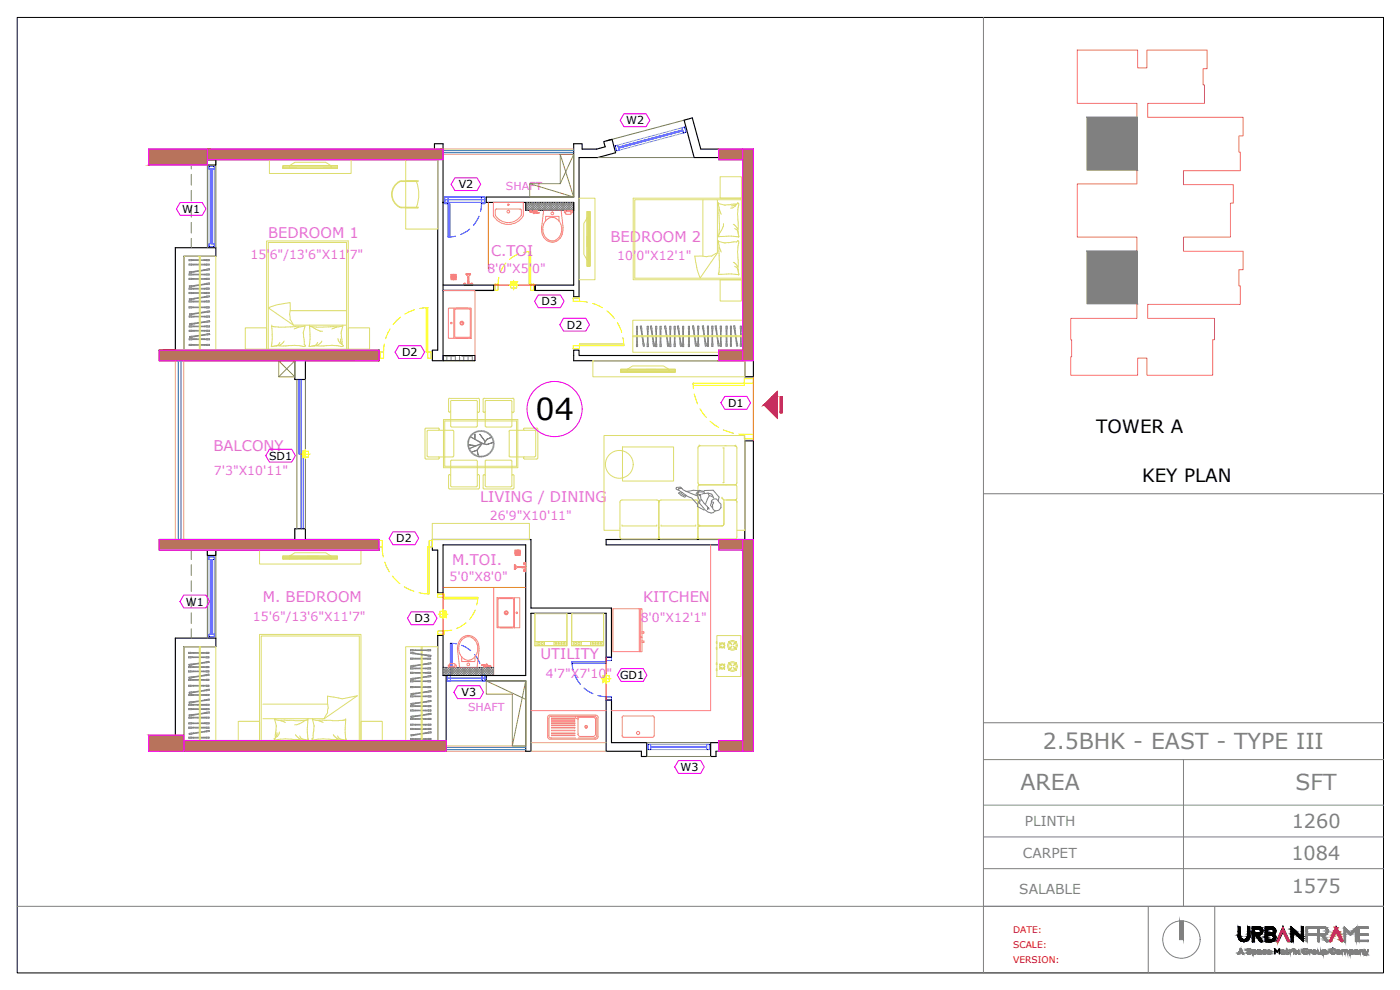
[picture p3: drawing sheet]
<svg xmlns="http://www.w3.org/2000/svg" width="420mm" height="297mm" viewBox="0 0 420 297" stroke-linecap="round" stroke-linejoin="round" font-family="sans-serif">
<defs><g id="words">
<text font-size="9.1" x="160.7" y="126.1">04</text>
<g font-size="6.6" fill="#808080">
<text x="312.9" y="224.8">2.5BHK - EAST - TYPE III</text>
<text x="306.3" y="237.2">AREA</text>
<text x="388.8" y="237.2">SFT</text>
</g>
<g font-size="5.8" fill="#808080">
<text x="387.6" y="248.4">1260</text>
<text x="387.6" y="258">1084</text>
<text x="387.6" y="267.9">1575</text>
</g>
<g font-size="5.5">
<text x="329" y="129.9">TOWER A</text>
<text x="342.7" y="144.6">KEY PLAN</text>
</g>
<g font-size="4.4" fill="#dd6edd">
<text x="80.5" y="71.5">BEDROOM 1</text>
<text x="147.4" y="76.9">C.TOI</text>
<text x="183.2" y="72.8">BEDROOM 2</text>
<text x="64.1" y="135.2">BALCONY</text>
<text x="144.1" y="150.7">LIVING / DINING</text>
<text x="135.7" y="169.5">M.TOI.</text>
<text x="78.9" y="180.7">M. BEDROOM</text>
<text x="193" y="180.6">KITCHEN</text>
<text x="162.2" y="197.6">UTILITY</text>
</g>
<g font-size="4.1" fill="#808080">
<text x="307.6" y="247.8">PLINTH</text>
<text x="307" y="257.4">CARPET</text>
<text x="305.9" y="268.3">SALABLE</text>
</g>
<g font-size="3.7" fill="#dd6edd">
<text x="75.2" y="77.7">15'6&quot;/13'6&quot;X11'7&quot;</text>
<text x="146.3" y="81.9">8'0&quot;X5'0&quot;</text>
<text x="185.3" y="78">10'0&quot;X12'1&quot;</text>
<text x="64.2" y="142.6">7'3&quot;X10'11&quot;</text>
<text x="147" y="156">26'9&quot;X10'11&quot;</text>
<text x="134.9" y="174.4">5'0&quot;X8'0&quot;</text>
<text x="75.9" y="186.4">15'6&quot;/13'6&quot;X11'7&quot;</text>
<text x="192.3" y="186.5">8'0&quot;X12'1&quot;</text>
<text x="163.8" y="203.4">4'7&quot;X7'10&quot;</text>
</g>
<g font-size="3.3">
<text x="187.9" y="37.3">W2</text>
<text x="137.7" y="56.5">V2</text>
<text x="54.7" y="63.9">W1</text>
<text x="162.5" y="91.6">D3</text>
<text x="170.1" y="98.6">D2</text>
<text x="120.6" y="106.8">D2</text>
<text x="218.5" y="122.1">D1</text>
<text x="80.8" y="137.9">SD1</text>
<text x="118.9" y="162.7">D2</text>
<text x="55.8" y="181.7">W1</text>
<text x="124.4" y="186.7">D3</text>
<text x="186.1" y="203.7">GD1</text>
<text x="138.5" y="208.9">V3</text>
<text x="204.3" y="231.3">W3</text>
</g>
<g font-size="3.3" fill="#dd6edd">
<text x="151.8" y="57.1">SHAFT</text>
<text x="140.5" y="213.3">SHAFT</text>
</g>
<g font-size="2.7" fill="#f00">
<text x="304" y="279.9">DATE:</text>
<text x="304" y="284.4">SCALE:</text>
<text x="304" y="288.9">VERSION:</text>
</g>
</g></defs>
<!-- layer: A-WALL -->
<path d="M5.2 5.2h410v286.7h-410z" fill="none" stroke="#000" stroke-width=".3"/>
<!-- layer: 0 -->
<path d="M295.1 5.2v266.7M295.1 148.2h120.1M295.1 216.9h120.1M295.1 227.9h120.1M355.2 227.9v44M295.1 241.6h120.1M295.1 251.1h120.1M5.2 271.9h410M295.1 260.6h120.1" fill="none" stroke="#808080" stroke-width=".3"/>
<!-- layer: A-ANNO-TEXT -->
<g fill="none" stroke="#000" stroke-width=".3">
<path d="M377.6 280h-.3M377.7 278.1h.4l.6 .6M377.7 278l-1.9 .1v4.5h.2M377.7 279.9h-.1M377.8 278.7h-1.3v1.3h.9M377.8 278.7h.1M377.8 278.7l.2 .1M377.8 279.9h-.1M378 278.7l.3 .7M378 279.9l-.2 .1M378.2 279.6l-.2 .3M378.3 279.4v.2"/>
<path d="M378.8 278.7l.1 .5M378.9 279.5v.1M378.9 279.4v.1M378.9 279.2v.3M378.9 279.6l-.3 .6M379 279.2h.1M380.4 279.6v.4h1.1M381.5 278.7h.1M381.6 278.7h-1.2v.9M381.6 278.7h.1M381.6 280h-.1M381.7 278.7h.1"/>
<path d="M381.7 278.1h.1M381.7 279.9h.1M381.7 278.1h-2v4.4h1.6M381.7 278.7l.4 .3M381.8 278.1l.5 .2M382 279.8l-.2 .1M382.1 279v.1M382.1 279.7l-.1 .1M382.2 279.2h.1M382.2 279.1v.1M382.2 279.2l-.1 .5M382.3 278.3l.4 .5 .1 .7"/>
<path d="M382.8 279.5l-.3 .7M385 279.6h.1M385 278.1l-1.9 4.3M385 279.6l-1.3 3-.7-.1M385 278.1h.1M385.1 278.1l2 4.4h-.7l-1.3-2.8M387.5 278h.1M387.5 278.1v4.4M387.5 278.1h.1M387.5 278.1l3.1 2.9v-2.9h.6M388.1 279.6v2.9h-.5M388.1 279.6h.1"/>
<path d="M391.2 278.1h.1M391.2 278.2v4.3l-3.1-2.9M392 278.1v.1M392 278.2v4.3h.4v-1.9h2.7v-.4h-2.7v-1.7h2.5M392 278.2l3.1-.1-.2 .4M394.8 278.5h.1M397.3 278.5h.1M397.3 278.5h-1.4v1.7h1.4M397.4 278.5l.6 .3 .1 .6M397.5 278.1h-2v4.4h.4v-1.9h.8l1.3 1.8M397.5 278.1l.2 .1M397.7 278.1l.4 .3"/>
<path d="M397.9 279.9l-.6 .3M398.1 279.6l-.2 .3M398.1 278.4l.1 .1M398.1 279.6v.1M398.1 279.5v.1M398.1 279.5h.1M398.1 279.4v.1M398.1 279.4h.1M398.2 278.5l.2 .4M398.4 278.8l.1 .3M398.5 279.1v.1M398.5 279.2v.1"/>
<path d="M398.5 279.3v.2a1.17 1.17 0 0 1-.9 1M400.6 279.9l-.3 .9M400.8 279.4l-.2 .5M400.9 278.1l-1.7 4M401 278.1h.1M401 279.1h.1M401 279.1l-.2 .3M401 278.1v.1M401 279.1l.7 1.4M401 278.2l1.9 4.2M403.8 279.1l.2 .2M403.8 279.2v3.3h-.2"/>
<path d="M403.8 279.2h.1M403.8 279.1v.1M406.6 279.2l-1.3 1.4-1.3-1.3M406.7 279.2h-.1M406.7 279.2h.1M406.7 279.1v.1M406.7 279.1h.1M406.7 279.2v.1M406.8 279.3v3.2h.3l.1-4.4-1.9 1.9-1.9-1.9v4.4M407.1 278.1h.1M407.9 278.7v.6M407.9 278.5h.1"/>
<path d="M408 278.8v-.3h2.6v-.4h-3v4.4h3v-.4h-2.6v-1.5h2.6v-.4h-2.6v-.9M410.4 278.5h.1M371.6 286.2h.1M371.6 286.2l.7-1.5 .9 1.5M371.7 286.1h.1M371.7 286.2h-.1M371.8 286.1l-.1 .1M371.8 286h.1M371.8 281.7l.2 .3M371.8 285.9l1-.1 .3 .4M371.8 286v.1M371.9 285.7l.5-.9 .4 .9h-.8"/>
<path d="M372 282l1.1 .5 1-.2M372.2 281v-2.9h-.6v2.9l.2 .7M372.3 281v.3M372.3 281.3v.1M372.4 281.4l.5 .4M372.9 281.8h.2M373.1 281.9h.1M373.1 286.2h.1M373.2 281.9h.1M373.2 286.2h.1M373.4 281.9h-.2M373.5 281.9h.1"/>
<path d="M373.6 281.9h-.1M374.2 286.1h.1M374.2 286h.1M374.2 285l.1 .3M374.3 286h-.1M374.3 286h.1M374.3 284.9h.1M374.3 285.9h.1M374.3 285.9l.2 .2M374.4 285h.1M374.4 284.8l-.1 .1M374.4 285.1h.1"/>
<path d="M374.4 285.3l.3 .1M374.4 280.9l-.3 .6-.5 .4M374.4 280.8v.1M374.4 285v.1M374.4 285.2h.1M374.4 280.8v-2.7h.7v2.8M374.4 285.2l.1 .1M374.4 284.7l-.1 .1M374.5 286v.1M374.5 285.3h.1M374.5 286.1h.1M374.6 285.3h.1"/>
<path d="M374.6 286.1h.1M374.7 285.5h.3M374.7 286.1v.1M374.7 284.6l-.3 .1M374.7 284.6h.1M374.7 285.3h.1M374.7 286.2h.1M374.8 284.6h.1M374.8 284.6h-.1M374.8 285.4l.5 .2M374.9 284.7l-.5 .2M374.9 284.6l.1 .1"/>
<path d="M374.9 284.7l.3 .2M374.9 286.1h-.1M375 284.6l.2 .1M375 285.6h.1M375 281.2l-.4 .7-.5 .4M375 280.9h.1M375.1 280.9l-.1 .3M375.1 286.1l-.2 .1M375.1 285.6h.1M375.2 285.6v.1M375.2 286l-.1 .1M375.2 284.9h.1"/>
<path d="M375.2 284.7v.1M375.2 285.7h.1M375.2 285.9v.1M375.2 286.1l-.3 .1-.5-.1M375.2 285.7v.1M375.2 285.9h.1M375.3 284.8h.1M375.3 285.5v.1M375.3 284.9h.1M375.3 285.6v.1M375.3 284.8v.1M375.3 285.9h.1"/>
<path d="M375.3 286l-.1 .1M375.4 285.8h.1M375.4 285.8v.1M376 285.8h.1M376 285.5v.2M376 286v.1M376 285.7v.1M376 285.6h.1M376 285.8v.1M376 285.8l.1 .1M376 285.9h.1M376.1 286v.1"/>
<path d="M376.1 286.1h.1M376.1 285.3l-.1 .2M376.1 286.1h.3M376.2 282.5h-.2M376.3 282.5h-.1M376.4 285l-.4 .3M376.4 285.1h.1M376.5 285.1h.1M376.5 285.1h-.1M376.5 285.1l.3 .1M376.6 280.6h.1M376.6 280.6h-.1v1.9h-.2"/>
<path d="M376.7 280.6h.1M376.7 285.3l.1 .1M376.8 280.6h.1M376.8 285.3l-.4-.2-.4 .3-.1-.3v1.5l.1-.6M376.8 285.1l.1 .1M376.8 280.6l1.3 1.8 .4 .1M376.8 285.9l-.4 .2M376.8 285.4l.1 .3M376.9 285.2v.1M376.9 285.8l-.1 .1M376.9 285.7h.1M376.9 285.3l.1 .1"/>
<path d="M376.9 285.4l.1 .1M377 285.8h.1M377 285.9l-.4 .3-.5-.1M377 285.8v.1M377 285.5v.3M377.4 286h.1M377.4 285.8h.1M377.4 285.7v.1M377.4 285.8v.1M377.5 285.7h-.1M377.5 285.2h.1M377.5 286.1l.1 .1"/>
<path d="M377.6 285.2h.1M377.6 285.3h.1M377.6 286.2h.1M377.6 285.8l.1 .3M377.6 285.1h-.1M377.6 285.1h.1M377.7 286.1h.1M377.7 285.6l-.2 .1M377.7 286.2h.1M377.7 285.2h-.1M377.7 285.1h.1M377.7 285.7l-.2 .1"/>
<path d="M377.7 280.7l1.3 1.8h-.2M377.7 286.2h.3M377.7 285.2h.1M377.8 280.6h-.1M377.8 285.1h-.1M377.8 286.1h.1M377.8 280.6h.1M377.8 285.1l-.1 .1M377.8 285.1h.1M377.8 285.6h-.1M377.8 286.2h.1M377.8 285.5h-.1"/>
<path d="M377.9 285.6h-.1M377.9 280.6h-.1M377.9 285.1h-.1M377.9 285.5h.2M377.9 285.5h-.1M377.9 285.2h-.1M377.9 285.1l.2 .1M377.9 286.2h.1M378 285.6h.1M378 286.2h-.1M378 285.6h-.1M378 285h-.1"/>
<path d="M378 285.1h.1M378 285.1l.3 .2M378 286.2h.1M378.1 285.6l.2 .1M378.1 286.2h-.1M378.1 285.5l.1 .1M378.1 285.2l.2 .2M378.1 286l-.2 .1M378.2 285.6h.1M378.2 286.1l-.1 .1M378.3 285.4h.1M378.3 285.5h.1"/>
<path d="M378.3 285.4v.1M378.3 285.9h.1M378.3 285.8h.1M378.3 285.6h.1M378.3 285.7v.1M378.3 285.9l-.1 .1M378.3 285.9v.1M378.3 285.3v.3M378.4 285.7v.1M378.4 285.4v.3M378.4 285.9v.3l-.1-.1M378.5 280.3l-.6 .3"/>
<path d="M378.6 280.2l-.1 .1M378.7 282.5h-.2M378.9 286h.1M379 285.6l.2 .4M379 286l.2 .2M379.1 285.1l-.1 .8M379.1 285.3l-.1 .3M379.1 286l.2 .1M379.2 286.2l.1 .1M379.3 285l-.2 .2M379.3 286.2h.2M379.4 285.1h-.1"/>
<path d="M379.4 286.2h.1M379.4 285.1h.1M379.4 286.1h.1M379.4 285h.1M379.5 285.2l-.4 .1M379.5 285.1l.4 .2M379.5 286.2h.1M379.5 286.1h.1M379.6 285.1h.1M379.6 285l-.2 .1M379.6 286.1h.1M379.6 285l.1 .1"/>
<path d="M379.7 285.1l.1 .1M379.8 286l-.2 .1M379.8 286.2h-.3M379.8 286.1v.1M379.8 286h.1M379.8 285.2h.1M379.8 285.9l.1 .1M379.9 285.2v.1M379.9 286h-.1M379.9 285.3h.1M379.9 286h.1M379.9 286l-.1 .1"/>
<path d="M380.3 285.7h.1M380.3 285.7v.1M380.3 285.8l.1 .2M380.3 285.6v.1M380.3 285.9l.5 .3M380.4 285.6h.1M380.4 285.7v.1M380.4 285.3l-.1 .3M380.4 285.9l.3 .2M380.4 285.8l.1 .1M380.4 285.2v.1M380.5 285.1l-.1 .1"/>
<path d="M380.6 285.1l-.1 .1M380.6 285.2l-.2 .3M380.7 285.1h-.1M380.7 286.1h.3M380.8 285h.1M380.8 286.2h.1M380.8 285.1h.1M380.9 285.1l.2 .2M380.9 285.2h-.3M380.9 285.1h.1M380.9 285.1l.4 .2M381 286.2h-.2"/>
<path d="M381 286.1h.1M381.1 285.3l.1 .1M381.2 285.4v.2h-.8M381.2 286l-.2 .1M381.2 285.9h.1M381.2 286h.1M381.3 286h.1M381.3 285.3v.1M381.3 286l-.3 .3M381.3 285.4v.1M381.4 285.5v.1M381.4 285.6v.1"/>
<path d="M381.4 285.7l-1 .1M381.7 281.9h-.1M381.7 280.6l.1 .1M381.9 280.7l-.8-.1a.54 .54 0 0 0-.6 .1 .54 .54 0 0 0-.1 .6v.6h1.3M382 280.7v.1M382 280.8h.1M382.1 280.9h.1M382.1 280.9v.1M382.1 281h.1M382.2 281v.1M382.2 281v.4l-.5 .5M382.5 280.3l.4 .8"/>
<path d="M382.5 280.3v.1M382.5 284.7l.8 .9 .7-.9v1.5l-.1-1.3-.6 .9-.6-.9-.2 1.3zM382.7 281.8a1.32 1.32 0 0 1-1.4 .7M382.8 281.4l-.1 .4M382.8 281.2v.1M382.9 281.1v.1M382.9 281.3v.1M383 282.4h.1M384.5 285.9h.1M384.5 285.9v.1M384.5 285.8v.1M384.5 285.8h.1"/>
<path d="M384.5 286l.3 .3M384.6 285.7l-.1 .1M384.6 285.2l.1 .1M384.6 285.1h.1M384.7 285.6l-.1 .1M384.7 285.2v.1M384.7 285.1h-.1M384.8 285.2h-.1M384.8 285.5l-.1 .1M384.8 285.1h-.1M384.8 286.2h.1M384.8 285.1h.1"/>
<path d="M384.9 286.1h.1M384.9 285.2h-.1M384.9 285.2h.1M384.9 285v.1M384.9 285.1h.1M385 285.2h-.1M385 286.1h-.1M385 285.2h.1M385 285.1l.4 .1M385 285.1h-.1M385 285.5l-.2 .1M385 285.5h.1"/>
<path d="M385.1 286.2h-.1M385.1 285.1l.1 .1M385.1 285.5h.1M385.2 285.2h.1M385.3 285.2v.1M385.3 285.5h.1M385.3 286.2h.1M385.3 286l-.2 .2M385.3 286.2h-.4M385.3 285.3l.1 .1M385.3 286h.1M385.3 286.1h.1"/>
<path d="M385.4 285.6h.1M385.4 285.9h.1M385.4 285.1v.1M385.4 285.9l-.1-.2h-.6v.3l.2 .2M385.4 285.4h.1M385.4 285.4v.1M385.5 285.3v.1M385.5 285.4h.1M385.5 285.4v.8l-.1-.1M386.1 285.9v.1M386.1 286.1h.1M386.1 285.9l-.1-.8 .2-.4v.4l.4 .1h-.4v.9"/>
<path d="M386.1 286h.1M386.2 286.1v.1M386.2 286l.1 .1M386.2 286.2h.1M386.3 286.1h.1M386.3 286.2h.1M386.4 286.2h.1M386.4 286.1h.1M386.5 286.1h-.1M386.5 286.2h-.1M386.5 286.1h.1M386.6 286.2h-.1"/>
<path d="M386.6 286.1h.1M386.6 286.1h-.1M386.6 286.2h.1M387.2 285.7h.1M387.2 285.6v.1M387.3 285.4l-.1 .2M387.3 285.4l-.2-.3v1.1l.1-.4M387.3 285.3h.1M387.3 285.3v.1M387.5 285.2l-.2 .1M387.6 285.2h.1M387.6 285.2h-.1"/>
<path d="M387.6 285.1h-.2M387.7 285.2h-.1M387.7 285.1h-.1M387.7 285.2h.1M387.7 285.1v.1M388.2 284.6l.1 .2zM388.2 285.1l.1 1.1zM388.7 286.2h.1M388.8 286.2h.1M388.8 285.1l.5 .6M388.8 285.1h.1M388.8 286.2l.5-.5 .5 .5"/>
<path d="M388.9 285.1h-.1M388.9 285.1l.5 .4M389.1 285.8l-.3 .4M389.2 285.7h.1M389.3 285.7l-.2 .1M389.3 285.5l.5-.4a.62 .62 0 0 0-.3 .6 .62 .62 0 0 0 .3 .5M389.4 285.7h.1M389.8 286.2h.1M390.9 285.4v.1M390.9 285.5v.1M390.9 285.3v.1M390.9 285.6l.1 .2"/>
<path d="M390.9 285.4h.1M391 285.1l-.1 .2M391 285.8l.1 .2M391 285.6l.2 .3M391.1 286l.2 .2M391.2 284.8l-.2 .2M391.2 285.9l.3 .2M391.2 284.9l-.2 .7M391.3 286.2h.1M391.4 284.7l-.2 .2M391.4 286.2h.6M391.4 286.1l.2 .1"/>
<path d="M391.6 284.8l-.4 .1M391.7 284.7h.1M391.8 284.6l-.5 .1M391.8 284.7l.1 .1M391.8 284.6h.1M391.9 284.6l.2 .1M391.9 286.1h-.3M391.9 284.8h.1M392.1 284.8l.1 .1M392.1 286l-.2 .1M392.1 286h.1M392.1 284.7l.1 .1"/>
<path d="M392.2 284.8h.1M392.2 286h.1M392.2 286l.1-.5-.6-.1h.6v.7M392.2 286.1l-.3 .1M392.2 284.9h.1M392.3 284.8h-.1M392.3 286.1h-.1M392.3 284.8h.1M392.3 286.1h.1M393 285.5v.1M393.1 285.5l-.1 .1M393.1 285.5h-.1"/>
<path d="M393.1 285.4l-.2-.3v1.1l.1-.6M393.1 285.2l-.1 .1M393.2 285.3l-.1 .2M393.2 285.1l-.1 .1M393.3 285.1h-.1M393.4 285.1h-.1M393.5 285.1h-.1M393.5 285.2l-.3 .1M393.5 285.1v.1M393.8 285.8l.2 .3M393.8 285.7h.1M393.8 285.6v.1"/>
<path d="M393.8 285.5v.1M393.8 285.8h.1M393.8 285.4v.1M393.8 285.5h.1M393.9 285.3v.1M394 285.8l.2 .3M394 286.1l.2 .1M394 285.3l-.1 .5M394.2 286.2h.1M394.2 286.2h.3M394.3 285.1l-.4 .2M394.3 285.1h.1"/>
<path d="M394.3 285h.1M394.3 285.2l-.2 .1M394.4 285.1h.1M394.5 285.1v.1M394.5 285.1h-.2M394.5 285h.1M394.5 285.2h.1M394.5 286.2h.1M394.5 285l.1 .1M394.6 285.2h.1M394.6 285.1l.2 .1M394.6 285.2l.1 .2"/>
<path d="M394.7 286.2h-.2M394.8 285.3l.2 .2M394.8 285.5l.1 .3M394.8 285.2l.1 .1M394.8 285.7l-.1 .2M394.9 285.8l-.7 .3M395 285.7l-.3 .5M395 285.5v.1M395 285.6v.2M395.5 285.9v.1M395.5 286l.1 .1M395.6 286.1h.1"/>
<path d="M395.6 286.1l.6 .1M395.6 285.8v.1M395.6 285.8h.1M395.6 285.9l.2 .2M395.6 285.8l-.1-.7-.1 .8M395.9 286.2h.1M396 286.2h-.1M396 286.1v.1M396.3 286.1l-.1 .1M396.3 286.1h-.1M396.3 286l.2 .2v-1.1l-.1 .7-.4 .3M397.1 285.6l.1 .4"/>
<path d="M397.1 285.6h.1M397.1 285.5v.1M397.2 286v.1M397.2 285.5h.1M397.2 285.3l-.2-.2v1.5l.2-.6M397.2 286h.1M397.2 280.6l.1 .1M397.2 286.1h.1M397.2 280.6h.1M397.2 285.3v.2M397.2 285.3v.1M397.2 280.7l.1 .1"/>
<path d="M397.3 280.6h-.1M397.3 286l.1 .1M397.3 280.8l.5 .7M397.3 285.2v.1M397.4 285.2h-.1M397.4 285l-.2 .3M397.4 286.1h.1M397.5 285.2h-.1M397.5 286.2h.1M397.5 285.1h-.1M397.5 285.1h.1M397.5 285.1v.1"/>
<path d="M397.5 286.1h.1M397.6 285.2h.1M397.6 285.1h-.1M397.6 285.1h.1M397.6 285.1h.3M397.6 286.1h.1M397.6 280.6h-.3M397.7 285.2l.3 .3M397.7 286.1h-.1M397.7 286.1h.1M397.7 281.4v.1M397.8 286.1h-.1"/>
<path d="M397.8 281.6h.1M397.9 281.5h.1M397.9 281.5v.1M397.9 285.1l.1 .1M397.9 281.6l.6 .8M397.9 286v.1M398 285.9l-.1 .1M398 285.2v.1M398 285.8h.1M398 282.5h.1M398 285.7v.1M398 285.2l.1 .1"/>
<path d="M398 285.8v.1M398.1 285.5h.1M398.1 285.3h-.1M398.1 282.5h.1M398.1 285.6v.1M398.1 285.4v.1M398.1 285.5v.1M398.1 285.7v.1M398.1 285.9v-.1a.56 .56 0 0 1-.9 .3M398.2 285.4v.1M398.2 285.6v.1M398.3 282.5h-.1"/>
<path d="M398.3 282.5h.1M398.4 282.5h-.1M398.5 282.5h.1M398.6 282.5h.1M399.2 282.1l-.2 .3M399.3 285.1l.1 .8M399.4 285v.1M399.4 285.9l.6 .3M399.4 285.3l.2 .6M399.4 284.9v.1M399.5 284.9h-.1M399.6 285.9l.6 .2"/>
<path d="M399.6 285l-.2 .3M399.7 284.7l-.2 .1M399.7 284.8l-.2 .2M399.9 281.5l-.4 1-.5-.1M399.9 284.6l-.2 .1M400 284.6h-.1M400 284.6h.1M400.1 284.6h.1M400.1 281.1l-.2 .4M400.1 281h.1M400.2 280.9v.1M400.2 280.9h.1"/>
<path d="M400.2 284.6l.3 .1M400.2 280.8v.1M400.3 286.1h-.1M400.3 284.8h-.6M400.3 284.8h.2M400.4 286l-.1 .1M400.5 284.8l.2 .1M400.5 286h.2l-.7 .3M400.5 284.7l.1 .1M400.5 284.8h.1M400.6 284.8h.1M400.7 284.8v.1"/>
<path d="M401.2 285.9l.4 .3M401.4 285.2l-.2 .7M401.4 285.2h.1M401.5 285.2h-.1M401.5 286.2h.1M401.5 285.1a.59 .59 0 0 0-.5 .5 .59 .59 0 0 0 .5 .6M401.6 285.1h-.1M401.6 280.5h.1M401.6 285.1l.4 .4M401.6 285.2h-.1M401.7 280.6l.8 1.8 .4 .1M401.7 285h.1"/>
<path d="M401.7 285h-.1M401.7 285l.1 .1M401.8 286.2h-.2M401.8 285.1h.1M401.9 285.1l.1 .1M401.9 286l-.3 .1M401.9 286.2l-.2 .1M402 286.1l-.1 .1M402 285.1l.2 .4M402 286.1h.1M402 285.9l-.1 .2M402 285.4l.1 .2"/>
<path d="M402.1 285.6l-.1 .3M402.2 285.9l-.2 .2M402.2 285.5v.1M402.2 285.6v.3M402.9 285.3v.1M402.9 285.4h.1M402.9 285.3l-.2-.2v1.1l.1-.7M402.9 282.4h.1M402.9 282.4v.1M403 282.5h-.1M403 282.5h.1M403.1 285.1l-.3 .2"/>
<path d="M403.1 285h-.1M403.2 285.1h-.1M403.2 285h.1M403.3 285.2h.1M403.3 285.2l-.4 .1M403.3 285.1h.1M403.3 285.1l.2 .1M403.4 285.2l.1 .2M403.4 282.5h.1M403.5 282.5h.1M403.5 282.5h-.1M403.5 285.4v.8l.1-.6"/>
<path d="M403.5 285.2l.1 .1M403.6 285.3h.1M403.7 285.4l-.1 .2M403.7 285.4h.1M403.9 285.1l-.3 .1M403.9 285.1h.1M403.9 285.2l-.2 .2M404 285.1h-.1M404 285.1h.1M404 285.2h.1M404.1 285.1h.1M404.1 285.2h.1"/>
<path d="M404.1 285.2l.2 .1M404.1 285l.1 .1M404.2 285l.1 .1M404.2 285.1h.1M404.3 285.3v.2M404.3 285.1h.1M404.3 285.2h.1M404.3 285.4v.1M404.3 285.5v.3M404.4 285.2v.2M404.4 285.4h.1M404.4 285.4l.1 .8-.1-.3"/>
<path d="M405.1 285.8l.3 .3M405.1 285.4v.2M405.1 285.6v.2M405.2 285.3l-.2-.2v1.5l.1-.6 .5 .2M405.2 285.2h.1M405.3 285.2h-.1M405.4 285.1l-.2 .1M405.4 285.1h-.1M405.4 286.1h.1M405.5 286.2h.1M405.5 285.1h-.1M405.5 285.1h.1"/>
<path d="M405.5 286.1h.1M405.5 285.1h.2M405.6 286.2h.1M405.6 286.1h.1M405.6 285.1h.1M405.6 285.2h.1M405.7 285.1l-.5 .4M405.7 286.1h-.1M405.7 286.1v.1M405.7 285.2h.1M405.7 285l.1 .1M405.7 286.1h.1"/>
<path d="M405.8 285.1h.1M405.8 286.1h-.1M405.8 285.2h.1M405.8 285.3l.2 .1M405.8 286.1h.1M405.9 285.1l.2 .2M405.9 286h-.1M406 285.4h.1M406 285.4v.1M406 286h.1M406 285.9h.1M406 285.5v.3"/>
<path d="M406 285.8h.1M406.1 285.3v.2M406.1 285.9l-.4 .4M406.1 285.6h.1M406.1 285.8h.1M406.1 285.6v.1M406.1 285.7h.1M406.2 285.8l-.1 .2M406.5 285.9v.1M406.5 285.8h.1M406.5 286h.1M406.6 285.9h.1"/>
<path d="M406.6 285.8v.1M406.6 286.1h.1M406.6 286v.1M406.7 285.9v.1M406.7 285.8h-.2M406.7 286h.1M406.7 285.2v.1M406.7 286l.1 .1M406.7 285.1l-.1 .1M406.7 286.1v.1M406.7 285.9h.1M406.7 285.8v.1"/>
<path d="M406.7 285.8h.1M406.7 285.2h.1M406.7 285.3h.1M406.7 285.1h.1M406.8 286.2h.2M406.8 286.1h.1M406.8 285.1h-.1M406.8 285.2h-.1M406.8 285.1h.1M406.8 285.7h.1M406.9 285.1h-.1M406.9 286.1h.1"/>
<path d="M406.9 285h.1M407 285.5l-.4 .2M407 285.1h-.1M407 285.6l-.3 .2M407.1 285.1h-.1M407.1 286.2h-.1M407.1 285v.1M407.1 285.6l.1 .1M407.1 285.1l-.3 .1M407.1 285.2h.1M407.2 286.3h-.1M407.2 285.1h.1"/>
<path d="M407.2 285.2h.1M407.2 286.2h.1M407.2 285.1l.3 .2M407.2 286.1h-.1M407.2 285.6h.1M407.3 285.6l.2 .2M407.3 286.2h-.1M407.3 285.2v.1M407.3 285.3h.1M407.4 286.1h-.1M407.4 286.1l-.1 .1M407.4 285.3v.1"/>
<path d="M407.4 285.4h.1M407.4 285.4v.1M407.4 285.8v.1M407.4 285.8h.1M407.4 285.9l-.2 .2M407.5 285.5h-.6M407.5 285.3v.2M407.5 285.5v.4M407.5 285.5h.1M407.5 285.9v.3l-.1-.1M408.2 285.5h.1M408.3 285.2h-.1"/>
<path d="M408.3 285.2l-.2-.1v1.1l.1-.7M408.3 285.3l-.1 .2M408.3 285.1v.1M408.3 285.3v.1M408.3 285.2v.1M408.3 285.1h.1M408.4 285.1h-.1M408.4 285.2v.1M408.4 285.1h.1M408.5 285.1h-.1M408.6 285.1h.1M408.6 285.1h-.1"/>
<path d="M408.6 285h.1M408.7 285.1l-.3 .1M408.7 285.2h.1M408.7 285.1h.1M408.7 285.1l.2 .1M408.8 285.2l.1 .3M408.9 285.6v.3M409 285.2v.1M409 285.5v.1M409 285.9v.3l.1-.3M409 285.3l.1 .1M409.1 285.4v.1"/>
<path d="M409.1 285.5v.3M409.5 285.1l.5 1.1M409.5 285.1h.1M409.5 286.5v.1M409.5 286.5h.1M409.5 286.4h.1M409.5 286.6h.1M409.6 286.5h.1M409.6 285.1h.1M409.6 285.1l.5 1 .1-.2M409.6 286.6h.1M409.8 286.5h-.1"/>
<path d="M409.8 286.4l-.2 .1M409.9 286.5l-.2 .1M410 286.3l-.2 .2M410 286.3h.1M410 286.2h.1M410.1 286.3l-.2 .3M410.1 286.3h.1M410.2 286.1l-.1 .2M410.2 285.9l-.1 .2M410.5 285.1l-.4 .8M410.5 285.1h.1M410.5 285.1l-.2 .8"/>
</g>
<g fill="#952500" stroke="#952500" stroke-width=".3">
<path d="M385 278.1l.7 1.5h-1.4z"/>
<path d="M383 282.5h.7z"/>
<path d="M385 279.6l2.1 2.9-1.4-2.9zM385 279.6l2.1 2.9h-.7z"/>
<path d="M384.3 279.6l-.6 2.9 1.3-2.9zM384.3 279.6l-.6 2.9h-.7z"/>
<path d="M386.4 282.5h.7zM386.4 282.5h.7zM386.4 282.5h.7z"/>
<path d="M383 282.5h.7zM383.4 282.5l.3 .1z"/>
</g>
<g fill="#000" stroke="#000" stroke-width=".3">
<path d="M375.8 278.1h.2zM377.1 278.7h1.7zM377.7 278.7h1.1zM377.8 280h1zM379.7 278.1h.8zM381 280h1.7zM381.4 278.7h1.3zM381.6 278.7h1.1zM381.6 280h1.1zM381.7 278.8h1zM381.8 280h.9zM381.9 279.9h.8z"/>
<path d="M382.1 279.8h.7zM373.2 282.5h.3zM376.6 280.6h1.2zM378.5 282.5h.1zM378.5 282.5h.2zM380.4 282.5h1zM381.5 281.9h1.2zM381.7 280.7h1zM381.8 281.9h.9zM387.5 282.5h.1z"/>
<path d="M371.6 278.1l.6 1.4v-1.4zM371.6 278.1l.6 1.4h-.6z"/>
<path d="M371.6 279.5l.6 .1zM371.6 279.5l.6 .1z"/>
<path d="M371.6 279.6l.6 .9v-.9zM371.6 279.6l.6 .9h-.6z"/>
<path d="M374.4 278.1l.7 1.4v-1.4zM374.4 278.1l.7 1.4h-.7z"/>
<path d="M374.4 279.5h.7zM374.4 279.5h.7z"/>
<path d="M374.4 279.5l.7 .6v-.6zM374.4 279.5l.7 .6h-.7z"/>
<path d="M375.8 280h.7zM375.8 280h.7z"/>
<path d="M375.8 278.7l.7 .6v-.6zM375.8 278.7l.7 .6h-.7z"/>
<path d="M375.8 279.3l.7 .3v-.3zM375.8 279.3l.7 .3h-.7z"/>
<path d="M375.8 279.6l.7 .2v-.2zM375.8 279.6l.7 .2h-.7z"/>
<path d="M375.8 279.8l.7 .2v-.2zM375.8 279.8l.7 .2h-.7zM375.8 280h.7zM375.8 280h.7zM375.8 280h.7zM375.8 280h.7zM375.8 280h.7zM375.8 280h.7zM375.8 280h.7zM375.8 280h.7zM375.8 280h.7zM375.8 280h.7zM375.8 280h.7zM375.8 280h.7zM375.8 280h.7zM375.8 280h.7zM375.8 280h.7zM375.8 280h.7z"/>
<path d="M375.8 280h.8zM375.8 280h.8z"/>
<path d="M375.8 280h1zM375.8 280h1z"/>
<path d="M375.8 278.1h1zM375.8 278.1h1z"/>
<path d="M375.8 280h1.2zM375.8 280h1.2z"/>
<path d="M375.8 280h1.6zM375.8 280h1.6z"/>
<path d="M375.8 278.1h1.7zM375.8 278.1h1.7z"/>
<path d="M375.8 278.1h2zM375.8 278.1h2z"/>
<path d="M375.8 278.1h2.2zM375.8 278.1h2.2z"/>
<path d="M375.8 278.1l2.3 .1zM375.8 278.1l2.3 .1z"/>
<path d="M375.8 278.2h2.5zM375.8 278.2h2.5z"/>
<path d="M375.8 278.2l2.6 .1zM375.8 278.2l2.6 .1z"/>
<path d="M375.8 278.3l2.7 .1zM375.8 278.3l2.7 .1z"/>
<path d="M375.8 278.4l2.9 .1zM375.8 278.4l2.9 .1z"/>
<path d="M375.8 278.5l3 .2zM375.8 278.5l3 .2z"/>
<path d="M375.8 278.7h3zM375.8 278.7h3z"/>
<path d="M376.5 278.7h2.3zM376.5 278.7h2.3zM377.1 278.7h1.7z"/>
<path d="M377.5 278.7h1.3zM377.5 278.7h1.3zM377.7 278.7h1.1z"/>
<path d="M377.8 278.7l1 .1zM377.8 278.7l1 .1z"/>
<path d="M377.9 278.8h.9zM377.9 278.8h.9z"/>
<path d="M377.9 279.9l.9 .1zM377.8 280h1zM377.8 280h1z"/>
<path d="M377.8 280h1zM377.6 280h1.2z"/>
<path d="M377.6 280h1.2zM377.4 280h1.4z"/>
<path d="M377.4 280h1.4zM377.4 280h1.4z"/>
<path d="M375.8 280h3zM375.8 280l3 .1z"/>
<path d="M378 278.8h.8zM378 278.8h.8zM378 278.8h.8zM378 278.8h.8z"/>
<path d="M378 278.8l.9 .1zM378 278.8l.9 .1z"/>
<path d="M378.1 279.9h.7zM378 279.9h.8z"/>
<path d="M378 279.9h.8zM378 279.9h.8z"/>
<path d="M378 279.9h.8zM377.9 279.9h.9z"/>
<path d="M378.1 278.9h.8zM378.1 278.9h.8z"/>
<path d="M378.2 278.9l.7 .1zM378.2 278.9l.7 .1zM378.2 279h.7zM378.2 279h.7z"/>
<path d="M378.2 279.8h.7zM378.2 279.8l.6 .1z"/>
<path d="M378.2 279l.7 .1zM378.2 279l.7 .1zM378.2 279.1h.7zM378.2 279.1h.7z"/>
<path d="M378.2 279.1h.7zM378.2 279.1h.7z"/>
<path d="M378.3 279.1l.6 .1zM378.3 279.1l.6 .1z"/>
<path d="M378.3 279.2h.7zM378.3 279.2h.7z"/>
<path d="M378.3 279.5l.6 .1zM378.3 279.5l.6 .1z"/>
<path d="M378.3 279.6h.6zM378.3 279.6h.6z"/>
<path d="M378.2 279.6l.7 .1zM378.2 279.6l.7 .1z"/>
<path d="M378.2 279.7h.7zM378.2 279.7l.7 .1zM378.2 279.8h.7zM378.2 279.8h.7z"/>
<path d="M378.3 279.2l.7 .1zM378.3 279.2l.7 .1z"/>
<path d="M378.3 279.3h.7zM378.3 279.3h.7z"/>
<path d="M378.3 279.3h.7zM378.3 279.3h.7z"/>
<path d="M378.3 279.3l.7 .1zM378.3 279.3l.7 .1z"/>
<path d="M378.3 279.4h.7zM378.3 279.4h.7zM378.3 279.4h.7zM378.3 279.4h.7z"/>
<path d="M378.3 279.4h.7zM378.3 279.4l.6 .1z"/>
<path d="M379.7 278.7h.7zM379.7 278.7h1.3z"/>
<path d="M379.7 278.7l.7 .4v-.4zM379.7 278.7l.7 .4h-.7z"/>
<path d="M379.7 279.1l.7 .2v-.2zM379.7 279.1l.7 .2h-.7z"/>
<path d="M379.7 279.3l.7 .2v-.2zM379.7 279.3l.7 .2h-.7z"/>
<path d="M379.7 279.5l.7 .1zM379.7 279.5l.7 .1z"/>
<path d="M379.7 279.6l.7 .1zM379.7 279.6l.7 .1z"/>
<path d="M379.7 279.7l.7 .3v-.3zM379.7 279.7l.7 .3h-.7z"/>
<path d="M379.7 278.7h1.3zM379.7 278.7h1.5z"/>
<path d="M379.7 278.1h1.4zM379.7 278.1h1.4z"/>
<path d="M379.7 278.1h1.8zM379.7 278.1h1.8z"/>
<path d="M379.7 278.1h2zM379.7 278.1h2z"/>
<path d="M379.7 278.1h2.1zM379.7 278.1h2.1z"/>
<path d="M379.7 278.1l2.3 .1zM379.7 278.1l2.3 .1z"/>
<path d="M379.7 278.2h2.5zM379.7 278.2h2.5z"/>
<path d="M379.7 278.2l2.7 .1zM379.7 278.2l2.7 .1z"/>
<path d="M379.7 278.3l2.8 .2zM379.7 278.3l2.8 .2z"/>
<path d="M379.7 278.5l3 .1-.2-.1zM379.7 278.5l3 .1h-3z"/>
<path d="M379.7 278.6l3 .1zM379.7 278.6l3 .1z"/>
<path d="M381.2 278.7h1.5zM381.2 278.7h1.5z"/>
<path d="M381.3 278.7h1.4zM381.3 278.7h1.4zM381.4 278.7h1.3z"/>
<path d="M381.6 278.7h1.1zM381.6 278.7h1.1zM381.6 278.7h1.1z"/>
<path d="M381.7 278.7l1 .1zM381.7 278.7l1 .1zM381.7 278.8h1z"/>
<path d="M381.8 278.8h.9zM381.8 278.8h.9z"/>
<path d="M381.8 278.8h.9zM381.8 278.8h.9z"/>
<path d="M381.7 280h1zM381.6 280h1.1zM381.5 280h1.2z"/>
<path d="M381.5 280h1.2zM381 280h1.7zM380.4 280h2.3z"/>
<path d="M379.7 280h3zM379.7 280l3 .1z"/>
<path d="M381.9 278.8h.8zM381.9 278.8h.8zM381.9 278.8h.8zM381.9 278.8h.8z"/>
<path d="M381.9 278.8h.9zM381.9 278.8h.9z"/>
<path d="M382 279.9h.7zM382 279.9h.7z"/>
<path d="M381.9 279.9h.8zM381.9 279.9h.8zM381.8 279.9h.9z"/>
<path d="M381.8 279.9h.9zM381.8 279.9l.9 .1zM381.7 280h1z"/>
<path d="M382 278.8l.8 .1zM382 278.8l.8 .1z"/>
<path d="M382 278.9l.8 .1zM382 278.9l.8 .1z"/>
<path d="M382.1 279h.7zM382.1 279h.7z"/>
<path d="M382 279.8h.8zM382 279.8l.7 .1z"/>
<path d="M382.1 279h.7zM382.1 279h.7z"/>
<path d="M382.1 279l.7 .1zM382.1 279l.7 .1z"/>
<path d="M382.1 279.1h.7zM382.1 279.1h.7z"/>
<path d="M382.2 279.1l.7 .1zM382.2 279.1l.7 .1z"/>
<path d="M382.2 279.6h.6zM382.2 279.6h.6z"/>
<path d="M382.1 279.6l.7 .1zM382.1 279.6l.7 .1z"/>
<path d="M382.1 279.7h.7zM382.1 279.7h.7z"/>
<path d="M382.1 279.7h.7zM382.1 279.7l.7 .1zM382 279.8h.8z"/>
<path d="M382.2 279.2h.7zM382.2 279.2h.7z"/>
<path d="M382.2 279.2l.7 .1zM382.2 279.2l.7 .1z"/>
<path d="M382.2 279.3h.7zM382.2 279.3h.7z"/>
<path d="M382.2 279.3h.7zM382.2 279.3h.7z"/>
<path d="M382.2 279.3l.7 .1zM382.2 279.3l.7 .1z"/>
<path d="M382.2 279.4l.7 .1zM382.2 279.4l.7 .1z"/>
<path d="M382.2 279.5h.7zM382.2 279.5h.7z"/>
<path d="M382.2 279.5l.7 .1zM382.2 279.5l.7 .1z"/>
<path d="M382.2 279.6h.7zM382.2 279.6h.6z"/>
<path d="M387.5 278.2l.5 .4zM387.5 278.2l.5 .4h-.5z"/>
<path d="M387.5 278.6l.7 .1zM387.5 278.6l.7 .1z"/>
<path d="M387.5 279.6l.6 .5v-.5zM387.5 279.6l.6 .5h-.6z"/>
<path d="M387.5 278.7l1 .3-.3-.3zM387.5 278.7l1 .3h-1z"/>
<path d="M387.5 279l1.4 .4-.4-.4zM387.5 279l1.4 .4h-1.4z"/>
<path d="M387.5 279.4h1.4zM387.5 279.4h1.4z"/>
<path d="M387.5 279.4l1.6 .2-.2-.2zM387.5 279.4l1.6 .2h-1.6z"/>
<path d="M388.1 279.6l1.1 .1zM388.1 279.6l1.1 .1z"/>
<path d="M388.2 279.7l1.2 .2zM388.2 279.7l1.2 .2z"/>
<path d="M388.4 279.9l1.1 .1zM388.4 279.9l1.1 .1z"/>
<path d="M388.5 280l1.3 .3-.3-.3zM388.5 280l1.3 .3h-1zM388.8 280.3h1zM388.8 280.3h1z"/>
<path d="M390.6 278.1l.6 .1zM390.6 278.1l.6 .1z"/>
<path d="M390.6 278.2l.6 1.4v-1.4zM390.6 278.2l.6 1.4h-.6z"/>
<path d="M390.6 279.6l.6 .7v-.7zM390.6 279.6l.6 .7h-.6z"/>
<path d="M371.8 281.6h.7zM371.8 281.6h.7z"/>
<path d="M371.6 280.5l.6 .3v-.3zM371.6 280.5l.6 .3h-.6z"/>
<path d="M371.6 280.8l.6 .2v-.2zM371.6 280.8l.6 .2h-.6z"/>
<path d="M371.6 281h.6zM371.6 281h.6z"/>
<path d="M371.6 281h.6zM371.6 281h.6zM371.6 281h.6zM371.6 281h.6z"/>
<path d="M371.6 281l.7 .1zM371.6 281l.7 .1z"/>
<path d="M371.6 281.1l.7 .1zM371.6 281.1l.7 .1zM371.6 281.2h.7zM371.6 281.2h.7z"/>
<path d="M371.6 281.2l.8 .2zM371.6 281.2l.8 .2z"/>
<path d="M371.7 281.4h.7zM371.7 281.4h.7z"/>
<path d="M371.7 281.4l.7 .1zM371.7 281.4l.7 .1z"/>
<path d="M371.7 281.5l.8 .1zM371.7 281.5l.8 .1z"/>
<path d="M371.8 281.6l.8 .1zM371.8 281.6l.8 .1z"/>
<path d="M371.8 281.7h.9zM371.8 281.7h.9z"/>
<path d="M371.8 281.7l.9 .1zM371.8 281.7l.9 .1z"/>
<path d="M371.9 281.8h.9zM371.9 281.8h.9z"/>
<path d="M371.9 281.8h1zM371.9 281.8h1z"/>
<path d="M371.9 281.8h1.1zM371.9 281.8h1.1z"/>
<path d="M371.9 281.8l1.2 .1zM371.9 281.8l1.2 .1z"/>
<path d="M371.9 281.9h1.2zM371.9 281.9h1.2z"/>
<path d="M373.2 282.5h.2zM373.3 282.5h.1z"/>
<path d="M371.9 281.9h1.3zM371.9 281.9h1.3z"/>
<path d="M371.9 281.9h1.4zM371.9 281.9h1.4z"/>
<path d="M373.1 282.5h.4zM373.1 282.5h.4z"/>
<path d="M372.9 282.5h.9zM372.9 282.5h.6zM373.1 282.5h.4zM373.1 282.5h.4z"/>
<path d="M372.7 282.4h1.2zM372.7 282.4l1.1 .1zM372.9 282.5h.9zM372.9 282.5h.9z"/>
<path d="M372.7 282.4h1.3zM372.7 282.4h1.2z"/>
<path d="M372.5 282.3h1.6zM372.5 282.3h1.6z"/>
<path d="M372.5 282.3h1.6zM372.5 282.3l1.5 .1z"/>
<path d="M372.3 282.3h2zM372.3 282.3h1.8z"/>
<path d="M372.3 282.2h2.1zM372.3 282.2l2 .1z"/>
<path d="M372.2 282.1h2.2zM372.2 282.1l2.2 .1z"/>
<path d="M372.1 282.1h2.4zM372.1 282.1h2.3zM372.2 282.1h2.2zM372.2 282.1h2.2z"/>
<path d="M372.1 282h2.5zM372.1 282l2.4 .1z"/>
<path d="M372 282h2.7zM372 282h2.6z"/>
<path d="M373.6 281.8l1.1 .1zM373.6 281.9h1.1z"/>
<path d="M373.6 281.9h1.1zM373.5 281.9h1.2z"/>
<path d="M373.5 281.9h1.2zM373.3 281.9h1.4z"/>
<path d="M371.9 281.9h2.8zM371.9 281.9l2.8 .1z"/>
<path d="M373.8 281.8h.9zM373.6 281.8h1.1z"/>
<path d="M374 281.7h.8zM373.8 281.8h.9z"/>
<path d="M374.1 281.6l.8 .1zM374.1 281.6l.8 .1z"/>
<path d="M374 281.7h.9zM374 281.7h.8z"/>
<path d="M374.2 281.5h.7zM374.2 281.5l.7 .1z"/>
<path d="M374.3 281.4h.6zM374.3 281.4h.6z"/>
<path d="M374.2 281.4h.7zM374.2 281.4l.7 .1z"/>
<path d="M374.3 281.2h.7zM374.3 281.2l.6 .2z"/>
<path d="M374.4 281l.6 .2v-.2zM374.4 281l.6 .2h-.6z"/>
<path d="M374.4 281.2h.6zM374.4 281.2h.6z"/>
<path d="M374.4 281.2h.6zM374.4 281.2h.6z"/>
<path d="M374.4 280.1l.7 .4v-.4zM374.4 280.1l.7 .4h-.7z"/>
<path d="M374.4 280.5l.7 .1zM374.4 280.5l.7 .1z"/>
<path d="M374.4 280.6l.7 .2v-.2zM374.4 280.6l.7 .2h-.7z"/>
<path d="M374.4 280.8l.7 .1zM374.4 280.8l.7 .1z"/>
<path d="M374.4 280.9l.7 .1zM374.4 280.9l.7 .1z"/>
<path d="M374.4 281h.7zM374.4 281h.6z"/>
<path d="M375.8 282.6h.2zM375.8 282.6h.2z"/>
<path d="M375.8 282.5h.3zM375.8 282.5h.5z"/>
<path d="M375.8 282.5h.3zM375.8 282.5l.2 .1z"/>
<path d="M375.8 282.5h.5zM375.8 282.5h.5z"/>
<path d="M375.8 282.5h.5zM375.8 282.5h.7z"/>
<path d="M375.8 280.6l.7 1v-1zM375.8 280.6l.7 1h-.7z"/>
<path d="M375.8 281.6l.7 .9v-.9zM375.8 281.6l.7 .9h-.7z"/>
<path d="M376.9 280.7h.8zM376.9 280.7h.8zM376.9 280.7h.8zM376.9 280.7h.8z"/>
<path d="M376.9 280.7h.8zM376.9 280.7h.8z"/>
<path d="M376.9 280.7l.8 .1zM376.9 280.7l.8 .1z"/>
<path d="M376.8 280.6h.9zM376.8 280.6l.9 .1z"/>
<path d="M377 280.8l.8 .1zM377 280.8l.8 .1z"/>
<path d="M375.8 280.6h2zM375.8 280.6h2zM375.8 280.6h2zM375.8 280.6h2.1z"/>
<path d="M376.5 280.6h1.3zM376.5 280.6h1.3zM376.6 280.6h1.2z"/>
<path d="M376.8 280.6h1zM376.8 280.6h.9z"/>
<path d="M377 280.9l1 .2-.2-.2zM377 280.9l1 .2h-.8z"/>
<path d="M377.2 281.1l.8 .1zM377.2 281.1l.8 .1z"/>
<path d="M377.3 281.2l.9 .3-.2-.3zM377.3 281.2l.9 .3h-.8z"/>
<path d="M375.8 280.6h2.3zM375.8 280.6h2.1z"/>
<path d="M377.4 281.5l1 .2zM377.4 281.5l1 .2z"/>
<path d="M375.8 280.5h2.5zM375.8 280.5l2.3 .1z"/>
<path d="M377.6 281.7l.9 .3-.1-.3zM377.6 281.7l.9 .3h-.7z"/>
<path d="M375.8 280.4h2.7zM375.8 280.4l2.5 .1z"/>
<path d="M375.8 280.3h2.7zM375.8 280.3l2.7 .1z"/>
<path d="M377.8 282h.8zM377.8 282h.8z"/>
<path d="M377.8 282l.9 .1zM377.8 282l.9 .1z"/>
<path d="M375.8 280.2h2.8zM375.8 280.2l2.7 .1z"/>
<path d="M377.9 282.1l.9 .2-.1-.2zM377.9 282.1l.9 .2h-.8z"/>
<path d="M375.8 280.1l2.8 .1 .2-.1zM375.8 280.1l2.8 .1h-2.8z"/>
<path d="M378 282.3h.8zM378 282.3h.8z"/>
<path d="M378.4 282.5h.4zM378.4 282.5h.3z"/>
<path d="M378.3 282.5h.5zM378.3 282.5h.5z"/>
<path d="M378 282.3l.9 .1zM378 282.3l.9 .1z"/>
<path d="M378.1 282.4l.9 .1zM378.1 282.4l.9 .1z"/>
<path d="M378.2 282.5h.7zM378.2 282.5h.8z"/>
<path d="M378.2 282.5h.7zM378.2 282.5h.6z"/>
<path d="M379.7 280.6h.7zM379.7 280.6h1z"/>
<path d="M379.7 280.6l.7 .3v-.3zM379.7 280.6l.7 .3h-.7z"/>
<path d="M379.7 280.9l.7 .1zM379.7 280.9l.7 .1z"/>
<path d="M379.7 281l.7 .2v-.2zM379.7 281l.7 .2h-.7z"/>
<path d="M379.7 281.2l.7 .1v-.1zM379.7 281.2l.7 .1h-.7z"/>
<path d="M379.7 281.3l.7 .2v-.2zM379.7 281.3l.7 .2h-.7z"/>
<path d="M379.7 281.5l.7 .4v-.4zM379.7 281.5l.7 .4h-.7z"/>
<path d="M380.4 282.5h.9zM380.6 282.5h.7z"/>
<path d="M379.7 280.6h1zM379.7 280.6h1.2z"/>
<path d="M379.7 281.9h1.1zM379.7 281.9h1.1z"/>
<path d="M379.7 280.6h1.2zM379.7 280.6h1.4z"/>
<path d="M379.7 280.6h1.4zM379.7 280.6h1.6z"/>
<path d="M379.7 281.9h1.5zM379.7 281.9h1.5z"/>
<path d="M379.7 282.5h1.9zM379.7 282.5h2z"/>
<path d="M379.7 282.5h1.9zM379.7 282.5h1.9z"/>
<path d="M380 282.5h1.6zM380 282.5h1.4z"/>
<path d="M379.7 282.5h2zM379.7 282.5h2.1z"/>
<path d="M379.7 282.5h2.3zM379.7 282.5h2.1z"/>
<path d="M379.7 282.4h2.4zM379.7 282.4l2.3 .1z"/>
<path d="M379.7 282.4h2.5zM379.7 282.4h2.4z"/>
<path d="M379.7 282.3h2.6zM379.7 282.3l2.5 .1z"/>
<path d="M379.7 280.3l2.8 .1zM379.7 280.3l2.8 .1z"/>
<path d="M379.7 282.2h2.7zM379.7 282.2l2.6 .1z"/>
<path d="M379.7 280.3h2.8zM379.7 280.3h2.7zM379.7 280.3h2.7zM379.7 280.3h2.7z"/>
<path d="M379.7 280.4l2.9 .1-.1-.1zM379.7 280.4l2.9 .1h-2.9z"/>
<path d="M379.7 282.1h2.8zM379.7 282.1l2.7 .1z"/>
<path d="M379.7 280.1h2.9zM379.7 280.1l2.8 .2z"/>
<path d="M379.7 280.5l3 .1zM379.7 280.5l3 .1z"/>
<path d="M379.7 282.1h2.9zM379.7 282.1h2.8z"/>
<path d="M379.7 280.1h3zM379.7 280.1h2.9z"/>
<path d="M381.3 280.6h1.4zM381.3 280.6h1.4z"/>
<path d="M381.4 280.6h1.3zM381.4 280.6h1.3z"/>
<path d="M381.7 280.6l1 .1zM381.7 280.6l1 .1zM381.7 280.7h1z"/>
<path d="M381.8 280.7h.9zM381.8 280.7h.9zM381.9 280.7h.8zM381.9 280.7h.8z"/>
<path d="M381.7 281.9h1zM381.6 281.9h1.1z"/>
<path d="M381.6 281.9h1.1zM381.5 281.9h1.2zM381.3 281.9h1.4z"/>
<path d="M381.3 281.9h1.4zM381.2 281.9h1.5z"/>
<path d="M379.7 281.9h3zM379.7 281.9h3z"/>
<path d="M379.7 281.9h3zM379.7 281.9l2.9 .2z"/>
<path d="M381.9 280.7h.8zM381.9 280.7h.8z"/>
<path d="M382 280.7l.8 .1zM382 280.7l.8 .1z"/>
<path d="M382 281.8h.7zM382 281.8h.7zM381.9 281.8h.8zM381.9 281.8h.8z"/>
<path d="M381.9 281.8h.8zM381.8 281.8h.9z"/>
<path d="M381.8 281.8h.9zM381.8 281.8l.9 .1zM381.7 281.9h1z"/>
<path d="M382.1 280.8l.7 .1zM382.1 280.8l.7 .1z"/>
<path d="M382.1 280.9h.7zM382.1 280.9h.7zM382.1 280.9h.7zM382.1 280.9h.7z"/>
<path d="M382.1 281.7h.7zM382.1 281.7h.7z"/>
<path d="M382 281.7h.8zM382 281.7l.7 .1z"/>
<path d="M382.1 280.9l.7 .1zM382.1 280.9l.7 .1zM382.1 281h.7zM382.1 281h.7z"/>
<path d="M382.1 281h.7zM382.1 281h.7z"/>
<path d="M382.2 281l.7 .1zM382.2 281l.7 .1z"/>
<path d="M382.2 281.5h.6zM382.2 281.5h.6zM382.1 281.5h.7zM382.1 281.5h.7z"/>
<path d="M382.1 281.5l.7 .1zM382.1 281.5l.7 .1z"/>
<path d="M382.1 281.6h.7zM382.1 281.6l.7 .1zM382.1 281.7h.7zM382.1 281.7h.7z"/>
<path d="M382.2 281.1h.7zM382.2 281.1h.7z"/>
<path d="M382.2 281.1l.7 .1zM382.2 281.1l.7 .1z"/>
<path d="M382.2 281.2h.7zM382.2 281.2h.7zM382.2 281.2h.7zM382.2 281.2h.7z"/>
<path d="M382.2 281.2l.7 .1zM382.2 281.2l.7 .1z"/>
<path d="M382.2 281.3h.7zM382.2 281.3h.7z"/>
<path d="M382.2 281.3l.7 .1zM382.2 281.3l.7 .1z"/>
<path d="M382.2 281.4h.7zM382.2 281.4h.7z"/>
<path d="M382.2 281.4h.7zM382.2 281.4l.6 .1z"/>
<path d="M387.5 282.5h.1zM387.5 282.5h.2z"/>
<path d="M387.5 282.5h.2zM387.5 282.5h.4z"/>
<path d="M387.5 282.5h.4zM387.5 282.5h.6z"/>
<path d="M387.5 280.1l.6 .2v-.2zM387.5 280.1l.6 .2h-.6z"/>
<path d="M387.5 280.3l.6 .2v-.2zM387.5 280.3l.6 .2h-.6z"/>
<path d="M387.5 280.5l.6 .6v-.6zM387.5 280.5l.6 .6h-.6z"/>
<path d="M387.5 281.1l.6 1.4v-1.4zM387.5 281.1l.6 1.4h-.6z"/>
<path d="M388.8 280.3l1.3 .3-.3-.3zM388.8 280.3l1.3 .3h-1z"/>
<path d="M389.1 280.6h1zM389.1 280.6h1z"/>
<path d="M389.2 280.6l1.2 .2-.3-.2zM389.2 280.6l1.2 .2h-1z"/>
<path d="M389.4 280.8l1.2 .2zM389.4 280.8l1.2 .2z"/>
<path d="M390.6 280.3l.6 .5v-.5zM390.6 280.3l.6 .5h-.6z"/>
<path d="M390.6 280.8l.6 .2v-.2zM390.6 280.8l.6 .2h-.6z"/>
<path d="M389.6 281l1.6 .1zM389.6 281l1.6 .1z"/>
<path d="M389.7 281.1l1.5 .4v-.4zM389.7 281.1l1.5 .4h-1z"/>
<path d="M390.2 281.5l1 .6v-.6zM390.2 281.5l1 .6h-.5z"/>
<path d="M390.7 282.1l.5 .4zM390.7 282.1h.5v.4z"/>
</g>
<!-- layer: A-HTCH -->
<g fill="#808080" stroke="#808080" stroke-width=".3">
<path d="M395.5 278.1h.9z"/>
<path d="M397 278.5h1.2z"/>
<path d="M397.3 278.5h.9z"/>
<path d="M397.5 280.2h.7z"/>
<path d="M397.4 280.2h.8z"/>
<path d="M397.1 280.2h1.1z"/>
<path d="M396.6 280.2h1.6z"/>
<path d="M395.5 282.5h.4z"/>
<path d="M374.4 284.8h.1z"/>
<path d="M375.2 284.9h.1z"/>
<path d="M374.3 284.9h.2z"/>
<path d="M379.4 285.1h.2z"/>
<path d="M376.4 285.1h.2z"/>
<path d="M380.7 285.1h.2z"/>
<path d="M377.8 285.1h.3z"/>
<path d="M387.6 285.1h.1z"/>
<path d="M389.7 285.1h.1z"/>
<path d="M377.6 285.2h.1z"/>
<path d="M384.6 285.2h.2z"/>
<path d="M380.5 285.2h.2z"/>
<path d="M376.1 285.2h.2z"/>
<path d="M379.1 285.2h.1z"/>
<path d="M387.3 285.3h.2z"/>
<path d="M379.8 285.3h.1z"/>
<path d="M379 285.3h.2z"/>
<path d="M380.4 285.3h.2z"/>
<path d="M379 285.4h.1z"/>
<path d="M378.9 285.4h.2z"/>
<path d="M389.4 285.4h.2z"/>
<path d="M384.9 285.5h.2z"/>
<path d="M387.1 285.5h.2z"/>
<path d="M377.8 285.6h.4z"/>
<path d="M389.3 285.6h.2z"/>
<path d="M384.6 285.7h.2z"/>
<path d="M372.4 285.7h.5z"/>
<path d="M372.2 285.7h.7z"/>
<path d="M377.5 285.7h.2z"/>
<path d="M384.6 285.7h.1z"/>
<path d="M389.1 285.8h.2z"/>
<path d="M371.8 285.8l-.1 .1z"/>
<path d="M376.8 286h.1z"/>
<path d="M379.8 286h.1z"/>
<path d="M375.2 286h.1z"/>
<path d="M381.2 286h.1z"/>
<path d="M389 286h.1z"/>
<path d="M376.7 286.1h.2z"/>
<path d="M385.2 286.1h.2z"/>
<path d="M386.5 286.2h.1z"/>
<path d="M388.8 286.2h.2z"/>
<path d="M384.9 286.2h.2z"/>
<path d="M380.8 286.3h.2z"/>
<path d="M376.4 286.3h.2z"/>
<path d="M391.6 284.6h.2z"/>
<path d="M391.5 284.7h.5z"/>
<path d="M391.8 284.8h.4z"/>
<path d="M391.9 284.8h.3z"/>
<path d="M391.2 284.9h.1z"/>
<path d="M391 285.1h.2z"/>
<path d="M394.4 285.2h.4z"/>
<path d="M394 285.3h.2z"/>
<path d="M394.7 286h.2z"/>
<path d="M394.3 286.3h.2z"/>
<path d="M396.1 286.1h.2z"/>
<path d="M395.8 286.2h.3z"/>
<path d="M395.9 286.2h.1z"/>
<path d="M410.5 285.1l-.1 .1z"/>
<path d="M409.9 286.5h.1z"/>
<path d="M409.8 286.5h.2z"/>
<path d="M409.6 286.6h.3z"/>
<path d="M409.7 286.6h.1z"/>
<path d="M402.9 285.2h.2z"/>
<path d="M403.7 285.2h.2z"/>
<path d="M403.6 285.2h.2z"/>
<path d="M403.5 285.5h.2z"/>
<path d="M402.7 285.4h.2z"/>
<path d="M408.5 285.1h.3z"/>
<path d="M408.3 285.2h.2z"/>
<path d="M405.5 285.1h.3z"/>
<path d="M405.2 285.2h.2z"/>
<path d="M406 285.4h.1z"/>
<path d="M405.9 286h.2z"/>
<path d="M405.6 286.2h.3z"/>
<path d="M405.5 286.2h.2z"/>
<path d="M401.2 285.2h.2z"/>
<path d="M401.2 285.3h.2z"/>
<path d="M401.2 285.3h.1z"/>
<path d="M402 286h.1z"/>
<path d="M401.8 286.2h.2z"/>
<path d="M399.9 284.7h.4z"/>
<path d="M400.3 284.8h.3z"/>
<path d="M399.6 284.8h.2z"/>
<path d="M400.5 284.9h.2z"/>
<path d="M399.5 285h.1z"/>
<path d="M399.3 285.2h.2z"/>
<path d="M400.5 286h.2z"/>
<path d="M400.2 286.2h.3z"/>
<path d="M400 286.2l.2 .1z"/>
<path d="M400 286.2h.2z"/>
<path d="M397.4 285.1h.5z"/>
<path d="M397.3 285.2h.2z"/>
<path d="M397.2 285.2h.2z"/>
<path d="M397 285.4h.2z"/>
<path d="M397.8 286.1h.2z"/>
<path d="M397.5 286.2l.2 .1z"/>
<path d="M397.5 286.2h.2z"/>
<path d="M406.9 285.1h.4z"/>
<path d="M406.7 285.2h.2z"/>
<path d="M407 285.5h.2z"/>
<path d="M407.2 285.7h.3z"/>
<path d="M407.3 285.7h.2z"/>
<path d="M406.7 285.7h.1z"/>
<path d="M406.6 285.7h.2z"/>
<path d="M406.6 285.8h.1z"/>
<path d="M393.4 285.1h.1z"/>
<path d="M393.1 285.3h.2z"/>
<path d="M392.9 285.6h.2z"/>
<path d="M408 278.5h2.6z"/>
<path d="M408 280.2h2.6z"/>
<path d="M408 280.6h2.6z"/>
<path d="M405.2 280.4l.2 .1z"/>
<path d="M403.4 282.5h.2z"/>
<path d="M393.6 278.5h1.5z"/>
<path d="M394.9 278.5h.2z"/>
<path d="M393.7 280.2h1.4z"/>
<path d="M395.5 278.1h1.3zM395.5 278.1h1.3z"/>
<path d="M395.5 278.1h1.6zM395.5 278.1h1.6z"/>
<path d="M395.5 278.1h1.9zM395.5 278.1h1.9z"/>
<path d="M395.5 278.1h2.1zM395.5 278.1h2.1z"/>
<path d="M395.5 278.1l2.2 .1zM395.5 278.1l2.2 .1z"/>
<path d="M395.5 278.2h2.3zM395.5 278.2h2.3z"/>
<path d="M395.5 278.2l2.5 .1zM395.5 278.2l2.5 .1z"/>
<path d="M395.5 278.3h2.5zM395.5 278.3h2.5z"/>
<path d="M395.5 278.3l2.6 .1zM395.5 278.3l2.6 .1z"/>
<path d="M395.5 278.4h2.6zM395.5 278.4h2.6z"/>
<path d="M395.5 278.4h2.6zM395.5 278.4h2.6z"/>
<path d="M395.5 278.4l2.7 .1zM395.5 278.4l2.7 .1z"/>
<path d="M395.9 278.5h2.3zM395.9 278.5h2.3z"/>
<path d="M395.5 278.5h.4zM395.5 278.5h.4z"/>
<path d="M396.6 278.5h1.6zM396.6 278.5h1.6zM397 278.5h1.2z"/>
<path d="M397.2 278.5h1zM397.2 278.5h1zM397.3 278.5h.9z"/>
<path d="M397.4 278.5h.8zM397.4 278.5h.8z"/>
<path d="M397.6 278.5h.7zM397.6 278.5h.7z"/>
<path d="M397.6 278.5l.7 .1zM397.6 278.5l.7 .1z"/>
<path d="M397.7 278.6l.6 .1zM397.7 278.6l.6 .1z"/>
<path d="M397.8 278.7h.6zM397.8 278.7h.6z"/>
<path d="M397.8 278.7l.6 .1zM397.8 278.7l.6 .1z"/>
<path d="M397.9 278.8h.5zM397.9 278.8h.5z"/>
<path d="M398 278.8l.4 .1zM398 278.8l.4 .1z"/>
<path d="M398 278.9h.5zM398 278.9h.5z"/>
<path d="M398 278.9l.5 .1zM398 278.9l.5 .1z"/>
<path d="M398.1 279h.4zM398.1 279h.4z"/>
<path d="M398.1 279l.4 .1zM398.1 279l.4 .1zM398.1 279.1h.4zM398.1 279.1h.4z"/>
<path d="M398.1 279.1l.4 .1zM398.1 279.1l.4 .1zM398.1 279.2h.4zM398.1 279.2h.4z"/>
<path d="M398.1 279.2h.4zM398.1 279.2h.4zM398.1 279.2h.4zM398.1 279.2h.4z"/>
<path d="M398.1 279.2l.4 .1zM398.1 279.2l.4 .1zM398.1 279.3h.4zM398.1 279.3h.4z"/>
<path d="M395.5 278.5l.4 .8v-.8zM395.5 278.5l.4 .8h-.4z"/>
<path d="M398.1 279.3h.4zM398.1 279.3h.4z"/>
<path d="M398.1 279.3l.4 .1zM398.1 279.3l.4 .1z"/>
<path d="M398.1 279.4h.4zM398.1 279.4h.4z"/>
<path d="M398.1 279.4l.4 .1zM398.1 279.4l.4 .1z"/>
<path d="M398.1 279.5h.4zM398.1 279.5h.4zM398.1 279.5h.4zM398.1 279.5h.4z"/>
<path d="M398.1 279.5l.4 .1zM398.1 279.5l.4 .1zM398.1 279.6h.4zM398.1 279.6h.4z"/>
<path d="M398.1 279.6h.4zM398.1 279.6h.4z"/>
<path d="M398.1 279.6l.4 .1zM398.1 279.6l.4 .1z"/>
<path d="M398.1 279.7h.4zM398.1 279.7h.4z"/>
<path d="M398.1 279.7l.4 .1zM398.1 279.7l.4 .1z"/>
<path d="M398 279.8h.4zM398 279.8h.5z"/>
<path d="M398 279.8l.4 .1zM398 279.8l.4 .1z"/>
<path d="M397.9 279.9h.5zM397.9 279.9h.5z"/>
<path d="M397.9 279.9h.5zM397.9 279.9l.5 .1z"/>
<path d="M397.8 280h.6zM397.8 280l.5 .1z"/>
<path d="M397.8 280.1h.5zM397.7 280.1h.6zM397.7 280.1h.6zM397.7 280.1h.6z"/>
<path d="M397.7 280.1h.6zM397.6 280.1h.6z"/>
<path d="M397.6 280.1l.6 .1zM397.5 280.2h.7zM397.4 280.2h.8z"/>
<path d="M397.4 280.2h.8zM397.4 280.2h.8zM397.3 280.2h.9z"/>
<path d="M397.3 280.2h.9zM397.1 280.2h1.1zM396.9 280.2h1.3z"/>
<path d="M396.9 280.2h1.3zM396.6 280.2h1.6zM395.9 280.2h2.3z"/>
<path d="M395.5 279.3l.4 .9v-.9zM395.5 279.3l.4 .9h-.4z"/>
<path d="M395.5 280.2h2.7zM395.5 280.2h2.7z"/>
<path d="M395.5 280.2h2.7zM395.5 280.2l2.6 .1zM395.5 280.3h2.6zM395.5 280.3h2.6z"/>
<path d="M395.5 280.3h2.6zM395.5 280.3l2.5 .1z"/>
<path d="M395.5 280.4h2.5zM395.5 280.4l2.4 .1z"/>
<path d="M395.5 280.5h2.4zM395.5 280.5h2.3z"/>
<path d="M395.5 280.5h2.3zM395.5 280.5l2.1 .1z"/>
<path d="M395.5 280.6h2.1zM395.5 280.6h2z"/>
<path d="M395.5 280.6h1.8zM395.5 280.6h1.8zM395.5 280.6h1.8zM395.5 280.6h2z"/>
<path d="M396.7 280.6h.6zM396.7 280.6h.6z"/>
<path d="M396.7 280.6h.5zM396.7 280.6h.5zM396.7 280.6h.5zM396.7 280.6h.5zM396.7 280.6h.5zM396.7 280.6h.5zM396.7 280.6h.5zM396.7 280.6h.5zM396.7 280.6h.5zM396.7 280.6h.5zM396.7 280.6h.5zM396.7 280.6h.5zM396.7 280.6h.5zM396.7 280.6h.5zM396.7 280.6h.5zM396.7 280.6h.5zM396.7 280.6h.5zM396.7 280.6h.5zM396.7 280.6h.5zM396.7 280.6h.5zM396.7 280.6h.5zM396.7 280.6h.6z"/>
<path d="M396.7 280.6l.6 .1zM396.7 280.6l.6 .1z"/>
<path d="M396.7 280.7h.6zM396.7 280.7h.6z"/>
<path d="M396.8 280.7l.5 .1zM396.8 280.7l.5 .1z"/>
<path d="M396.8 280.8h.5zM396.8 280.8h.5z"/>
<path d="M396.8 280.8l.6 .1zM396.8 280.8l.6 .1z"/>
<path d="M396.9 280.9l.5 .1zM396.9 280.9l.5 .1zM397 281h.4zM397 281h.4z"/>
<path d="M397 281l.5 .1zM397 281l.5 .1z"/>
<path d="M395.5 280.6l.4 .6v-.6zM395.5 280.6l.4 .6h-.4z"/>
<path d="M397 281.1l.6 .1zM397 281.1l.6 .1zM397.1 281.2h.5zM397.1 281.2h.5z"/>
<path d="M397.1 281.2l.6 .1zM397.1 281.2l.6 .1z"/>
<path d="M397.2 281.3h.5zM397.2 281.3h.5z"/>
<path d="M397.2 281.3l.6 .1zM397.2 281.3l.6 .1z"/>
<path d="M397.3 281.4l.5 .1zM397.3 281.4l.5 .1zM397.3 281.5h.5zM397.3 281.5h.5z"/>
<path d="M397.3 281.5h.5zM397.3 281.5h.5z"/>
<path d="M397.3 281.5h.5zM397.3 281.5h.5z"/>
<path d="M397.3 281.5h.6zM397.3 281.5h.6z"/>
<path d="M395.5 281.2l.4 .4v-.4zM395.5 281.2l.4 .4h-.4z"/>
<path d="M397.4 281.5l.5 .1zM397.4 281.5l.5 .1z"/>
<path d="M397.4 281.6l.6 .1zM397.4 281.6l.6 .1z"/>
<path d="M397.5 281.7l.6 .1zM397.5 281.7l.6 .1z"/>
<path d="M397.6 281.8h.5zM397.6 281.8h.5z"/>
<path d="M395.5 281.6l.4 .3v-.3zM395.5 281.6l.4 .3h-.4z"/>
<path d="M397.6 281.8l.5 .1zM397.6 281.8l.5 .1z"/>
<path d="M397.6 281.9l.6 .2zM397.6 281.9l.6 .2z"/>
<path d="M397.7 282.1h.6zM397.7 282.1h.6z"/>
<path d="M397.8 282.1l.6 .1zM397.8 282.1l.6 .1zM397.8 282.2h.6zM397.8 282.2h.6z"/>
<path d="M397.8 282.2l.6 .1zM397.8 282.2l.6 .1z"/>
<path d="M398 282.3l.5 .1zM398 282.3l.5 .1z"/>
<path d="M398 282.4h.5zM398 282.4h.5z"/>
<path d="M398 282.4l.5 .1zM398 282.4l.5 .1z"/>
<path d="M398 282.5h.6zM398 282.5h.6zM398.1 282.5h.5zM398.1 282.5h.5z"/>
<path d="M398.1 282.5h.4zM398.1 282.5h.5z"/>
<path d="M398.1 282.5h.4zM398.1 282.5h.4z"/>
<path d="M398.1 282.5h.4zM398.1 282.5h.4z"/>
<path d="M398.1 282.5h.4zM398.1 282.5h.4z"/>
<path d="M398.1 282.5h.3zM398.1 282.5h.4z"/>
<path d="M398.1 282.5h.3zM398.1 282.5h.3z"/>
<path d="M398.1 282.5h.2zM398.1 282.5h.3z"/>
<path d="M398.1 282.5h.2zM398.1 282.5h.1z"/>
<path d="M395.5 281.9l.4 .6v-.6zM395.5 281.9l.4 .6h-.4zM395.5 282.5h.4z"/>
<path d="M395.6 282.5h.3zM395.6 282.5h.3z"/>
<path d="M395.6 282.5h.3zM395.6 282.5h.3z"/>
<path d="M395.7 282.5h.2zM395.7 282.5h.2z"/>
<path d="M374.7 284.6h.2zM374.7 284.6h.2zM374.7 284.6h.2zM374.7 284.6h.2z"/>
<path d="M374.7 284.6l.3 .1zM374.7 284.6l.3 .1zM374.7 284.7h.3zM374.7 284.7h.3z"/>
<path d="M374.7 284.7h.3zM374.6 284.7h.4z"/>
<path d="M374.6 284.7h.5zM374.6 284.7h.5z"/>
<path d="M374.6 284.7h.5zM374.6 284.7h.5z"/>
<path d="M374.5 284.7h.7zM374.5 284.7h.7z"/>
<path d="M388.2 284.6l.1 .1zM388.2 284.6l.1 .1z"/>
<path d="M374.5 284.7h.7zM374.5 284.7h.7z"/>
<path d="M374.5 284.7l.7 .1zM374.5 284.7l.7 .1z"/>
<path d="M374.8 284.8h.4zM374.8 284.8h.4z"/>
<path d="M374.4 284.8h.3zM374.4 284.8h.3zM374.4 284.8h.3zM374.4 284.8h.4z"/>
<path d="M374.8 284.8h.4zM374.8 284.8h.4z"/>
<path d="M374.4 284.8h.3zM374.4 284.8h.3z"/>
<path d="M374.4 284.8h.3zM374.4 284.8h.3z"/>
<path d="M374.9 284.8h.3zM374.9 284.8h.3z"/>
<path d="M374.4 284.8h.3zM374.4 284.8h.2z"/>
<path d="M375 284.8h.3zM375 284.8h.3z"/>
<path d="M388.2 284.7l.1 .1zM388.2 284.7l.1 .1z"/>
<path d="M372.3 284.7l.2 .1zM372.3 284.7l.2 .1h-.3z"/>
<path d="M375 284.8h.3zM375 284.8h.3z"/>
<path d="M374.4 284.8h.2zM374.4 284.8h.2zM374.4 284.8h.2zM374.4 284.8h.2z"/>
<path d="M375 284.8h.3zM375 284.8h.3zM375.1 284.8h.2zM375.1 284.8h.2zM375.1 284.8h.2zM375.1 284.8h.2zM375.1 284.8h.2zM375.1 284.8h.2zM375.1 284.8h.2zM375.1 284.8h.2zM375.1 284.8h.2zM375.1 284.8h.2zM375.1 284.8h.2zM375.1 284.8h.2zM375.1 284.8h.2zM375.1 284.8h.2zM375.1 284.8h.2zM375.1 284.8h.2zM375.1 284.8h.2zM375.1 284.8h.2zM375.1 284.8h.2zM375.1 284.8h.2z"/>
<path d="M374.4 284.8h.2zM374.4 284.8h.1z"/>
<path d="M375.1 284.8h.2zM375.1 284.8h.2z"/>
<path d="M375.2 284.8l.1 .1zM375.2 284.8l.1 .1z"/>
<path d="M382.5 284.7l.3 .2zM382.5 284.7l.3 .2h-.3z"/>
<path d="M382.7 284.9h.1zM382.7 284.9h.1z"/>
<path d="M383.9 284.7l.1 .2zM383.9 284.7l.1 .2h-.2z"/>
<path d="M386.1 284.7l.1 .2zM386.1 284.7l.1 .2z"/>
<path d="M372.4 284.8l.2 .1zM372.4 284.8l.2 .1z"/>
<path d="M379.4 285.1h.2zM379.4 285.1h.2z"/>
<path d="M376.4 285.1h.2zM376.4 285.1h.2z"/>
<path d="M379.4 285.1h.2zM379.4 285.1h.2z"/>
<path d="M372.4 284.9l.2 .2zM372.4 284.9l.2 .2z"/>
<path d="M379.4 285.1h.2zM379.4 285.1h.2z"/>
<path d="M380.7 285.1h.3zM380.7 285.1h.3z"/>
<path d="M379.4 285.1h.2zM379.4 285.1h.2z"/>
<path d="M377.9 285.1h.1zM377.9 285.1h.1z"/>
<path d="M385 285.1h.1zM384.9 285.1h.2z"/>
<path d="M377.9 285.1h.1zM377.8 285.1h.2z"/>
<path d="M384.9 285.1h.2zM384.9 285.1h.2z"/>
<path d="M376.4 285.1h.2zM376.4 285.1h.2z"/>
<path d="M377.8 285.1h.3zM377.8 285.1h.3z"/>
<path d="M384.9 285.1h.3zM384.9 285.1h.3z"/>
<path d="M386.1 284.9l.1 .2zM386.1 284.9l.1 .2z"/>
<path d="M384.9 285.1h.3zM384.9 285.1h.3z"/>
<path d="M380.7 285.1h.3zM380.7 285.1h.3z"/>
<path d="M377.8 285.1h.3zM377.8 285.1h.3zM377.7 285.1h.4z"/>
<path d="M379.4 285.1h.3zM379.3 285.1h.4z"/>
<path d="M380.7 285.1h.3zM380.7 285.1h.3z"/>
<path d="M376.3 285.1h.3zM376.3 285.1h.3z"/>
<path d="M379.3 285.1h.4zM379.3 285.1h.4z"/>
<path d="M376.3 285.1h.3zM376.3 285.1h.3z"/>
<path d="M377.7 285.1h.5zM377.7 285.1h.5z"/>
<path d="M384.9 285.1h.3zM384.8 285.1h.4z"/>
<path d="M384.8 285.1h.5zM384.8 285.1h.5z"/>
<path d="M377.7 285.1h.5zM377.7 285.1h.5z"/>
<path d="M377.7 285.1h.5zM377.7 285.1h.5z"/>
<path d="M376.3 285.1h.4zM376.3 285.1h.4z"/>
<path d="M380.7 285.1h.4zM380.6 285.1h.5z"/>
<path d="M380.6 285.1h.5zM380.6 285.1h.5z"/>
<path d="M379.3 285.1h.4zM379.2 285.1h.5zM379.2 285.1h.5zM379.2 285.1h.5z"/>
<path d="M384.8 285.1h.5zM384.8 285.1h.5z"/>
<path d="M376.3 285.1h.4zM376.3 285.1h.4z"/>
<path d="M387.6 285.1h.1zM387.5 285.1h.2z"/>
<path d="M377.7 285.1h.5zM377.7 285.1h.5z"/>
<path d="M387.5 285.1h.2zM387.5 285.1h.2z"/>
<path d="M384.7 285.1h.6zM384.7 285.1h.6z"/>
<path d="M386 285.1h.6zM386 285.1h.6z"/>
<path d="M376.2 285.1h.6zM376.2 285.1h.6z"/>
<path d="M377.7 285.1h.5zM377.6 285.1h.6zM377.6 285.1h.6zM377.6 285.1h.6z"/>
<path d="M374.3 285.1h.1zM374.3 285.1h.1z"/>
<path d="M380.6 285.1h.5zM380.6 285.1h.5z"/>
<path d="M384.7 285.1h.7zM384.7 285.1h.7z"/>
<path d="M379.2 285.1l.6 .1zM379.2 285.1l.6 .1z"/>
<path d="M380.6 285.1l.6 .1zM380.6 285.1l.6 .1zM380.5 285.2h.7zM380.5 285.2h.7z"/>
<path d="M377.6 285.1l.7 .1zM377.6 285.1l.7 .1z"/>
<path d="M380.5 285.2h.3zM380.5 285.2h.4z"/>
<path d="M377.5 285.2h.8zM377.5 285.2h.8zM377.5 285.2h.8zM377.5 285.2h.8z"/>
<path d="M374.3 285.1l.1 .1zM374.3 285.1l.1 .1z"/>
<path d="M387.5 285.1l.2 .1zM387.5 285.1l.2 .1z"/>
<path d="M377.5 285.2h.8zM377.5 285.2h.8z"/>
<path d="M377.5 285.2h.8zM377.5 285.2h.8z"/>
<path d="M379.2 285.2h.6zM379.1 285.2h.7z"/>
<path d="M384.7 285.1l.7 .1zM384.7 285.1l.7 .1z"/>
<path d="M379.5 285.2h.3zM379.5 285.2h.3z"/>
<path d="M379.1 285.2h.4zM379.1 285.2h.4z"/>
<path d="M384.6 285.2h.8zM384.6 285.2h.8z"/>
<path d="M384.6 285.2h.8zM384.6 285.2h.8zM384.6 285.2h.8zM384.6 285.2h.8z"/>
<path d="M376.2 285.1l.6 .1zM376.2 285.1l.6 .1z"/>
<path d="M384.6 285.2h.8zM384.6 285.2h.8z"/>
<path d="M376.5 285.2h.3zM376.5 285.2h.3z"/>
<path d="M376.2 285.2h.3zM376.2 285.2h.3z"/>
<path d="M379.1 285.2h.4zM379.1 285.2h.4z"/>
<path d="M384.6 285.2h.8zM384.6 285.2h.8z"/>
<path d="M377.5 285.2h.8zM377.5 285.2h.8z"/>
<path d="M384.6 285.2h.8zM384.6 285.2h.8zM384.6 285.2h.8zM384.6 285.2h.8z"/>
<path d="M384.6 285.2h.8zM384.6 285.2h.8zM384.6 285.2h.8zM384.6 285.2h.8z"/>
<path d="M376.2 285.2h.3zM376.1 285.2h.3z"/>
<path d="M384.6 285.2h.8zM384.6 285.2h.8zM384.6 285.2h.8zM384.6 285.2h.8z"/>
<path d="M377.5 285.2h.8zM377.5 285.2h.8z"/>
<path d="M379.5 285.2h.3zM379.5 285.2h.3z"/>
<path d="M380.9 285.2h.3zM380.9 285.2h.3z"/>
<path d="M377.5 285.2h.8zM377.5 285.2h.8zM377.5 285.2h.8zM377.5 285.2h.8z"/>
<path d="M379.1 285.2h.3zM379.1 285.2h.4z"/>
<path d="M384.6 285.2h.8zM384.6 285.2h.8z"/>
<path d="M388.8 285.1l.2 .1zM388.8 285.1l.2 .1z"/>
<path d="M377.5 285.2h.8zM377.5 285.2h.8z"/>
<path d="M376.1 285.2h.3zM376.1 285.2h.3z"/>
<path d="M376.5 285.2h.3zM376.5 285.2h.3z"/>
<path d="M380.5 285.2h.2zM380.5 285.2h.3z"/>
<path d="M376.5 285.2h.3zM376.5 285.2h.3z"/>
<path d="M379.5 285.2h.4zM379.5 285.2h.4z"/>
<path d="M377.5 285.2h.8zM377.5 285.2h.8z"/>
<path d="M377.9 285.2h.4zM377.9 285.2h.4z"/>
<path d="M377.5 285.2h.4zM377.5 285.2h.4z"/>
<path d="M376.1 285.2h.3zM376.1 285.2h.3z"/>
<path d="M384.6 285.2h.8zM384.6 285.2h.8z"/>
<path d="M384.6 285.2h.4zM384.6 285.2h.4z"/>
<path d="M377.9 285.2h.4zM377.9 285.2h.4z"/>
<path d="M385 285.2h.4zM385 285.2h.4z"/>
<path d="M384.6 285.2h.3zM384.6 285.2h.4z"/>
<path d="M380.9 285.2h.3zM380.9 285.2h.3z"/>
<path d="M384.6 285.2h.3zM384.6 285.2h.3z"/>
<path d="M377.5 285.2h.3zM377.5 285.2h.4z"/>
<path d="M379.1 285.2h.2zM379.1 285.2h.3z"/>
<path d="M378 285.2h.3zM378 285.2h.3z"/>
<path d="M385.1 285.2h.3zM385.1 285.2h.3z"/>
<path d="M381 285.2h.2zM381 285.2h.2z"/>
<path d="M378 285.2h.3zM378 285.2h.3z"/>
<path d="M384.6 285.2h.3zM384.6 285.2h.3z"/>
<path d="M379.6 285.2h.3zM379.6 285.2h.3z"/>
<path d="M386 285.1l.6 .1zM386 285.1l.6 .1z"/>
<path d="M380.5 285.2h.2zM380.5 285.2h.2z"/>
<path d="M376.6 285.2h.2zM376.6 285.2h.2z"/>
<path d="M387.4 285.2h.3zM387.4 285.2h.3z"/>
<path d="M387.4 285.2h.3zM387.4 285.2h.3z"/>
<path d="M378 285.2h.3zM378 285.2h.3z"/>
<path d="M381 285.2h.2zM381 285.2h.2z"/>
<path d="M377.5 285.2h.2zM377.5 285.2h.3z"/>
<path d="M385.1 285.2h.3zM385.1 285.2h.3z"/>
<path d="M387.4 285.2h.3zM387.4 285.2h.2z"/>
<path d="M384.6 285.2h.3zM384.6 285.2h.3z"/>
<path d="M376.1 285.2h.3zM376.1 285.2h.2z"/>
<path d="M377.5 285.2h.2zM377.5 285.2h.2z"/>
<path d="M379.6 285.2h.3zM379.6 285.2h.3z"/>
<path d="M379.1 285.2h.2zM379.1 285.2h.2z"/>
<path d="M375.9 285.1l.1 .1zM375.9 285.1l.1 .1z"/>
<path d="M379.6 285.2h.3zM379.6 285.2h.3z"/>
<path d="M378.1 285.2h.2zM378.1 285.2h.2z"/>
<path d="M376.1 285.2h.2zM376.1 285.2h.2z"/>
<path d="M380.5 285.2h.2zM380.5 285.2h.2z"/>
<path d="M384.6 285.2h.2zM384.6 285.2h.3z"/>
<path d="M380.5 285.2h.2zM380.5 285.2h.2z"/>
<path d="M384.6 285.2h.2zM384.6 285.2h.2z"/>
<path d="M385.2 285.2h.2zM385.2 285.2h.2z"/>
<path d="M381 285.2h.2zM381 285.2h.2z"/>
<path d="M387.4 285.2h.2zM387.4 285.2h.2z"/>
<path d="M385.2 285.2h.2zM385.2 285.2h.2z"/>
<path d="M376.6 285.2h.3zM376.6 285.2h.3z"/>
<path d="M387.4 285.2h.2zM387.4 285.2h.2z"/>
<path d="M374.3 285.2h.2zM374.3 285.2h.2z"/>
<path d="M379.1 285.2h.2zM379.1 285.2h.2z"/>
<path d="M378.1 285.2h.2zM378.1 285.2h.2z"/>
<path d="M379.6 285.2h.3zM379.6 285.2h.3z"/>
<path d="M374.3 285.2h.2zM374.3 285.2h.2z"/>
<path d="M376.7 285.2h.2zM376.7 285.2h.2z"/>
<path d="M385.2 285.2h.2zM385.2 285.2h.2z"/>
<path d="M379.7 285.2h.2zM379.7 285.2h.2z"/>
<path d="M381 285.2h.2zM381 285.2h.2z"/>
<path d="M379.1 285.2h.2zM379.1 285.2h.1z"/>
<path d="M372.2 284.8v.4zM372.2 284.8l-.2 .4z"/>
<path d="M372.5 285.1l.2 .1zM372.5 285.1l.2 .1z"/>
<path d="M387.1 285.1l.1 .1zM387.1 285.1l.1 .1z"/>
<path d="M378.2 285.2l.1 .1zM378.2 285.2l.1 .1z"/>
<path d="M381.1 285.2l.2 .1zM381.1 285.2l.2 .1z"/>
<path d="M387.4 285.2h.2zM387.4 285.2l.1 .1z"/>
<path d="M378.2 285.3h.1zM378.2 285.3h.1z"/>
<path d="M385.3 285.2l.1 .1zM385.3 285.2l.1 .1z"/>
<path d="M379.7 285.2l.2 .1zM379.7 285.2l.2 .1z"/>
<path d="M374.3 285.2l.2 .1zM374.3 285.2l.2 .1z"/>
<path d="M387.4 285.3h.1zM387.3 285.3h.2z"/>
<path d="M379.7 285.3h.2zM379.7 285.3h.2z"/>
<path d="M376.7 285.2l.2 .1zM376.7 285.2l.2 .1z"/>
<path d="M374.3 285.3h.2zM374.3 285.3h.2z"/>
<path d="M388.9 285.2l.2 .1zM388.9 285.2l.2 .1z"/>
<path d="M379.7 285.3h.2zM379.7 285.3h.2z"/>
<path d="M379.8 285.3h.1zM379.8 285.3h.1zM379.8 285.3h.1zM379.8 285.3h.1z"/>
<path d="M385.3 285.3h.1zM385.3 285.3h.1z"/>
<path d="M379.8 285.3h.1zM379.8 285.3h.1zM379.8 285.3h.1zM379.8 285.3h.1zM379.8 285.3h.1zM379.8 285.3h.1z"/>
<path d="M381.1 285.3h.2zM381.1 285.3h.2z"/>
<path d="M379.8 285.3h.1zM379.8 285.3h.1z"/>
<path d="M378.2 285.3h.2zM378.2 285.3h.2z"/>
<path d="M385.3 285.3h.2zM385.3 285.3h.2z"/>
<path d="M379.8 285.3h.1zM379.8 285.3h.1zM379.8 285.3h.1zM379.8 285.3h.1z"/>
<path d="M376.7 285.3h.2zM376.7 285.3h.2z"/>
<path d="M374.4 285.3h.1zM374.4 285.3h.1z"/>
<path d="M380.4 285.3h.2zM380.4 285.3h.2z"/>
<path d="M379.8 285.3h.1zM379.8 285.3h.1z"/>
<path d="M380.4 285.3h.2zM380.4 285.3h.2z"/>
<path d="M389.7 285.1v.2l.1-.2zM389.7 285.1l-.1 .2z"/>
<path d="M385.3 285.3h.2zM385.3 285.3h.2z"/>
<path d="M378.2 285.3h.2zM378.2 285.3h.2z"/>
<path d="M376.8 285.3h.1zM376.8 285.3h.1z"/>
<path d="M374.4 285.3h.2zM374.4 285.3h.2z"/>
<path d="M381.1 285.3h.2zM381.1 285.3h.2z"/>
<path d="M374.4 285.3h.2zM374.4 285.3h.2z"/>
<path d="M376.8 285.3h.1zM376.8 285.3h.1z"/>
<path d="M388.9 285.3l.2 .1zM388.9 285.3l.2 .1z"/>
<path d="M374.4 285.3l.3 .1zM374.4 285.3l.3 .1z"/>
<path d="M375.9 285.2l.1 .2zM375.9 285.2l.1 .2z"/>
<path d="M374.4 285.4h.3zM374.4 285.4h.3z"/>
<path d="M381.1 285.3l.2 .1zM381.1 285.3l.2 .1z"/>
<path d="M374.4 285.4h.3zM374.4 285.4h.3z"/>
<path d="M378.2 285.3l.2 .1zM378.2 285.3l.2 .1z"/>
<path d="M374.4 285.4h.3zM374.4 285.4h.3z"/>
<path d="M376.8 285.3l.2 .1zM376.8 285.3l.2 .1z"/>
<path d="M375.9 285.4h.2zM375.9 285.4h.2z"/>
<path d="M389 285.4h.2zM389 285.4h.2z"/>
<path d="M376.8 285.4h.2zM376.8 285.4h.2z"/>
<path d="M374.4 285.4h.4zM374.4 285.4h.4zM374.4 285.4h.4zM374.4 285.4h.4z"/>
<path d="M381.2 285.4h.1zM381.2 285.4h.1z"/>
<path d="M385.4 285.4h.1zM385.4 285.4h.1z"/>
<path d="M387.1 285.2l.1 .2zM387.1 285.2l.1 .2z"/>
<path d="M374.4 285.4h.5zM374.4 285.4h.5z"/>
<path d="M389 285.4h.2zM389 285.4h.2z"/>
<path d="M376.8 285.4h.2zM376.8 285.4h.2z"/>
<path d="M374.5 285.4h.5zM374.5 285.4h.5z"/>
<path d="M372.6 285.2l.2 .2zM372.6 285.2l.2 .2z"/>
<path d="M374.6 285.4h.4zM374.6 285.4h.4z"/>
<path d="M372 285.2l.1 .2zM372 285.2l-.1 .2z"/>
<path d="M375.9 285.4h.2zM375.9 285.4h.1z"/>
<path d="M387.1 285.4h.3zM387.1 285.4l.2 .1z"/>
<path d="M374.6 285.4l.5 .1zM374.6 285.4l.5 .1z"/>
<path d="M389 285.4l.3 .1zM389 285.4l.3 .1z"/>
<path d="M374.7 285.5h.5zM374.7 285.5h.5z"/>
<path d="M376.9 285.4l.1 .1zM376.9 285.4l.1 .1z"/>
<path d="M378.9 285.4l.2 .1zM378.9 285.4l.2 .1z"/>
<path d="M389.1 285.5h.2zM389.1 285.5h.2z"/>
<path d="M374.7 285.5h.5zM374.7 285.5h.5z"/>
<path d="M374.9 285.5h.3zM374.9 285.5h.3z"/>
<path d="M375.9 285.4h.1zM375.9 285.4l.1 .1z"/>
<path d="M384.9 285.5h.2zM384.9 285.5h.2z"/>
<path d="M377.9 285.5h.2zM377.8 285.5h.3z"/>
<path d="M381.2 285.5h.2zM381.2 285.5h.2z"/>
<path d="M377.8 285.5h.3zM377.8 285.5h.3z"/>
<path d="M384.9 285.5l.4 .1zM384.9 285.6h.4zM384.9 285.6h.4zM384.9 285.6h.4z"/>
<path d="M377.8 285.5l.4 .1zM377.8 285.5l.4 .1zM377.7 285.6h.5z"/>
<path d="M374.9 285.5l.3 .1zM374.9 285.5l.3 .1zM375 285.6h.2zM375 285.6h.2z"/>
<path d="M384.9 285.6h.5zM384.8 285.6h.6z"/>
<path d="M377.7 285.6h.5zM377.7 285.6h.5z"/>
<path d="M384.8 285.6h.6zM384.8 285.6h.6z"/>
<path d="M377.7 285.6h.6zM377.7 285.6h.6z"/>
<path d="M384.8 285.6h.6zM384.8 285.6h.6z"/>
<path d="M377.7 285.6h.6zM377.7 285.6h.6z"/>
<path d="M389.1 285.5l.2 .1zM389.1 285.5l.2 .1z"/>
<path d="M389.3 285.6h.2zM389.3 285.6h.2z"/>
<path d="M389.3 285.6h.2zM389.3 285.6h.2zM389.3 285.6h.2zM389.3 285.6h.2z"/>
<path d="M377.7 285.6h.6zM377.7 285.6h.6z"/>
<path d="M377.7 285.6h.6zM377.7 285.6h.6z"/>
<path d="M384.8 285.6h.6zM384.8 285.6h.6z"/>
<path d="M375 285.6h.3zM375 285.6h.3z"/>
<path d="M382.7 284.9l.6 .7zM382.7 284.9l.6 .7z"/>
<path d="M383.8 284.9l-.4 .7 .5-.7zM383.8 284.9l-.5 .7z"/>
<path d="M377.7 285.6h.7zM377.7 285.6h.7z"/>
<path d="M384.8 285.6h.7zM384.8 285.6h.7z"/>
<path d="M384.7 285.6h.8zM384.7 285.6h.8z"/>
<path d="M377.7 285.6h.7zM377.7 285.6h.7z"/>
<path d="M386.1 285.2l.1 .4zM386.1 285.2l.1 .4z"/>
<path d="M375.1 285.6h.2zM375.1 285.6h.2z"/>
<path d="M387.1 285.5l.2 .1zM387.1 285.5l.2 .1z"/>
<path d="M384.7 285.6h.8zM384.7 285.6h.8z"/>
<path d="M375.1 285.6h.2zM375.1 285.6h.2z"/>
<path d="M380.3 285.6l1.1 .1zM380.3 285.6l1.1 .1z"/>
<path d="M375.2 285.6l.1 .1zM375.2 285.6l.1 .1z"/>
<path d="M384.7 285.6l.8 .1zM384.7 285.6l.8 .1z"/>
<path d="M377.6 285.6l.8 .1zM377.6 285.6l.8 .1z"/>
<path d="M378 285.7h.4zM378 285.7h.4z"/>
<path d="M377.6 285.7h.3zM377.6 285.7h.4z"/>
<path d="M384.7 285.7h.3zM384.7 285.7h.4z"/>
<path d="M377.6 285.7h.3zM377.6 285.7h.3zM377.6 285.7h.3zM377.6 285.7h.3z"/>
<path d="M378 285.7h.4zM378 285.7h.4z"/>
<path d="M385.1 285.7h.4zM385.1 285.7h.4z"/>
<path d="M377.6 285.7h.2zM377.6 285.7h.3z"/>
<path d="M384.7 285.7h.3zM384.6 285.7h.3z"/>
<path d="M380.3 285.7h1.1zM380.3 285.7h1.1z"/>
<path d="M378 285.7h.4zM378 285.7h.4z"/>
<path d="M385.1 285.7h.4zM385.1 285.7h.4z"/>
<path d="M384.6 285.7h.3zM384.6 285.7h.3z"/>
<path d="M377.6 285.7h.2zM377.5 285.7h.3z"/>
<path d="M389.2 285.6h.3zM389.2 285.6l.2 .1z"/>
<path d="M385.2 285.7h.3zM385.2 285.7h.3z"/>
<path d="M378.1 285.7h.3zM378.1 285.7h.3z"/>
<path d="M375.2 285.7h.1zM375.2 285.7h.1z"/>
<path d="M377.5 285.7h.2zM377.5 285.7h.3z"/>
<path d="M384.6 285.7h.3zM384.6 285.7h.3z"/>
<path d="M378.2 285.7h.2zM378.2 285.7h.2z"/>
<path d="M385.3 285.7h.2zM385.3 285.7h.2z"/>
<path d="M384.6 285.7h.2zM384.6 285.7h.3z"/>
<path d="M380.3 285.7h1.1zM380.3 285.7h1.1z"/>
<path d="M388.2 285.1l.1 .6zM388.2 285.1l.1 .6z"/>
<path d="M377.5 285.7h.2zM377.5 285.7h.2z"/>
<path d="M378.2 285.7h.2zM378.2 285.7h.2z"/>
<path d="M385.3 285.7h.2zM385.3 285.7h.2z"/>
<path d="M377.5 285.7h.2zM377.5 285.7h.2z"/>
<path d="M385.4 285.7h.1zM385.4 285.7h.1z"/>
<path d="M375.2 285.7h.2zM375.2 285.7h.2z"/>
<path d="M375.2 285.7h.2zM375.2 285.7h.2z"/>
<path d="M371.9 285.4v.3zM371.9 285.4l-.1 .3z"/>
<path d="M372.7 285.4l.2 .3zM372.7 285.4l.2 .3z"/>
<path d="M380.3 285.7h1.1zM380.3 285.7h1.1z"/>
<path d="M371.8 285.7h.2zM371.8 285.7h.2zM371.8 285.7h.2zM371.8 285.7h.2zM371.8 285.7h.2zM371.8 285.7h.2z"/>
<path d="M372.4 285.7h.5zM372.2 285.7h.7zM372.1 285.7h.8z"/>
<path d="M371.8 285.7h.3zM371.8 285.7h.3z"/>
<path d="M377.5 285.7h.2zM377.5 285.7h.2z"/>
<path d="M380.3 285.7h1.1zM380.3 285.7h1.1z"/>
<path d="M384.6 285.7h.2zM384.6 285.7h.2zM384.6 285.7h.2zM384.6 285.7h.2z"/>
<path d="M377.5 285.7h.2zM377.5 285.7h.2z"/>
<path d="M380.3 285.7h1.1zM380.3 285.7h1.1z"/>
<path d="M375.2 285.7h.2zM375.2 285.7h.2z"/>
<path d="M375.9 285.7h.1zM375.9 285.7h.1z"/>
<path d="M378.9 285.7h.1zM378.9 285.7h.1z"/>
<path d="M389.3 285.7h.2zM389.2 285.7h.3z"/>
<path d="M389.3 285.7h.2zM389.3 285.7h.2z"/>
<path d="M389.3 285.7h.2zM389.3 285.7h.2z"/>
<path d="M389.3 285.7h.2zM389.3 285.7h.2z"/>
<path d="M389.3 285.7h.2zM389.3 285.7h.2z"/>
<path d="M389.3 285.7h.2zM389.3 285.7h.2z"/>
<path d="M371.8 285.7h1.1zM371.8 285.7h1.1z"/>
<path d="M371.8 285.7h1.2zM371.8 285.7h1.2z"/>
<path d="M389.3 285.7h.2zM389.3 285.7h.2z"/>
<path d="M385.4 285.7l.1 .1zM385.4 285.7l.1 .1z"/>
<path d="M383.2 285.6l.1 .2 .1-.2zM383.2 285.6l.1 .2z"/>
<path d="M378.9 285.7l.2 .1zM378.9 285.7l.2 .1z"/>
<path d="M371.8 285.7l1.2 .1zM371.8 285.7l1.2 .1z"/>
<path d="M371.9 285.8h1.1zM371.9 285.8h1.1z"/>
<path d="M372.4 285.8h.6zM372.4 285.8h.6z"/>
<path d="M389.3 285.7l.2 .1zM389.3 285.7l.2 .1z"/>
<path d="M389.4 285.8h.2zM389.4 285.8h.2z"/>
<path d="M375.9 285.8l.1 .1zM375.9 285.8l.1 .1z"/>
<path d="M375.9 285.9h.1zM375.9 285.9h.1z"/>
<path d="M375.2 285.8l.2 .1zM375.2 285.8l.2 .1z"/>
<path d="M375.9 285.9h.1zM375.9 285.9h.1z"/>
<path d="M389.4 285.8l.2 .1zM389.4 285.8l.2 .1z"/>
<path d="M378.9 285.9h.2zM378.9 285.9h.2z"/>
<path d="M380.3 285.9h.2zM380.3 285.9h.2z"/>
<path d="M386.1 285.6l.1 .3zM386.1 285.6l.1 .3z"/>
<path d="M378.9 285.9h.2zM378.9 285.9h.2z"/>
<path d="M375.9 285.9h.2zM375.9 285.9h.2z"/>
<path d="M389.4 285.9h.2zM389.4 285.9h.2z"/>
<path d="M387.1 285.8l.1 .1zM387.1 285.8l.1 .1z"/>
<path d="M384.5 285.9l.2 .1zM384.5 285.9l.2 .1z"/>
<path d="M375.9 285.9l.2 .1zM375.9 285.9l.2 .1z"/>
<path d="M380.4 285.9l.1 .1zM380.4 285.9l.1 .1z"/>
<path d="M379 285.9l.1 .1zM379 285.9l.1 .1z"/>
<path d="M380.4 286h.1zM380.4 286h.1z"/>
<path d="M374.2 286h.2zM374.2 286h.2z"/>
<path d="M389.5 285.9l.1 .1zM389.5 285.9l.1 .1z"/>
<path d="M385.4 286h.1zM385.4 286h.1z"/>
<path d="M379 286h.1zM379 286h.1z"/>
<path d="M374.2 286h.2zM374.2 286h.2z"/>
<path d="M386.1 285.9l.1 .1zM386.1 285.9l.1 .1z"/>
<path d="M372.8 285.8l.2 .2zM372.8 285.8l.2 .2z"/>
<path d="M374.2 286h.2zM374.2 286h.2z"/>
<path d="M375.9 286h.2zM375.9 286h.2z"/>
<path d="M374.2 286h.2zM374.2 286h.2z"/>
<path d="M378.2 286h.2zM378.2 286h.2z"/>
<path d="M385.4 286h.1zM385.4 286h.1z"/>
<path d="M372.9 286h.2zM372.9 286h.2z"/>
<path d="M380.4 286h.2zM380.4 286h.2z"/>
<path d="M376 286h.2zM376 286h.2z"/>
<path d="M379.8 286h.1zM379.8 286h.1z"/>
<path d="M379 286h.2zM379 286h.2z"/>
<path d="M379.8 286h.1zM379.8 286h.1z"/>
<path d="M380.4 286h.2zM380.4 286h.2z"/>
<path d="M379.8 286h.1zM379.8 286h.1z"/>
<path d="M379 286h.2zM379 286h.2z"/>
<path d="M379.8 286h.1zM379.8 286h.1z"/>
<path d="M378.2 286h.2zM378.2 286h.2z"/>
<path d="M374.2 286h.3zM374.2 286h.3z"/>
<path d="M379.8 286h.1zM379.8 286h.1z"/>
<path d="M384.6 286h.1zM384.6 286h.1z"/>
<path d="M379.8 286l.1 .1zM379.8 286l.1 .1z"/>
<path d="M374.3 286l.2 .1zM374.3 286l.2 .1z"/>
<path d="M379.8 286.1h.1zM379.8 286.1h.1z"/>
<path d="M389.5 286l.2 .1zM389.5 286l.2 .1z"/>
<path d="M377.4 286l.2 .1zM377.4 286l.2 .1z"/>
<path d="M381.2 286l.1 .1zM381.2 286l.1 .1z"/>
<path d="M378.2 286l.2 .1zM378.2 286l.2 .1z"/>
<path d="M379.8 286.1h.1zM379.8 286.1h.1z"/>
<path d="M385.3 286l.2 .1zM385.3 286l.2 .1z"/>
<path d="M384.6 286l.1 .1zM384.6 286l.1 .1z"/>
<path d="M381.2 286.1h.1zM381.1 286.1h.2z"/>
<path d="M384.6 286.1h.1zM384.6 286.1h.1z"/>
<path d="M386.1 286.1h.2zM386.1 286.1h.2z"/>
<path d="M375.1 286.1h.2zM375.1 286.1h.2z"/>
<path d="M380.4 286l.2 .1zM380.4 286l.2 .1z"/>
<path d="M377.5 286.1h.2zM377.5 286.1h.2z"/>
<path d="M374.3 286.1h.3zM374.3 286.1h.3z"/>
<path d="M379 286l.3 .1zM379 286l.3 .1z"/>
<path d="M376 286.1h.2zM376 286.1h.2z"/>
<path d="M381.1 286.1h.2zM381.1 286.1h.2z"/>
<path d="M376.1 286.1h.2zM376.1 286.1h.2z"/>
<path d="M379.8 286.1h.1zM379.7 286.1h.2zM379.7 286.1h.2z"/>
<path d="M377.5 286.1h.2zM377.5 286.1h.2z"/>
<path d="M378.1 286.1h.2zM378.1 286.1h.2z"/>
<path d="M379.1 286.1h.2zM379.1 286.1h.2z"/>
<path d="M375.1 286.1h.2zM375.1 286.1h.2z"/>
<path d="M380.4 286.1h.3zM380.4 286.1h.3z"/>
<path d="M384.6 286.1h.2zM384.6 286.1h.2z"/>
<path d="M384.6 286.1h.2zM384.6 286.1h.2z"/>
<path d="M377.5 286.1h.2zM377.5 286.1h.2z"/>
<path d="M374.3 286.1h.3zM374.3 286.1h.3z"/>
<path d="M376.7 286.1h.2zM376.6 286.1h.3z"/>
<path d="M376.1 286.1h.2zM376.1 286.1h.2z"/>
<path d="M375.1 286.1h.2zM375 286.1h.2z"/>
<path d="M378.1 286.1h.2zM378.1 286.1h.1z"/>
<path d="M381.1 286.1h.2zM381 286.1h.3z"/>
<path d="M379.1 286.1h.2zM379.1 286.1h.2z"/>
<path d="M380.5 286.1h.2zM380.5 286.1h.2z"/>
<path d="M386.2 286.1h.1zM386.2 286.1h.1z"/>
<path d="M374.4 286.1h.3zM374.4 286.1h.3zM374.4 286.1h.3zM374.4 286.1h.3z"/>
<path d="M379.7 286.1h.2zM379.6 286.1h.3z"/>
<path d="M375 286.1h.2zM375 286.1h.2z"/>
<path d="M385.2 286.1h.2zM385.1 286.1h.3z"/>
<path d="M384.6 286.1h.2zM384.6 286.1h.2z"/>
<path d="M377.5 286.1l.2 .1zM377.5 286.1l.2 .1z"/>
<path d="M385.1 286.1h.3zM385.1 286.1l.2 .1z"/>
<path d="M374.4 286.1l.3 .1zM374.4 286.1l.3 .1z"/>
<path d="M377.5 286.2h.2zM377.5 286.2h.2z"/>
<path d="M379.6 286.1l.3 .1zM379.6 286.1l.3 .1z"/>
<path d="M376.1 286.1l.2 .1zM376.1 286.1l.2 .1z"/>
<path d="M376.6 286.1h.3zM376.6 286.1l.2 .1z"/>
<path d="M378.1 286.1l.1 .1zM378 286.2h.2z"/>
<path d="M384.6 286.1l.3 .1zM384.6 286.1l.3 .1z"/>
<path d="M378 286.2h.2zM378 286.2h.2z"/>
<path d="M386.2 286.1l.2 .1zM386.2 286.1l.2 .1z"/>
<path d="M381 286.1l.3 .1zM381 286.1l.3 .1z"/>
<path d="M374.4 286.2h.3zM374.4 286.2h.3z"/>
<path d="M375 286.1l.2 .1zM374.9 286.2h.3z"/>
<path d="M386.2 286.2h.2zM386.2 286.2h.2z"/>
<path d="M386.2 286.2h.2zM386.2 286.2h.2z"/>
<path d="M381 286.2h.3zM381 286.2h.3z"/>
<path d="M379.1 286.1l.3 .1zM379.1 286.1l.3 .1z"/>
<path d="M379.6 286.2h.3zM379.6 286.2h.3z"/>
<path d="M380.5 286.1l.2 .1zM380.5 286.1l.2 .1z"/>
<path d="M376.1 286.2h.3zM376.1 286.2h.3z"/>
<path d="M386.2 286.2h.2zM386.2 286.2h.2z"/>
<path d="M384.6 286.2h.3zM384.6 286.2h.3z"/>
<path d="M377.5 286.2h.3zM377.5 286.2h.3z"/>
<path d="M374.4 286.2h.4zM374.4 286.2h.4z"/>
<path d="M389.6 286.1l.2 .1zM389.6 286.1l.2 .1z"/>
<path d="M376.6 286.2h.2zM376.5 286.2h.3z"/>
<path d="M386.2 286.2h.2zM386.2 286.2h.2z"/>
<path d="M386.2 286.2h.3zM386.2 286.2h.3z"/>
<path d="M386.5 286.2h.1zM386.5 286.2h.1z"/>
<path d="M386.2 286.2h.3zM386.2 286.2h.3z"/>
<path d="M385.1 286.2h.2zM385.1 286.2h.2z"/>
<path d="M374.9 286.2h.3zM374.9 286.2h.3z"/>
<path d="M374.4 286.2h.5zM374.4 286.2h.5z"/>
<path d="M385.4 286.1l.1 .1zM385.4 286.1l.1 .1z"/>
<path d="M376.1 286.2h.3zM376.1 286.2h.3z"/>
<path d="M378 286.2h.2zM378 286.2h.2z"/>
<path d="M374.4 286.2h.8zM374.4 286.2h.8z"/>
<path d="M385.1 286.2h.2zM385.1 286.2h.2z"/>
<path d="M376.5 286.2h.3zM376.5 286.2h.3z"/>
<path d="M379.1 286.2h.3zM379.1 286.2h.3z"/>
<path d="M379.6 286.2h.3zM379.6 286.2h.2z"/>
<path d="M379.1 286.2h.3zM379.1 286.2h.3z"/>
<path d="M384.6 286.2h.3zM384.6 286.2h.3z"/>
<path d="M376.5 286.2h.3zM376.5 286.2h.3z"/>
<path d="M376.1 286.2h.4zM376.1 286.2h.4z"/>
<path d="M376.5 286.2h.3zM376.5 286.2h.3z"/>
<path d="M376.1 286.2h.4zM376.1 286.2h.4z"/>
<path d="M377.5 286.2h.3zM377.5 286.2h.3z"/>
<path d="M378 286.2h.2zM378 286.2h.2z"/>
<path d="M381 286.2h.3zM380.9 286.2h.3z"/>
<path d="M379.1 286.2h.3zM379.1 286.2h.3z"/>
<path d="M379.6 286.2h.2zM379.5 286.2h.3z"/>
<path d="M385.1 286.2h.2zM385 286.2h.3z"/>
<path d="M379.5 286.2h.3zM379.5 286.2h.3z"/>
<path d="M379.1 286.2h.4zM379.1 286.2h.4z"/>
<path d="M385 286.2h.3zM385 286.2h.3z"/>
<path d="M384.6 286.2h.4zM384.6 286.2h.4z"/>
<path d="M378 286.2h.2zM377.9 286.2h.3z"/>
<path d="M377.6 286.2h.3zM377.6 286.2h.3z"/>
<path d="M380.9 286.2h.3zM380.8 286.2h.4z"/>
<path d="M380.5 286.2h.3zM380.5 286.2h.3z"/>
<path d="M377.9 286.2h.3zM377.9 286.2h.3z"/>
<path d="M377.6 286.2h.3zM377.6 286.2h.3z"/>
<path d="M380.8 286.2h.4zM380.8 286.2h.4z"/>
<path d="M380.5 286.2h.3zM380.5 286.2h.3z"/>
<path d="M380.5 286.2h.7zM380.5 286.2h.7z"/>
<path d="M379.1 286.2h.7zM379.1 286.2h.7z"/>
<path d="M386.2 286.2h.4zM386.2 286.2h.4z"/>
<path d="M384.6 286.2h.7zM384.6 286.2h.7z"/>
<path d="M377.6 286.2h.6zM377.6 286.2h.6z"/>
<path d="M384.7 286.2h.6zM384.7 286.2h.6z"/>
<path d="M377.6 286.2h.6zM377.6 286.2h.6z"/>
<path d="M386.2 286.2h.4zM386.2 286.2h.4z"/>
<path d="M384.7 286.2h.6zM384.7 286.2h.6z"/>
<path d="M374.4 286.2h.8zM374.4 286.2h.8z"/>
<path d="M374.5 286.2h.7zM374.5 286.2h.7z"/>
<path d="M376.1 286.2h.7zM376.1 286.2h.7z"/>
<path d="M376.2 286.2h.5zM376.2 286.2h.6z"/>
<path d="M379.1 286.2h.7zM379.1 286.2h.7z"/>
<path d="M377.6 286.2h.6zM377.6 286.2h.6z"/>
<path d="M380.5 286.2h.7zM380.5 286.2h.7z"/>
<path d="M384.7 286.2h.6zM384.7 286.2h.5z"/>
<path d="M379.2 286.2h.6zM379.2 286.2h.6z"/>
<path d="M386.2 286.2h.4zM386.2 286.2h.4z"/>
<path d="M374.5 286.2h.7zM374.5 286.2h.6z"/>
<path d="M377.6 286.2h.5zM377.6 286.2h.6z"/>
<path d="M380.6 286.2h.6zM380.6 286.2h.5z"/>
<path d="M384.7 286.2h.5zM384.7 286.2h.5z"/>
<path d="M386.2 286.2h.4zM386.2 286.2h.4z"/>
<path d="M384.7 286.2h.5zM384.7 286.2h.5z"/>
<path d="M377.6 286.2h.5zM377.6 286.2h.5z"/>
<path d="M379.2 286.2h.6zM379.2 286.2h.5z"/>
<path d="M376.2 286.2h.5zM376.2 286.2h.5zM376.3 286.2h.4zM376.3 286.2h.4z"/>
<path d="M374.5 286.2h.6zM374.5 286.2h.6z"/>
<path d="M386.2 286.2h.4zM386.2 286.2h.4z"/>
<path d="M374.6 286.2h.5zM374.6 286.2h.5z"/>
<path d="M377.7 286.2h.4zM377.7 286.2h.4z"/>
<path d="M386.3 286.2h.3zM386.3 286.2h.3z"/>
<path d="M379.3 286.2h.4zM379.3 286.2h.4z"/>
<path d="M380.6 286.2h.5zM380.6 286.2h.5z"/>
<path d="M372.9 286l.3 .2zM372.9 286l.3 .2z"/>
<path d="M389.6 286.2h.2zM389.6 286.2h.2z"/>
<path d="M384.8 286.2h.4zM384.8 286.2h.3z"/>
<path d="M380.7 286.2h.4zM380.7 286.2h.3z"/>
<path d="M379.3 286.2h.4zM379.3 286.2h.3z"/>
<path d="M377.7 286.2h.3zM377.7 286.2h.4z"/>
<path d="M388.2 285.7l.1 .5zM388.2 285.7l.1 .5z"/>
<path d="M387.1 285.9l.1 .3zM387.1 285.9l.1 .3z"/>
<path d="M385.4 286.2h.1zM385.4 286.2h.1z"/>
<path d="M383.9 284.9l.1 1.3zM383.9 284.9l.1 1.3z"/>
<path d="M382.5 284.9l.2 1.3zM382.5 284.9l.2 1.3z"/>
<path d="M386.3 286.2h.3zM386.3 286.2h.3z"/>
<path d="M384.8 286.2h.3zM384.8 286.2h.3z"/>
<path d="M386.3 286.2h.3zM386.3 286.2h.3z"/>
<path d="M377.7 286.2h.3zM377.7 286.2h.3z"/>
<path d="M376.3 286.2h.4zM376.3 286.2h.3zM376.3 286.2h.3zM376.3 286.2h.3z"/>
<path d="M384.8 286.2h.3zM384.8 286.2h.3z"/>
<path d="M377.7 286.2h.3zM377.7 286.2h.3z"/>
<path d="M374.6 286.2h.5zM374.6 286.2h.4zM374.7 286.2h.3zM374.7 286.2h.3z"/>
<path d="M386.3 286.2h.2zM386.3 286.2h.2zM386.3 286.2h.2zM386.3 286.2h.3z"/>
<path d="M379.3 286.2h.3zM379.3 286.2h.3zM379.3 286.2h.3zM379.3 286.2h.3z"/>
<path d="M377.7 286.2h.3zM377.7 286.2h.3z"/>
<path d="M380.7 286.2h.3zM380.7 286.2h.3z"/>
<path d="M386.3 286.2h.2zM386.3 286.2h.2z"/>
<path d="M374.7 286.2h.3zM374.7 286.2h.2z"/>
<path d="M380.7 286.2h.3zM380.7 286.2h.3z"/>
<path d="M384.9 286.2h.2zM384.9 286.2h.2zM384.9 286.2h.2zM384.9 286.2h.2z"/>
<path d="M377.8 286.2h.2zM377.8 286.2h.2z"/>
<path d="M376.3 286.2h.3zM376.3 286.2l.3 .1zM376.4 286.3h.2zM376.4 286.3h.2z"/>
<path d="M377.8 286.2l.2 .1zM377.8 286.2l.2 .1z"/>
<path d="M380.8 286.2l.2 .1zM380.8 286.2l.2 .1z"/>
<path d="M379.3 286.2h.3zM379.3 286.2l.3 .1z"/>
<path d="M375.9 286l.1 .3zM375.9 286l.1 .3z"/>
<path d="M375.9 286.3l.1 .3zM375.9 286.3l.1 .3z"/>
<path d="M391.6 284.6h.2zM391.6 284.6h.2z"/>
<path d="M391.6 284.6h.3zM391.6 284.6h.3z"/>
<path d="M391.6 284.6l.4 .1zM391.6 284.6l.4 .1zM391.5 284.7h.5z"/>
<path d="M391.5 284.7h.5zM391.5 284.7h.5z"/>
<path d="M391.5 284.7h.6zM391.4 284.7h.7zM391.4 284.7h.7zM391.4 284.7h.7z"/>
<path d="M391.4 284.7l.8 .1zM391.4 284.7l.8 .1z"/>
<path d="M391.7 284.8h.5zM391.7 284.8h.5zM391.8 284.8h.4z"/>
<path d="M391.3 284.8h.3zM391.3 284.8h.4z"/>
<path d="M391.3 284.8h.3zM391.3 284.8h.3z"/>
<path d="M391.8 284.8h.4zM391.8 284.8h.4zM391.9 284.8h.3z"/>
<path d="M391.3 284.8h.3zM391.3 284.8h.2zM391.3 284.8h.2zM391.3 284.8h.2z"/>
<path d="M392 284.8h.3zM392 284.8h.3z"/>
<path d="M391.3 284.8h.2zM391.2 284.8h.3z"/>
<path d="M392 284.8h.3zM392 284.8h.3zM392.1 284.8h.2zM392.1 284.8h.2zM392.1 284.8h.2zM392.1 284.8h.2zM392.1 284.8h.2zM392.1 284.8h.2zM392.1 284.8h.2zM392.1 284.8h.2zM392.1 284.8h.2zM392.1 284.8h.2zM392.1 284.8h.2zM392.1 284.8h.2zM392.1 284.8h.2zM392.1 284.8h.2zM392.1 284.8h.2zM392.1 284.8h.2zM392.1 284.8h.2zM392.1 284.8h.2zM392.1 284.8h.2zM392.1 284.8h.2zM392.1 284.8h.2zM392.1 284.8h.2zM392.1 284.8h.2zM392.1 284.8h.2z"/>
<path d="M391.2 284.8h.3zM391.2 284.8h.2z"/>
<path d="M391.2 284.8h.2zM391.2 284.8l.1 .1z"/>
<path d="M392.1 284.8h.2zM392.1 284.8l.2 .1z"/>
<path d="M391.1 285h.1zM391.1 285l.1 .1z"/>
<path d="M394.3 285.1h.2zM394.3 285.1h.2zM394.3 285.1h.2zM394.3 285.1h.2z"/>
<path d="M394.3 285.1h.2zM394.3 285.1h.2z"/>
<path d="M394.3 285.1h.2zM394.3 285.1h.2z"/>
<path d="M394.3 285.1h.3zM394.3 285.1h.3z"/>
<path d="M394.3 285.1h.3zM394.2 285.1h.4z"/>
<path d="M394.2 285.1h.5zM394.2 285.1h.5z"/>
<path d="M394.2 285.1h.5zM394.2 285.1h.5z"/>
<path d="M394.2 285.1h.6zM394.1 285.1h.7z"/>
<path d="M394.1 285.1l.7 .1zM394.1 285.1l.7 .1z"/>
<path d="M394.4 285.2h.4zM394.4 285.2h.4zM394.4 285.2h.4z"/>
<path d="M394.5 285.2h.3zM394.5 285.2h.3z"/>
<path d="M394.1 285.2h.2zM394.1 285.2h.3z"/>
<path d="M394.5 285.2h.3zM394.5 285.2h.3z"/>
<path d="M394.1 285.2h.2zM394 285.2h.3z"/>
<path d="M394.5 285.2h.3zM394.5 285.2h.3z"/>
<path d="M391 285.1l.1 .1zM391 285.1l.1 .1z"/>
<path d="M394 285.2h.3zM394 285.2h.3z"/>
<path d="M394.6 285.2h.2zM394.6 285.2h.2z"/>
<path d="M394 285.2h.3zM394 285.2h.2z"/>
<path d="M394.6 285.2h.2zM394.6 285.2h.2zM394.6 285.2h.2zM394.6 285.2h.2z"/>
<path d="M394.6 285.2l.2 .1zM394.6 285.2l.2 .1z"/>
<path d="M394 285.2h.2zM394 285.2l.2 .1z"/>
<path d="M394.7 285.3h.2zM394.7 285.3h.2zM394.7 285.3h.2zM394.7 285.3h.2z"/>
<path d="M394.7 285.3l.2 .1zM394.7 285.3l.2 .1z"/>
<path d="M394.8 285.4h.1zM394.8 285.4h.1z"/>
<path d="M394.8 285.4h.2zM394.8 285.4h.2z"/>
<path d="M394.8 285.4h.2zM394.8 285.4h.2z"/>
<path d="M390.9 285.4l.2 .1zM390.9 285.4l.2 .1z"/>
<path d="M391.7 285.4l.6 .1zM391.7 285.4l.6 .1z"/>
<path d="M391.7 285.5h.6zM391.7 285.5h.6z"/>
<path d="M394.8 285.5l.2 .1zM394.8 285.5l.2 .1z"/>
<path d="M390.9 285.5l.2 .1zM390.9 285.5l.2 .1z"/>
<path d="M390.9 285.6l.2 .1zM390.9 285.6l.2 .1z"/>
<path d="M392.3 285.5v.2zM392.3 285.5v.2z"/>
<path d="M391 285.7l.2 .1zM391 285.7l.2 .1z"/>
<path d="M393.8 285.8h.2zM393.8 285.8h.2z"/>
<path d="M391 285.8l.2 .1zM391 285.8l.2 .1z"/>
<path d="M391 285.9h.2zM391 285.9h.2z"/>
<path d="M393.9 285.9h.1zM393.9 285.9h.1z"/>
<path d="M391.1 285.9h.1zM391.1 285.9h.1z"/>
<path d="M392.3 285.8v.2zM392.3 285.8v.2z"/>
<path d="M391.1 285.9l.2 .1zM391.1 285.9l.2 .1z"/>
<path d="M393.9 285.9l.2 .1zM393.9 285.9l.2 .1z"/>
<path d="M392.2 286h.1zM392.2 286h.1z"/>
<path d="M393.9 286h.2zM393.9 286h.2z"/>
<path d="M391.1 286h.2zM391.1 286h.2z"/>
<path d="M394 286h.1zM394 286h.1z"/>
<path d="M392.2 286h.1zM392.2 286h.1z"/>
<path d="M391.2 286h.2zM391.2 286h.2z"/>
<path d="M392.2 286l.1 .1zM392.2 286l.1 .1z"/>
<path d="M392.1 286.1h.2zM392.1 286.1h.2z"/>
<path d="M392.1 286.1h.2zM392.1 286.1h.2z"/>
<path d="M391.2 286l.2 .1zM391.2 286l.2 .1z"/>
<path d="M392.1 286.1h.2zM392.1 286.1h.2z"/>
<path d="M394 286l.2 .1zM394 286l.2 .1z"/>
<path d="M394.7 286h.2zM394.7 286.1h.1zM394.7 286.1h.1z"/>
<path d="M391.2 286.1h.3zM391.2 286.1h.3z"/>
<path d="M392.1 286.1h.2zM392 286.1h.3z"/>
<path d="M394 286.1h.2zM394 286.1h.2z"/>
<path d="M391.2 286.1h.3zM391.2 286.1h.3z"/>
<path d="M394 286.1h.3zM394 286.1h.3z"/>
<path d="M394.7 286.1h.1zM394.6 286.1h.2z"/>
<path d="M391.2 286.1l.3 .1zM391.2 286.1l.3 .1z"/>
<path d="M392 286.1h.3zM391.9 286.2h.3zM391.9 286.2h.3zM391.9 286.2h.3z"/>
<path d="M391.3 286.2h.3zM391.3 286.2h.3z"/>
<path d="M394.6 286.1h.2zM394.5 286.2h.3z"/>
<path d="M391.3 286.2h.3zM391.3 286.2h.3z"/>
<path d="M394 286.1l.3 .1zM394 286.1l.3 .1z"/>
<path d="M391.9 286.2h.3zM391.8 286.2h.4z"/>
<path d="M394.5 286.2h.3zM394.5 286.2h.3z"/>
<path d="M391.3 286.2h.4zM391.3 286.2h.4z"/>
<path d="M391.8 286.2h.4zM391.8 286.2h.4z"/>
<path d="M391.3 286.2h.5zM391.3 286.2h.5z"/>
<path d="M394.5 286.2h.3zM394.4 286.2h.4z"/>
<path d="M394.1 286.2h.3zM394.1 286.2h.3z"/>
<path d="M391.3 286.2h.9zM391.3 286.2h.9z"/>
<path d="M394.4 286.2h.4zM394.4 286.2h.4z"/>
<path d="M394.1 286.2h.3zM394.1 286.2h.3z"/>
<path d="M394.1 286.2h.7zM394.1 286.2h.7z"/>
<path d="M391.3 286.2h.9zM391.3 286.2h.8z"/>
<path d="M394.1 286.2h.7zM394.1 286.2h.6zM394.1 286.2h.6zM394.1 286.2h.6z"/>
<path d="M391.4 286.2h.7zM391.4 286.2h.7z"/>
<path d="M391.4 286.2h.6zM391.4 286.2h.7z"/>
<path d="M394.1 286.2h.6zM394.1 286.2h.5zM394.2 286.2h.4zM394.2 286.2h.4z"/>
<path d="M391.4 286.2h.6zM391.4 286.2h.6z"/>
<path d="M391.5 286.2h.5zM391.5 286.2h.5z"/>
<path d="M394.2 286.2h.4zM394.2 286.2h.4z"/>
<path d="M391.5 286.2h.5zM391.5 286.2h.4z"/>
<path d="M394.3 286.2h.3zM394.3 286.2h.2zM394.3 286.2h.2zM394.3 286.2h.2z"/>
<path d="M391.6 286.2h.3zM391.6 286.2h.3z"/>
<path d="M394.3 286.2h.2zM394.3 286.2l.2 .1z"/>
<path d="M391.6 286.2h.3zM391.6 286.2l.2 .1z"/>
<path d="M396.4 285.1l.1 .3zM396.4 285.1l.1 .3z"/>
<path d="M395.5 285.1l.1 .4zM395.5 285.1l.1 .4z"/>
<path d="M396.4 285.4l.1 .3zM396.4 285.4l.1 .3z"/>
<path d="M395.5 285.5l.1 .2zM395.5 285.5l.1 .2z"/>
<path d="M396.4 285.7l.1 .1zM396.4 285.7l.1 .1z"/>
<path d="M395.5 285.9l.1 .1zM395.5 285.9l.1 .1z"/>
<path d="M396.3 285.9l.2 .1zM396.3 285.9l.2 .1z"/>
<path d="M396.3 286h.2zM396.2 286h.3z"/>
<path d="M395.5 286h.2zM395.5 286h.2z"/>
<path d="M395.5 286l.2 .1zM395.5 286l.2 .1z"/>
<path d="M395.6 286.1h.1zM395.6 286.1h.1zM395.6 286.1h.1zM395.6 286.1h.1z"/>
<path d="M395.6 286.1h.2zM395.6 286.1h.2z"/>
<path d="M395.6 286.1h.2zM395.6 286.1h.2z"/>
<path d="M396.4 286l.1 .2zM396.4 286l.1 .2z"/>
<path d="M395.6 286.1l.2 .1zM395.6 286.1l.2 .1z"/>
<path d="M395.6 286.2h.3zM395.6 286.2h.3z"/>
<path d="M396.1 286.2h.1zM396 286.2h.2z"/>
<path d="M395.6 286.2h.3zM395.6 286.2h.3z"/>
<path d="M396 286.2h.2zM396 286.2h.2z"/>
<path d="M395.6 286.2h.3zM395.6 286.2h.3z"/>
<path d="M396 286.2h.2zM395.9 286.2h.3z"/>
<path d="M395.6 286.2h.3zM395.6 286.2h.3z"/>
<path d="M395.6 286.2h.6zM395.6 286.2h.6zM395.6 286.2h.6z"/>
<path d="M395.6 286.2h.6zM395.7 286.2h.5zM395.7 286.2h.5z"/>
<path d="M395.7 286.2h.5zM395.7 286.2h.5zM395.7 286.2h.5zM395.7 286.2h.5z"/>
<path d="M395.7 286.2h.5zM395.7 286.2h.4zM395.8 286.2h.3z"/>
<path d="M395.8 286.2h.3zM395.8 286.2h.2z"/>
<path d="M409.5 285.1l.2 .2zM409.5 285.1l.2 .2z"/>
<path d="M410.4 285.2l.1 .2zM410.4 285.2l.1 .2z"/>
<path d="M409.6 285.3l.2 .1zM409.6 285.3l.2 .1z"/>
<path d="M410.4 285.4v.2zM410.4 285.4l-.1 .2z"/>
<path d="M409.7 285.4l.2 .2zM409.7 285.4l.2 .2z"/>
<path d="M409.7 285.7l.3 .1zM409.7 285.7l.3 .1z"/>
<path d="M409.8 285.8l.2 .1zM409.8 285.8l.2 .1z"/>
<path d="M410.2 285.8l.1 .1zM410.2 285.8l.1 .1z"/>
<path d="M409.9 285.9h.1zM409.9 285.9h.1z"/>
<path d="M409.9 285.9l.2 .2zM409.9 285.9l.2 .2z"/>
<path d="M410.2 285.9v.2zM410.2 285.9l-.1 .2z"/>
<path d="M410 286.1h.2zM410 286.1l.2 .1z"/>
<path d="M410 286.2h.2zM410 286.2h.2z"/>
<path d="M409.9 286.5h.1zM409.9 286.5h.1z"/>
<path d="M409.9 286.5h.1zM409.8 286.5h.2z"/>
<path d="M409.8 286.5h.2zM409.8 286.5h.2z"/>
<path d="M409.5 286.5h.2zM409.5 286.5h.2z"/>
<path d="M409.8 286.5h.2zM409.8 286.5h.2zM409.7 286.5h.3z"/>
<path d="M409.5 286.5h.2zM409.5 286.5h.2z"/>
<path d="M409.5 286.5h.5zM409.5 286.5h.5z"/>
<path d="M409.5 286.5h.5zM409.5 286.5h.5zM409.5 286.5h.5zM409.5 286.5h.5zM409.5 286.5h.5zM409.5 286.5h.5z"/>
<path d="M409.5 286.5h.4zM409.5 286.5h.4zM409.5 286.5h.4zM409.5 286.5h.4zM409.5 286.5h.4zM409.5 286.5h.5z"/>
<path d="M409.5 286.5l.4 .1zM409.5 286.5l.4 .1zM409.5 286.6h.4zM409.5 286.6h.4zM409.5 286.6h.4zM409.5 286.6h.4zM409.5 286.6h.4zM409.5 286.6h.4zM409.5 286.6h.4zM409.5 286.6h.4zM409.5 286.6h.4zM409.5 286.6h.4z"/>
<path d="M409.5 286.6h.4zM409.5 286.6h.4zM409.6 286.6h.3z"/>
<path d="M409.6 286.6h.2zM409.6 286.6h.3z"/>
<path d="M409.6 286.6h.2zM409.6 286.6h.2z"/>
<path d="M403.9 285.1h.2zM403.9 285.1h.2zM403.9 285.1h.2z"/>
<path d="M403.1 285.1h.2zM403.1 285.1h.2zM403.1 285.1h.2z"/>
<path d="M403.9 285.1h.2zM403.9 285.1h.2zM403.9 285.1h.2zM403.9 285.1h.2z"/>
<path d="M403.1 285.1h.3zM403.1 285.1h.3z"/>
<path d="M403.9 285.1h.3zM403.9 285.1h.3zM403.9 285.1h.3zM403.9 285.1h.3z"/>
<path d="M403.1 285.1h.3zM403.1 285.1h.3z"/>
<path d="M403.1 285.1h.3zM403.1 285.1h.3zM403.1 285.1h.3zM403.1 285.1h.3z"/>
<path d="M403.9 285.1h.3zM403.9 285.1h.3z"/>
<path d="M403.1 285.1h.3zM403 285.1h.4z"/>
<path d="M403.9 285.1h.3zM403.8 285.1h.4z"/>
<path d="M403 285.1h.4zM403 285.1h.4z"/>
<path d="M403.8 285.1h.4zM403.8 285.1h.4z"/>
<path d="M403 285.1h.4zM403 285.1h.4z"/>
<path d="M403 285.1h.5zM403 285.1h.5zM403 285.1h.5zM403 285.1h.5z"/>
<path d="M403.8 285.1h.5zM403.7 285.1h.6zM403.7 285.1h.6zM403.7 285.1h.6z"/>
<path d="M403 285.1h.5zM403 285.1h.5z"/>
<path d="M403 285.1l.5 .1zM403 285.1l.5 .1z"/>
<path d="M402.9 285.2h.3zM402.9 285.2h.3z"/>
<path d="M403.7 285.1l.6 .1zM403.7 285.1l.6 .1z"/>
<path d="M404 285.2h.3zM404 285.2h.3z"/>
<path d="M403.7 285.2h.3zM403.7 285.2h.3zM403.7 285.2h.3zM403.7 285.2h.3z"/>
<path d="M404.1 285.2h.2zM404.1 285.2h.2z"/>
<path d="M403.7 285.2h.2zM403.7 285.2h.3z"/>
<path d="M403.2 285.2h.3zM403.2 285.2h.3z"/>
<path d="M404.1 285.2h.2zM404.1 285.2h.2z"/>
<path d="M402.9 285.2h.2zM402.9 285.2h.3z"/>
<path d="M403.7 285.2h.2zM403.7 285.2h.2z"/>
<path d="M403.3 285.2h.2zM403.3 285.2h.2zM403.3 285.2h.2zM403.3 285.2h.2z"/>
<path d="M404.1 285.2h.2zM404.1 285.2h.2z"/>
<path d="M403.7 285.2h.2zM403.7 285.2h.2z"/>
<path d="M402.9 285.2h.2zM402.9 285.2h.2z"/>
<path d="M404.1 285.2h.2zM404.1 285.2h.2z"/>
<path d="M402.9 285.2h.2zM402.9 285.2h.2z"/>
<path d="M403.3 285.2h.2zM403.3 285.2h.2z"/>
<path d="M402.7 285.1l.1 .1zM402.7 285.1l.1 .1z"/>
<path d="M404.2 285.2h.2zM404.2 285.2h.2z"/>
<path d="M403.7 285.2h.2zM403.7 285.2h.2z"/>
<path d="M403.4 285.2h.2zM403.4 285.2h.2z"/>
<path d="M403.7 285.2h.2zM403.7 285.2h.2z"/>
<path d="M403.4 285.2h.2zM403.4 285.2h.2z"/>
<path d="M404.2 285.2h.2zM404.2 285.2h.2z"/>
<path d="M403.4 285.2h.2zM403.4 285.2h.2z"/>
<path d="M404.2 285.2h.2zM404.2 285.2h.2z"/>
<path d="M403.4 285.2h.2zM403.4 285.2h.2z"/>
<path d="M403.4 285.2l.2 .1zM403.4 285.2l.2 .1z"/>
<path d="M404.2 285.2l.2 .1zM404.2 285.2l.2 .1z"/>
<path d="M403.4 285.3h.2zM403.4 285.3h.2z"/>
<path d="M404.2 285.3h.2zM404.2 285.3h.2z"/>
<path d="M402.7 285.2l.1 .1zM402.7 285.2l.1 .1z"/>
<path d="M402.7 285.3h.2zM402.7 285.3h.3z"/>
<path d="M403.5 285.3h.2zM403.5 285.3h.2zM403.5 285.3h.2zM403.5 285.3h.2z"/>
<path d="M402.7 285.3l.2 .1zM402.7 285.3l.2 .1z"/>
<path d="M404.3 285.3l.2 .1zM404.3 285.3l.2 .1z"/>
<path d="M403.5 285.3h.2zM403.5 285.3l.2 .1z"/>
<path d="M402.7 285.4h.2zM402.7 285.4h.2z"/>
<path d="M403.5 285.4h.2zM403.5 285.4h.2z"/>
<path d="M402.7 285.4h.2zM402.7 285.4h.2z"/>
<path d="M403.5 285.4h.2zM403.5 285.4h.2z"/>
<path d="M403.5 285.4h.2zM403.5 285.4h.2z"/>
<path d="M402.7 285.4h.2zM402.7 285.4h.2z"/>
<path d="M403.5 285.4l.2 .1zM403.5 285.4l.2 .1z"/>
<path d="M403.5 285.5l.1 .1zM403.5 285.5l.1 .1z"/>
<path d="M402.7 285.5l.1 .2zM402.7 285.5l.1 .2z"/>
<path d="M404.4 285.6l.1 .3zM404.4 285.6l.1 .3z"/>
<path d="M403.5 285.6l.1 .3zM403.5 285.6l.1 .3z"/>
<path d="M402.7 285.7l.1 .2zM402.7 285.7l.1 .2z"/>
<path d="M404.4 285.9l.1 .3zM404.4 285.9l.1 .3z"/>
<path d="M403.5 285.9l.1 .3zM403.5 285.9l.1 .3z"/>
<path d="M402.7 285.9l.1 .3zM402.7 285.9l.1 .3z"/>
<path d="M408.6 285.1h.1zM408.6 285.1h.1z"/>
<path d="M408.6 285.1h.2zM408.5 285.1h.3z"/>
<path d="M408.5 285.1h.3zM408.5 285.1h.3z"/>
<path d="M408.5 285.1h.3zM408.5 285.1h.3zM408.4 285.1h.4z"/>
<path d="M408.4 285.1h.5zM408.4 285.1h.5zM408.4 285.1h.5zM408.4 285.1h.5z"/>
<path d="M408.4 285.1h.5zM408.4 285.1h.5z"/>
<path d="M408.3 285.1h.6zM408.3 285.1h.6z"/>
<path d="M408.3 285.1l.6 .1zM408.3 285.1l.6 .1zM408.3 285.2h.6zM408.3 285.2h.6z"/>
<path d="M408.6 285.2h.3zM408.6 285.2h.3z"/>
<path d="M408.3 285.2h.3zM408.3 285.2h.3z"/>
<path d="M408.7 285.2h.2zM408.7 285.2h.2zM408.7 285.2h.2zM408.7 285.2h.2z"/>
<path d="M408.3 285.2h.2zM408.3 285.2h.3z"/>
<path d="M408.7 285.2h.3zM408.7 285.2h.3zM408.8 285.2h.2zM408.8 285.2h.2z"/>
<path d="M408.1 285.1l.1 .1zM408.1 285.1l.1 .1z"/>
<path d="M408.3 285.2h.2zM408.3 285.2h.2z"/>
<path d="M408.8 285.2h.2zM408.8 285.2h.2z"/>
<path d="M408.8 285.2h.2zM408.8 285.2h.2z"/>
<path d="M408.9 285.2h.1zM408.9 285.2h.1z"/>
<path d="M408.9 285.2l.1 .1zM408.9 285.2l.1 .1z"/>
<path d="M408.9 285.3h.1zM408.9 285.3h.1z"/>
<path d="M408.1 285.2l.1 .1zM408.1 285.2l.1 .1z"/>
<path d="M408.1 285.3h.2zM408.1 285.3h.2z"/>
<path d="M408.1 285.3h.2zM408.1 285.3l.2 .1z"/>
<path d="M408.9 285.3l.2 .1zM408.9 285.3l.2 .1z"/>
<path d="M408.1 285.4h.2zM408.1 285.4h.2z"/>
<path d="M408.9 285.4h.2zM408.9 285.4h.2z"/>
<path d="M408.1 285.4h.2zM408.1 285.4l.1 .1z"/>
<path d="M409 285.5l.1 .1zM409 285.5l.1 .1z"/>
<path d="M408.1 285.6l.1 .1zM408.1 285.6l.1 .1z"/>
<path d="M409 285.6l.1 .3zM409 285.6l.1 .3z"/>
<path d="M408.1 285.7l.1 .2zM408.1 285.7l.1 .2z"/>
<path d="M409 285.9l.1 .3zM409 285.9l.1 .3z"/>
<path d="M408.1 285.9l.1 .3zM408.1 285.9l.1 .3z"/>
<path d="M405.5 285.1h.2zM405.5 285.1h.2zM405.5 285.1h.2z"/>
<path d="M405.5 285.1h.2zM405.5 285.1h.2z"/>
<path d="M405.5 285.1h.3zM405.5 285.1h.3zM405.4 285.1h.4z"/>
<path d="M405.4 285.1h.4zM405.4 285.1h.4z"/>
<path d="M405.4 285.1h.4zM405.4 285.1h.4z"/>
<path d="M405.4 285.1h.4zM405.4 285.1h.4zM405.3 285.1h.5zM405.3 285.1h.5z"/>
<path d="M405.3 285.1h.6zM405.3 285.1h.6zM405.3 285.1h.6zM405.3 285.1h.6z"/>
<path d="M405.3 285.1l.6 .1zM405.3 285.1l.6 .1z"/>
<path d="M405.3 285.2h.3zM405.3 285.2h.3z"/>
<path d="M405.6 285.2h.3zM405.6 285.2h.3z"/>
<path d="M405.3 285.2h.2zM405.3 285.2h.3z"/>
<path d="M405.3 285.2h.2zM405.3 285.2h.2z"/>
<path d="M405.7 285.2h.2zM405.7 285.2h.2z"/>
<path d="M405.7 285.2h.3zM405.7 285.2h.3z"/>
<path d="M405.3 285.2h.2zM405.3 285.2h.2z"/>
<path d="M405.7 285.2h.3zM405.7 285.2h.3z"/>
<path d="M405.7 285.2h.3zM405.7 285.2h.3z"/>
<path d="M405.3 285.2h.2zM405.3 285.2h.1z"/>
<path d="M405 285.1l.1 .1zM405 285.1l.1 .1z"/>
<path d="M405.3 285.2h.1zM405.2 285.2h.2z"/>
<path d="M405.8 285.2h.2zM405.8 285.2h.2zM405.8 285.2h.2zM405.8 285.2h.2z"/>
<path d="M405.8 285.2l.2 .1zM405.8 285.2l.2 .1z"/>
<path d="M405.8 285.3h.3zM405.8 285.3h.3z"/>
<path d="M405.9 285.3h.2zM405.9 285.3h.2z"/>
<path d="M405.9 285.3h.2zM405.9 285.3h.2z"/>
<path d="M405 285.2l.1 .2zM405 285.2l.1 .2z"/>
<path d="M405 285.4h.2zM405 285.4h.3z"/>
<path d="M405.9 285.4h.2zM405.9 285.4h.2z"/>
<path d="M405 285.4h.2zM405 285.4h.2z"/>
<path d="M406 285.4h.1zM406 285.4h.1zM406 285.4h.1z"/>
<path d="M405 285.4h.2zM405 285.4l.2 .1z"/>
<path d="M406 285.4l.1 .1zM406 285.4l.1 .1z"/>
<path d="M406 285.6h.2zM406 285.6h.2z"/>
<path d="M405 285.5l.1 .2zM405 285.5l.1 .2z"/>
<path d="M406 285.7l.1 .1zM406 285.7l.1 .1z"/>
<path d="M405 285.9h.2zM405 285.9h.2z"/>
<path d="M405 285.9l.2 .1zM405 285.9l.2 .1z"/>
<path d="M405 286h.3zM405 286h.3z"/>
<path d="M405.9 286h.2zM405.9 286h.2z"/>
<path d="M405.2 286l.1 .1zM405.2 286l.1 .1z"/>
<path d="M405.2 286.1h.2zM405.2 286.1h.2z"/>
<path d="M405.8 286.1h.2zM405.8 286.1h.2z"/>
<path d="M405.8 286.1h.2zM405.8 286.1h.2z"/>
<path d="M405.2 286.1h.2zM405.2 286.1h.2z"/>
<path d="M405.2 286.1h.2zM405.2 286.1h.2z"/>
<path d="M405.8 286.1h.2zM405.8 286.1h.2z"/>
<path d="M405.8 286.1h.2zM405.8 286.1l.1 .1z"/>
<path d="M405.3 286.1l.2 .1zM405.3 286.1l.2 .1z"/>
<path d="M405.7 286.2h.2zM405.7 286.2h.2z"/>
<path d="M405.3 286.2h.2zM405.3 286.2h.2z"/>
<path d="M405.3 286.2h.3zM405.3 286.2h.3z"/>
<path d="M405.7 286.2h.2zM405.6 286.2h.3zM405.6 286.2h.3z"/>
<path d="M405.3 286.2h.3zM405.3 286.2h.3z"/>
<path d="M405.6 286.2h.3zM405.6 286.2h.3z"/>
<path d="M405.3 286.2h.3zM405.3 286.2h.3z"/>
<path d="M405.3 286.2h.6zM405.3 286.2h.6z"/>
<path d="M405.3 286.2h.6zM405.3 286.2h.6z"/>
<path d="M405.3 286.2h.6zM405.3 286.2h.5z"/>
<path d="M405.3 286.2h.5zM405.3 286.2h.5zM405.4 286.2h.4zM405.4 286.2h.4z"/>
<path d="M405.4 286.2h.4zM405.4 286.2h.3zM405.5 286.2h.2z"/>
<path d="M405.5 286.2h.2zM405.5 286.2h.2z"/>
<path d="M405.5 286.2l.2 .1zM405.5 286.2l.2 .1z"/>
<path d="M405 286l.1 .3zM405 286l.1 .3z"/>
<path d="M405 286.3l.1 .3zM405 286.3l.1 .3z"/>
<path d="M401.6 285.1h.1zM401.6 285.1h.1zM401.6 285.1h.1z"/>
<path d="M401.6 285.1h.2zM401.5 285.1h.3z"/>
<path d="M401.5 285.1h.4zM401.4 285.1h.5zM401.4 285.1h.5zM401.4 285.1h.5z"/>
<path d="M401.4 285.1h.5zM401.4 285.1h.5z"/>
<path d="M401.4 285.1h.6zM401.4 285.1h.6z"/>
<path d="M401.4 285.1l.6 .1zM401.4 285.1l.6 .1zM401.3 285.2h.7zM401.3 285.2h.7z"/>
<path d="M401.3 285.2h.3zM401.3 285.2h.4z"/>
<path d="M401.7 285.2h.3zM401.7 285.2h.3z"/>
<path d="M401.3 285.2h.3zM401.3 285.2h.2z"/>
<path d="M401.7 285.2h.3zM401.7 285.2h.3z"/>
<path d="M401.3 285.2h.2zM401.3 285.2h.2z"/>
<path d="M401.3 285.2h.1zM401.3 285.2h.2z"/>
<path d="M401.8 285.2h.2zM401.8 285.2h.2z"/>
<path d="M401.9 285.2h.2zM401.9 285.2h.2z"/>
<path d="M401.3 285.2h.1zM401.2 285.2h.2z"/>
<path d="M401.9 285.2l.2 .1zM401.9 285.2l.2 .1z"/>
<path d="M401.2 285.3h.2zM401.2 285.3h.2z"/>
<path d="M402 285.3h.1zM402 285.3h.1z"/>
<path d="M402 285.3l.1 .1zM402 285.3l.1 .1z"/>
<path d="M402 285.4h.2zM402 285.4h.2z"/>
<path d="M402 285.4h.2zM402 285.4h.2z"/>
<path d="M402.1 285.5l.1 .1zM402.1 285.5l.1 .1z"/>
<path d="M402.1 285.6h.2zM402.1 285.6h.2z"/>
<path d="M401.1 285.6l.1 .1zM401.1 285.6l.1 .1z"/>
<path d="M402.1 285.7h.2zM402.1 285.7h.2z"/>
<path d="M401.1 285.8l.1 .1zM401.1 285.8l.1 .1z"/>
<path d="M401.1 285.9h.2zM401.1 285.9h.2z"/>
<path d="M401.2 286h.1zM401.2 286h.1z"/>
<path d="M401.2 286l.2 .1zM401.2 286l.2 .1zM401.2 286.1h.2zM401.2 286.1h.2z"/>
<path d="M401.9 286.1h.2zM401.9 286.1h.2z"/>
<path d="M401.2 286.1h.2zM401.2 286.1h.2z"/>
<path d="M401.9 286.1h.2zM401.8 286.1h.2z"/>
<path d="M401.2 286.1h.3zM401.2 286.1h.3zM401.3 286.1h.2zM401.3 286.1h.2z"/>
<path d="M401.3 286.1l.2 .1zM401.3 286.1l.2 .1z"/>
<path d="M401.8 286.1h.2zM401.8 286.1l.2 .1zM401.7 286.2h.3z"/>
<path d="M401.3 286.2h.3zM401.3 286.2h.3z"/>
<path d="M401.7 286.2h.3zM401.7 286.2h.3z"/>
<path d="M401.3 286.2h.3zM401.3 286.2h.3z"/>
<path d="M401.7 286.2h.3zM401.7 286.2h.3z"/>
<path d="M401.3 286.2h.4zM401.3 286.2h.4z"/>
<path d="M401.3 286.2h.7zM401.3 286.2h.7z"/>
<path d="M401.4 286.2h.5zM401.4 286.2h.6z"/>
<path d="M401.4 286.2h.5zM401.4 286.2h.5zM401.4 286.2h.5zM401.4 286.2h.5z"/>
<path d="M401.4 286.2h.5zM401.4 286.2h.4z"/>
<path d="M401.5 286.2h.2zM401.5 286.2h.3z"/>
<path d="M401.5 286.2h.2zM401.5 286.2l.2 .1z"/>
<path d="M400 284.6h.2zM400 284.6h.2z"/>
<path d="M400 284.6h.2zM400 284.6h.2zM400 284.6h.2zM400 284.6h.2zM400 284.6h.2zM400 284.6h.2z"/>
<path d="M400 284.6l.3 .1zM399.9 284.7h.4zM399.8 284.7h.5z"/>
<path d="M399.8 284.7h.6zM399.8 284.7h.6z"/>
<path d="M399.8 284.7h.7zM399.7 284.7h.8z"/>
<path d="M399.7 284.7l.8 .1zM399.7 284.7l.8 .1z"/>
<path d="M399.7 284.8h.4zM399.7 284.8h.3z"/>
<path d="M400.1 284.8h.4zM400.1 284.8h.4z"/>
<path d="M400.2 284.8h.4zM400.2 284.8h.4zM400.3 284.8h.3z"/>
<path d="M399.7 284.8h.2zM399.7 284.8h.3z"/>
<path d="M399.7 284.8h.2zM399.6 284.8h.2z"/>
<path d="M400.3 284.8h.3zM400.3 284.8h.3zM400.3 284.8h.3zM400.3 284.8h.3z"/>
<path d="M399.6 284.8h.2zM399.6 284.8h.2z"/>
<path d="M400.3 284.8h.3zM400.3 284.8h.3z"/>
<path d="M400.4 284.8h.3zM400.4 284.8h.3zM400.5 284.8h.2zM400.5 284.8h.2z"/>
<path d="M399.5 284.8l.2 .1zM399.5 284.8l.2 .1z"/>
<path d="M400.5 284.8l.2 .1zM400.5 284.8l.2 .1z"/>
<path d="M399.5 284.9h.2zM399.5 284.9h.2z"/>
<path d="M400.5 284.9h.2zM400.5 284.9h.2z"/>
<path d="M399.5 284.9h.2zM399.5 284.9h.2z"/>
<path d="M399.5 284.9h.2zM399.5 284.9h.1z"/>
<path d="M399.5 284.9l.1 .1zM399.5 284.9l.1 .1z"/>
<path d="M399.4 285h.2zM399.4 285.1h.1z"/>
<path d="M399.4 285.1h.1zM399.4 285.1h.1z"/>
<path d="M399.3 285.5l.2 .1zM399.3 285.5l.2 .1z"/>
<path d="M399.3 285.6l.2 .1zM399.3 285.6l.2 .1z"/>
<path d="M399.3 285.7h.2zM399.3 285.7h.2z"/>
<path d="M399.3 285.7l.2 .1zM399.3 285.7l.2 .1z"/>
<path d="M399.4 285.8h.1zM399.4 285.8h.1z"/>
<path d="M399.4 285.8l.2 .1zM399.4 285.8l.2 .1zM399.4 285.9h.2zM399.4 285.9h.2z"/>
<path d="M399.4 285.9l.3 .1zM399.4 285.9l.3 .1z"/>
<path d="M400.6 286h.1zM400.6 286h.1z"/>
<path d="M400.6 286h.1zM400.5 286h.2z"/>
<path d="M399.5 286h.2zM399.5 286h.2z"/>
<path d="M399.5 286l.3 .1zM399.5 286l.3 .1z"/>
<path d="M400.5 286h.2zM400.5 286l.1 .1z"/>
<path d="M400.4 286.1h.2zM400.4 286.1h.2z"/>
<path d="M399.5 286.1h.3zM399.5 286.1h.3z"/>
<path d="M400.4 286.1h.2zM400.3 286.1h.3z"/>
<path d="M399.6 286.1h.2zM399.6 286.1h.2z"/>
<path d="M400.3 286.1h.3zM400.3 286.1h.3z"/>
<path d="M400.3 286.1h.3zM400.3 286.1h.3z"/>
<path d="M399.6 286.1l.3 .1zM399.6 286.1l.3 .1z"/>
<path d="M400.3 286.1h.3zM400.3 286.1l.2 .1zM400.1 286.2h.4z"/>
<path d="M399.7 286.2h.4zM399.7 286.2h.4z"/>
<path d="M400.1 286.2h.4zM400.1 286.2h.4z"/>
<path d="M399.7 286.2h.4zM399.7 286.2h.4z"/>
<path d="M399.7 286.2h.8zM399.7 286.2h.8z"/>
<path d="M399.7 286.2h.8zM399.7 286.2h.8z"/>
<path d="M399.7 286.2h.8zM399.7 286.2h.7z"/>
<path d="M399.8 286.2h.6zM399.8 286.2h.6z"/>
<path d="M399.8 286.2h.6zM399.8 286.2h.5z"/>
<path d="M399.8 286.2h.5zM399.8 286.2h.5z"/>
<path d="M399.9 286.2h.4zM399.9 286.2h.3z"/>
<path d="M397.6 285.1h.1zM397.5 285.1h.2z"/>
<path d="M397.5 285.1h.3zM397.5 285.1h.3z"/>
<path d="M397.5 285.1h.3zM397.4 285.1h.4zM397.4 285.1h.4zM397.4 285.1h.4z"/>
<path d="M397.4 285.1h.4zM397.4 285.1h.4z"/>
<path d="M397.4 285.1h.5zM397.4 285.1h.5zM397.3 285.1h.6z"/>
<path d="M397.3 285.1h.6zM397.3 285.1h.6z"/>
<path d="M397.3 285.1l.6 .1zM397.3 285.1l.6 .1z"/>
<path d="M397.6 285.2h.3zM397.6 285.2h.3zM397.6 285.2h.3zM397.6 285.2h.3z"/>
<path d="M397.3 285.2h.3zM397.3 285.2h.3zM397.3 285.2h.3zM397.3 285.2h.3z"/>
<path d="M397.6 285.2h.3zM397.6 285.2h.3z"/>
<path d="M397.3 285.2h.2zM397.3 285.2h.3z"/>
<path d="M397.7 285.2h.3zM397.7 285.2h.3z"/>
<path d="M397.7 285.2h.3zM397.7 285.2h.3z"/>
<path d="M397 285.1l.1 .1zM397 285.1l.1 .1z"/>
<path d="M397.3 285.2h.1zM397.3 285.2h.1z"/>
<path d="M397.8 285.2h.2zM397.8 285.2h.2z"/>
<path d="M397.3 285.2h.1zM397.2 285.2h.2z"/>
<path d="M397.8 285.2h.2zM397.8 285.2h.2z"/>
<path d="M397.8 285.2l.3 .1zM397.8 285.2l.3 .1z"/>
<path d="M397.8 285.3h.3zM397.8 285.3h.3z"/>
<path d="M397.9 285.3h.2zM397.9 285.3h.2z"/>
<path d="M397.9 285.3h.2zM397.9 285.3h.2z"/>
<path d="M397.9 285.3l.2 .1zM397.9 285.3l.2 .1z"/>
<path d="M397 285.2l.1 .2zM397 285.2l.1 .2z"/>
<path d="M397.9 285.4h.2zM397.9 285.4h.2z"/>
<path d="M397 285.4h.3zM397 285.4h.3z"/>
<path d="M398 285.4h.1zM398 285.4h.1z"/>
<path d="M397 285.4h.3zM397 285.4h.2z"/>
<path d="M398 285.5h.2zM398 285.5h.2z"/>
<path d="M397 285.7l.2 .1zM397 285.7l.2 .1z"/>
<path d="M397 285.9h.2zM397 285.9h.2z"/>
<path d="M397 285.9h.2zM397 285.9h.2z"/>
<path d="M397 285.9l.3 .1zM397 285.9l.3 .1z"/>
<path d="M397.2 286l.1 .1zM397.2 286l.1 .1z"/>
<path d="M397.9 286.1h.2zM397.9 286.1h.2z"/>
<path d="M397.2 286.1h.1zM397.2 286.1h.1z"/>
<path d="M397.2 286.1h.2zM397.2 286.1h.2z"/>
<path d="M397.9 286.1h.2zM397.8 286.1h.2z"/>
<path d="M397.2 286.1h.2zM397.2 286.1h.2z"/>
<path d="M397.2 286.1h.2zM397.2 286.1h.2z"/>
<path d="M397.3 286.1h.1zM397.3 286.1h.1z"/>
<path d="M397.8 286.1h.2zM397.8 286.1h.2zM397.8 286.1h.2zM397.8 286.1h.2z"/>
<path d="M397.8 286.1l.2 .1zM397.7 286.2h.3z"/>
<path d="M397.3 286.1l.2 .1zM397.3 286.1l.2 .1zM397.3 286.2h.2zM397.3 286.2h.2z"/>
<path d="M397.7 286.2h.3zM397.7 286.2h.2z"/>
<path d="M397.3 286.2h.3zM397.3 286.2h.3z"/>
<path d="M397.7 286.2h.2zM397.6 286.2h.3zM397.6 286.2h.3zM397.6 286.2h.3z"/>
<path d="M397.3 286.2h.3zM397.3 286.2h.3z"/>
<path d="M397.6 286.2h.3zM397.6 286.2h.3z"/>
<path d="M397.3 286.2h.3zM397.3 286.2h.3z"/>
<path d="M397.3 286.2h.6zM397.3 286.2h.6z"/>
<path d="M397.3 286.2h.6zM397.3 286.2h.6z"/>
<path d="M397.3 286.2h.6zM397.3 286.2h.5z"/>
<path d="M397.4 286.2h.4zM397.4 286.2h.4z"/>
<path d="M397.4 286.2h.4zM397.4 286.2h.4z"/>
<path d="M397.5 286.2h.3zM397.5 286.2h.2z"/>
<path d="M397 286l.1 .3zM397 286l.1 .3z"/>
<path d="M397 286.3l.1 .3zM397 286.3l.1 .3z"/>
<path d="M407 285.1h.2zM407 285.1h.2zM407 285.1h.2zM407 285.1h.2z"/>
<path d="M407 285.1h.2zM407 285.1h.2z"/>
<path d="M407 285.1h.2zM407 285.1h.2zM407 285.1h.2zM407 285.1h.2z"/>
<path d="M407 285.1h.2zM406.9 285.1h.3zM406.9 285.1h.3zM406.9 285.1h.3z"/>
<path d="M406.9 285.1h.4zM406.9 285.1h.4zM406.8 285.1h.5z"/>
<path d="M406.8 285.1h.5zM406.8 285.1h.5z"/>
<path d="M406.8 285.1h.5zM406.8 285.1h.5z"/>
<path d="M406.8 285.1h.6zM406.7 285.1h.7zM406.7 285.1h.7zM406.7 285.1h.7z"/>
<path d="M406.7 285.1l.7 .1zM406.7 285.1l.7 .1zM406.7 285.2h.7zM406.7 285.2h.7zM406.7 285.2h.7zM406.7 285.2h.7zM406.7 285.2h.7zM406.7 285.2h.7zM406.7 285.2h.7zM406.7 285.2h.7z"/>
<path d="M406.7 285.2h.7zM406.7 285.2h.7zM406.7 285.2h.7zM406.7 285.2h.7zM406.7 285.2h.7zM406.7 285.2h.7zM406.7 285.2h.7zM406.7 285.2h.7zM406.7 285.2h.7zM406.7 285.2h.7z"/>
<path d="M406.7 285.2h.7zM406.7 285.2h.7z"/>
<path d="M407.1 285.2h.3zM407.1 285.2h.3z"/>
<path d="M406.7 285.2h.3zM406.7 285.2h.4z"/>
<path d="M407.1 285.2h.3zM407.1 285.2h.3zM407.1 285.2h.3zM407.1 285.2h.3z"/>
<path d="M406.7 285.2h.3zM406.7 285.2h.3z"/>
<path d="M407.2 285.2h.3zM407.2 285.2h.3z"/>
<path d="M406.7 285.2h.2zM406.7 285.2h.3z"/>
<path d="M407.2 285.2h.3zM407.2 285.2h.3zM407.3 285.2h.2zM407.3 285.2h.2z"/>
<path d="M407.3 285.2l.2 .1zM407.3 285.2l.2 .1z"/>
<path d="M407.3 285.3h.2zM407.3 285.3h.2z"/>
<path d="M407.3 285.3h.2zM407.3 285.3h.2z"/>
<path d="M407.4 285.3h.1zM407.4 285.3h.1z"/>
<path d="M407.4 285.3l.1 .1zM407.4 285.3l.1 .1z"/>
<path d="M407 285.5h.3zM407 285.5h.3z"/>
<path d="M407 285.5l.3 .1zM406.9 285.6h.4z"/>
<path d="M406.9 285.6h.5zM406.8 285.6h.6z"/>
<path d="M406.8 285.6h.7zM406.8 285.6h.7z"/>
<path d="M406.8 285.6h.7zM406.8 285.6h.7zM406.7 285.6h.8z"/>
<path d="M406.8 285.6h.7zM406.7 285.6h.8zM406.7 285.6h.8z"/>
<path d="M406.7 285.6l.8 .1zM406.7 285.6l.8 .1z"/>
<path d="M407 285.7h.5zM407 285.7h.5z"/>
<path d="M406.7 285.7h.3zM406.7 285.7h.3z"/>
<path d="M407.1 285.7h.4zM407.1 285.7h.4zM407.2 285.7h.3z"/>
<path d="M406.7 285.7h.3zM406.7 285.7h.3z"/>
<path d="M407.2 285.7h.3zM407.2 285.7h.3z"/>
<path d="M406.7 285.7h.2zM406.7 285.7h.3z"/>
<path d="M407.3 285.7h.2zM407.3 285.7h.2zM407.3 285.7h.2z"/>
<path d="M406.7 285.7h.2zM406.7 285.7h.2z"/>
<path d="M406.7 285.7h.2zM406.7 285.7h.1z"/>
<path d="M406.6 285.7h.2zM406.6 285.7h.2z"/>
<path d="M406.6 286h.1zM406.6 286h.1zM406.6 286h.1zM406.6 286h.1z"/>
<path d="M406.6 286h.1zM406.6 286h.1z"/>
<path d="M407.4 286h.1zM407.4 286h.1z"/>
<path d="M407.3 286l.2 .1zM407.3 286l.2 .1z"/>
<path d="M406.6 286l.2 .1zM406.6 286l.2 .1zM406.6 286.1h.2zM406.6 286.1h.2z"/>
<path d="M406.6 286.1h.2zM406.6 286.1h.2zM406.7 286.1h.1zM406.7 286.1h.1z"/>
<path d="M407.2 286.1h.2zM407.2 286.1h.2z"/>
<path d="M406.7 286.1h.2zM406.7 286.1h.2z"/>
<path d="M407.2 286.1h.2zM407.2 286.1h.2z"/>
<path d="M407.2 286.1l.2 .1zM407.2 286.1l.2 .1z"/>
<path d="M406.7 286.1l.2 .1zM406.7 286.1l.2 .1z"/>
<path d="M407.2 286.2h.2zM407.2 286.2h.2z"/>
<path d="M406.7 286.2h.2zM406.7 286.2h.2z"/>
<path d="M407.2 286.2h.2zM407.1 286.2h.3z"/>
<path d="M407.1 286.2h.3zM407.1 286.2h.2z"/>
<path d="M406.7 286.2h.3zM406.7 286.2h.3z"/>
<path d="M407.1 286.2h.2zM407 286.2h.3z"/>
<path d="M406.7 286.2h.3zM406.7 286.2h.3z"/>
<path d="M406.7 286.2h.6zM406.7 286.2h.6z"/>
<path d="M406.7 286.2h.6zM406.7 286.2h.6z"/>
<path d="M406.7 286.2h.6zM406.7 286.2h.6z"/>
<path d="M406.7 286.2h.6zM406.7 286.2h.5z"/>
<path d="M406.8 286.2h.4zM406.8 286.2h.4z"/>
<path d="M406.8 286.2h.4zM406.8 286.2h.4z"/>
<path d="M406.8 286.2h.4zM406.8 286.2h.4z"/>
<path d="M406.9 286.2h.3zM406.9 286.2h.2zM406.9 286.2h.2zM406.9 286.2h.2z"/>
<path d="M406.9 286.2h.2zM406.9 286.2l.2 .1z"/>
<path d="M393.4 285.1h.1zM393.3 285.1h.2z"/>
<path d="M393.3 285.1h.2zM393.3 285.1h.2zM393.3 285.1h.2zM393.3 285.1h.2z"/>
<path d="M393.3 285.1l.2 .1zM393.2 285.2h.3zM393.2 285.2h.3zM393.2 285.2h.3z"/>
<path d="M393.2 285.2h.3zM393.2 285.2h.3z"/>
<path d="M393.2 285.2h.3zM393.2 285.2h.2z"/>
<path d="M393.1 285.2h.3zM393.1 285.2h.3z"/>
<path d="M393.1 285.2h.3zM393.1 285.2h.3z"/>
<path d="M393.1 285.2h.2zM393.1 285.2h.3z"/>
<path d="M392.9 285.1l.1 .1zM392.9 285.1l.1 .1z"/>
<path d="M393.1 285.2l.2 .1zM393.1 285.2l.2 .1z"/>
<path d="M393.1 285.3h.2zM393.1 285.3h.2z"/>
<path d="M392.9 285.2l.1 .2zM392.9 285.2l.1 .2z"/>
<path d="M392.9 285.4h.2zM392.9 285.4h.2z"/>
<path d="M392.9 285.4h.2zM392.9 285.4h.2z"/>
<path d="M392.9 285.4l.2 .1zM392.9 285.4l.2 .1z"/>
<path d="M392.9 285.5h.2zM392.9 285.5h.2z"/>
<path d="M392.9 285.5l.2 .1zM392.9 285.5l.2 .1z"/>
<path d="M392.9 285.7l.1 .2zM392.9 285.7l.1 .2z"/>
<path d="M392.9 285.9l.1 .3zM392.9 285.9l.1 .3z"/>
<path d="M407.6 278.1l3 .4v-.4zM407.6 278.1l3 .4h-3z"/>
<path d="M407.6 278.5h.4zM407.6 278.5h.4z"/>
<path d="M407.6 278.5l.4 1.7v-1.7zM407.6 278.5l.4 1.7h-.4zM407.6 280.2h.4zM407.6 280.2h.4z"/>
<path d="M407.6 280.2l3 .4v-.4zM407.6 280.2l3 .4h-3z"/>
<path d="M407.6 280.6h.4zM407.6 280.6h.4z"/>
<path d="M407.6 280.6l.4 1.5v-1.5zM407.6 280.6l.4 1.5h-.4z"/>
<path d="M407.6 282.1l3 .4v-.4zM407.6 282.1l3 .4h-3z"/>
<path d="M407.2 278.1v.3zM407.2 278.1v.3h-.3z"/>
<path d="M403.4 278.1l.3 .3zM403.4 278.1l.3 .3h-.3z"/>
<path d="M406.9 278.4l.3 .3v-.3zM406.9 278.4l.3 .3h-.6z"/>
<path d="M403.4 278.4l.6 .3zM403.4 278.4l.6 .3h-.6z"/>
<path d="M406.6 278.7l.6 .1zM406.5 278.8h.7z"/>
<path d="M406.5 278.8l.7 .2v-.2zM406.5 278.8l.7 .2h-1z"/>
<path d="M403.4 278.7l.9 .3-.3-.3zM403.4 278.7l.9 .3h-.9z"/>
<path d="M406.2 279l1 .1zM406.2 279l1 .1z"/>
<path d="M403.4 279l1 .1zM403.4 279l1 .1z"/>
<path d="M403.8 279.1l.7 .1zM403.8 279.1l.7 .1z"/>
<path d="M403.4 279.1l.4 .1zM403.4 279.1l.4 .1z"/>
<path d="M406.1 279.1h.6zM406.1 279.1l.6 .1z"/>
<path d="M406.1 279.2h.6zM406 279.2h.7z"/>
<path d="M406.7 279.1l.5 .2zM406.7 279.1l.5 .2z"/>
<path d="M403.9 279.2l.7 .1zM403.9 279.2l.7 .1z"/>
<path d="M406 279.2h.7zM406 279.2l.5 .1h-.6z"/>
<path d="M405.9 279.3h.6zM405.9 279.3l.5 .1z"/>
<path d="M404 279.3l.7 .1zM404 279.3l.7 .1z"/>
<path d="M404.1 279.4l.6 .1zM404.1 279.4l.6 .1z"/>
<path d="M406.8 279.3l.4 .2v-.2zM406.8 279.3l.4 .2h-.4z"/>
<path d="M405.8 279.4h.6zM405.7 279.5h.7z"/>
<path d="M403.4 279.2l.4 .4v-.4zM403.4 279.2l.4 .4h-.4z"/>
<path d="M404.2 279.5l.8 .2-.3-.2zM404.2 279.5l.8 .2h-.6z"/>
<path d="M405.7 279.5l.4 .2 .3-.2zM405.5 279.7l.2-.2 .4 .2z"/>
<path d="M404.4 279.7h.6zM404.4 279.7h.6z"/>
<path d="M405.5 279.7h.6zM405.5 279.7l.6 .1z"/>
<path d="M406.8 279.5l.4 .3v-.3zM406.8 279.5l.4 .3h-.4z"/>
<path d="M405.5 279.8l.4 .2 .2-.2zM405.3 280l.2-.2 .4 .2z"/>
<path d="M404.4 279.7l.9 .3-.3-.3zM404.4 279.7l.9 .3h-.6z"/>
<path d="M405.3 280h.6zM405.3 280h.6z"/>
<path d="M404.7 280h.6zM404.7 280h.6z"/>
<path d="M404.7 280h1.2zM404.7 280h1.1z"/>
<path d="M404.7 280h1.1zM404.7 280l1.1 .1z"/>
<path d="M404.8 280.1h1zM404.8 280.1h.9z"/>
<path d="M403.4 279.6l.4 .6v-.6zM403.4 279.6l.4 .6h-.4z"/>
<path d="M404.9 280.1h.8zM404.9 280.1l.7 .2z"/>
<path d="M405 280.3h.6zM405 280.3h.6z"/>
<path d="M406.8 279.8l.4 .5v-.5zM406.8 279.8l.4 .5h-.4zM406.8 280.3h.4zM406.8 280.3h.4z"/>
<path d="M403.4 280.2l.4 .1zM403.4 280.2l.4 .1z"/>
<path d="M405 280.3h.6zM405 280.3l.5 .1z"/>
<path d="M405.1 280.4h.4zM405.1 280.4h.4z"/>
<path d="M405.1 280.4h.4zM405.1 280.4h.3z"/>
<path d="M405.2 280.4l.2 .1zM405.2 280.5h.2z"/>
<path d="M403.4 280.3l.4 .6v-.6zM403.4 280.3l.4 .6h-.4z"/>
<path d="M406.8 280.3l.4 .7v-.7zM406.8 280.3l.4 .7h-.4z"/>
<path d="M403.4 280.9l.4 1.6v-1.6zM403.4 280.9l.4 1.6h-.4zM403.4 282.5h.4zM403.4 282.5h.4zM403.4 282.5h.4zM403.4 282.5h.4z"/>
<path d="M406.8 281l.3 1.5 .1-1.5zM406.8 281l.3 1.5h-.3z"/>
<path d="M403.4 282.5h.3zM403.4 282.5h.4z"/>
<path d="M403.4 282.5h.2zM403.4 282.5h.2zM403.4 282.5h.2zM403.4 282.5h.3z"/>
<path d="M392 278.1l3.1 .1zM392 278.1l3.1 .1z"/>
<path d="M392 278.2h3.1zM392 278.2h3.1z"/>
<path d="M392 278.2l3.1 .1zM392 278.2l3.1 .1z"/>
<path d="M392 278.3l3.1 .2v-.2zM392 278.3l3.1 .2h-3.1z"/>
<path d="M392.4 278.5h2.7zM392.4 278.5h2.7zM393.6 278.5h1.5z"/>
<path d="M394.1 278.5h1zM394.1 278.5h1zM394.5 278.5h.6z"/>
<path d="M394.5 278.5h.6zM394.9 278.5h.2z"/>
<path d="M392 278.5l.4 .3v-.3zM392 278.5l.4 .3h-.4z"/>
<path d="M392 278.8l.4 .5v-.5zM392 278.8l.4 .5h-.4z"/>
<path d="M392 279.3l.4 .3v-.3zM392 279.3l.4 .3h-.4z"/>
<path d="M392 279.6l.4 .6v-.6zM392 279.6l.4 .6h-.4z"/>
<path d="M393.7 280.2h1.4zM392.4 280.2h2.7z"/>
<path d="M392 280.2h.4zM392 280.2h.4z"/>
<path d="M392 280.2l3.1 .2zM392 280.2l3.1 .2z"/>
<path d="M392 280.4h3.1zM392 280.4h3.1z"/>
<path d="M392 280.4l3.1 .2v-.2zM392 280.4l3.1 .2h-3.1z"/>
<path d="M392.4 280.6h2.7zM393.7 280.6h1.4zM392.4 280.6h2.7z"/>
<path d="M392 280.6h.4zM392 280.6h.4z"/>
<path d="M392 280.6l.4 1v-1zM392 280.6l.4 1h-.4z"/>
<path d="M392 281.6l.4 .9v-.9zM392 281.6l.4 .9h-.4z"/>
</g>
<g fill="#952500" stroke="#952500" stroke-width=".3">
<path d="M400.4 279.4h.5z"/>
<path d="M400.9 278.3l.2 .1zM400.9 278.3l.2 .1zM400.9 278.4h.2zM400.9 278.4h.2z"/>
<path d="M400.9 278.4l.3 .1zM400.9 278.4l.3 .1z"/>
<path d="M400.9 278.5h.3zM400.9 278.5h.3z"/>
<path d="M400.8 278.5l.6 .5-.2-.5zM400.8 278.5l.6 .5h-.8z"/>
<path d="M400.6 279h.8zM400.6 279h.8z"/>
<path d="M400.6 279l.8 .1zM400.6 279l.8 .1z"/>
<path d="M401 279.1h.4zM401 279.1h.4z"/>
<path d="M400.6 279.1h.4zM400.6 279.1h.4zM400.6 279.1h.4zM400.6 279.1h.4z"/>
<path d="M401 279.1h.4zM401 279.1h.4z"/>
<path d="M400.6 279.1h.4zM400.6 279.1h.4z"/>
<path d="M401 279.1h.4zM401 279.1h.4z"/>
<path d="M400.6 279.1h.4zM400.6 279.1h.4z"/>
<path d="M401 279.1h.4zM401 279.1h.4z"/>
<path d="M400.6 279.1h.4zM400.6 279.1h.4z"/>
<path d="M401 279.1h.4zM401 279.1h.4z"/>
<path d="M400.6 279.1h.4zM400.6 279.1h.4z"/>
<path d="M401 279.1h.4zM401 279.1h.4z"/>
<path d="M400.6 279.1h.4zM400.6 279.1h.4z"/>
<path d="M401 279.1h.4zM401 279.1h.4z"/>
<path d="M400.6 279.1h.4zM400.6 279.1h.4z"/>
<path d="M401 279.1h.4zM401 279.1h.4z"/>
<path d="M400.6 279.1h.4zM400.6 279.1l.3 .1z"/>
<path d="M401 279.1l.5 .1zM401 279.1l.5 .1z"/>
<path d="M400.5 279.2h.4zM400.5 279.2h.4z"/>
<path d="M401 279.2l.5 .1zM401 279.2l.5 .1z"/>
<path d="M400.5 279.2l.4 .2v-.2zM400.5 279.2l.4 .2h-.5zM400.4 279.4h.5z"/>
<path d="M401.1 279.3l.5 .2zM401.1 279.3l.5 .2z"/>
<path d="M400.4 279.4l.4 .2 .1-.2zM400.4 279.4l.4 .2h-.5z"/>
<path d="M401.2 279.5l.5 .1zM401.2 279.5l.5 .1z"/>
<path d="M401.2 279.6l.5 .1zM401.2 279.6l.5 .1z"/>
<path d="M401.2 279.7l.6 .2zM401.2 279.7l.6 .2z"/>
<path d="M400.3 279.6l.3 .3 .2-.3zM400.3 279.6l.3 .3h-.4z"/>
<path d="M401.4 279.9l.5 .2-.1-.2zM401.4 279.9l.5 .2h-.5z"/>
<path d="M400.2 279.9l.4 .2v-.2zM400.2 279.9l.4 .2h-.5z"/>
<path d="M401.4 280.1l.6 .1zM401.4 280.1l.6 .1z"/>
<path d="M400.1 280.1l.4 .1 .1-.1zM400.1 280.1l.4 .1h-.4z"/>
<path d="M401.5 280.2l.5 .1zM401.5 280.2l.5 .1z"/>
<path d="M401.5 280.3l.5 .1zM401.5 280.3l.5 .1zM401.6 280.4h.4zM401.6 280.4h.4z"/>
<path d="M400.1 280.2l.3 .2 .1-.2zM400.1 280.2l.3 .2h-.4z"/>
<path d="M401.6 280.4h.4zM401.6 280.4h.4z"/>
<path d="M401.6 280.4l.5 .1zM401.6 280.4l.5 .1z"/>
<path d="M401.6 280.5h.5zM401.6 280.5h.5z"/>
<path d="M401.7 280.5l.4 .1zM401.7 280.5l.4 .1z"/>
<path d="M400 280.4l.3 .2 .1-.2zM400 280.4l.3 .2h-.4z"/>
<path d="M401.7 280.6l.5 .1zM401.7 280.6l.5 .1z"/>
<path d="M399.9 280.6l.4 .2v-.2zM399.9 280.6l.4 .2h-.5z"/>
<path d="M399.8 280.8h.5zM399.8 280.8l.4 .1z"/>
<path d="M399.8 280.9l.4 .1zM399.8 280.9l.4 .1z"/>
<path d="M401.7 280.7l.6 .3-.1-.3zM401.7 280.7l.6 .3h-.5z"/>
<path d="M399.7 281h.5zM399.7 281h.4z"/>
<path d="M399.7 281h.4zM399.7 281h.4z"/>
<path d="M399.7 281h.4zM399.7 281l.4 .1z"/>
<path d="M399.7 281.1l.4 .1zM399.6 281.2h.5z"/>
<path d="M401.8 281l.6 .2-.1-.2zM401.8 281l.6 .2h-.4z"/>
<path d="M399.6 281.2h.5zM399.6 281.2h.5z"/>
<path d="M399.6 281.2h.5zM399.6 281.2l.4 .2z"/>
<path d="M399.5 281.4h.5zM399.5 281.4h.5z"/>
<path d="M399.5 281.4h.5zM399.5 281.4l.4 .1z"/>
<path d="M402 281.2l.5 .3-.1-.3zM402 281.2l.5 .3h-.4z"/>
<path d="M402.1 281.5l.5 .1zM402.1 281.5l.5 .1z"/>
<path d="M399.5 281.5l.3 .3 .1-.3zM399.5 281.5l.3 .3h-.5z"/>
<path d="M402.1 281.6l.6 .2-.1-.2zM402.1 281.6l.6 .2h-.5z"/>
<path d="M399.3 281.8h.5zM399.3 281.8l.5 .1z"/>
<path d="M402.2 281.8l.5 .1zM402.2 281.8l.5 .1z"/>
<path d="M402.3 281.9l.5 .2zM402.3 281.9l.5 .2z"/>
<path d="M399.3 281.9l.3 .2 .2-.2zM399.3 281.9l.3 .2h-.4zM399.2 282.1h.4zM399.2 282.1h.4z"/>
<path d="M402.3 282.1l.5 .1zM402.3 282.1l.5 .1z"/>
<path d="M402.4 282.2l.5 .1zM402.4 282.2l.5 .1z"/>
<path d="M399.2 282.1l.3 .2 .1-.2zM399.2 282.1l.3 .2h-.4z"/>
<path d="M399.1 282.3l.4 .1zM399.1 282.3l.4 .1z"/>
<path d="M402.5 282.3l.4 .1zM402.5 282.3l.4 .1z"/>
<path d="M402.5 282.4h.4zM402.5 282.4h.4z"/>
<path d="M399.1 282.4h.4zM399.1 282.4l.4 .1z"/>
<path d="M402.5 282.4l.5 .1zM402.5 282.4l.5 .1z"/>
<path d="M399 282.5h.5zM399 282.5h.5zM399 282.5h.5zM399 282.5h.5z"/>
<path d="M402.5 282.5h.5zM402.5 282.5h.5z"/>
<path d="M402.5 282.5h.4zM402.5 282.5h.5z"/>
<path d="M399 282.5h.5zM399 282.5h.5z"/>
<path d="M402.5 282.5h.3zM402.5 282.5h.4z"/>
<path d="M399.1 282.5h.4zM399.2 282.5h.3zM399.1 282.5h.4z"/>
</g>
<!-- layer: RENDER -->
<g fill="none" stroke="#808080" stroke-width=".3">
<path d="M295.1 271.9v20M344.6 271.9v20M364.6 271.9v20"/>
<circle cx="354.6" cy="281.9" r="5.6"/>
</g>
<path d="M354 276.3v5.6h1.2zM354 276.3h1.2v5.6z" fill="#808080" stroke="#808080" stroke-width=".3"/>
<!-- layer: COLUMN -->
<path d="M323.3 15h18.1v5.3h2.8v-5.3h18.1v5.6h-1.2v4.9h.4v5.5h-17.1v4.2h28.7v5.6h-1.3v4.9h.4v5.5h-17v4.2h14.9v5.5h-.8v10.2h-14.1v4.3h17.9v5.5h-1.3v4.9h.4v5.5h-27.8v4.2h20.1v6.4h-.6v10.7h-19.7v-5.1h-2.8v5.1h-20v-5.6h.2l-.2-11.5h19.8v-4.4h-14.9v-15.7h14.9v-4.3h-17.9v-15.9h17.9v-4.2h-14.9v-15.8h14.9v-4.2h-17.9z" fill="none" stroke="#dd6e6e" stroke-width=".3"/>
<!-- layer: 06.TOWER A-TYPICAL FLOOR$0$A-STRU-CONC -->
<g fill="none" stroke="#000" stroke-width=".34">
<path d="M205.3 36.1l2.5-.7 2.5 9.3h15.8v68.4h-2.6v-4.9h-51.3v-3.1h1.6v1.6h41.9v-1.6h7.2v-57.2h-7.2v-.6h-7.4zM44.6 44.7h85.8v-1.6h2.6v65.1h-3.2v-3.1h1.6v-57.2h-69.2M62.2 47.9h2.6v1.6h-2.6zM183.7 41.8l-1.6 .4M133 85.5h15.2v1.7h-15.2h15.2M160.6 85.5v1.7v-1.7M160.6 85.5h11.6v-24.8h-26.3v-1.6h26.3v-16h2.5v1.6h4.4l2.5-.6-.4-1.6 2.5-.7 1 4-5.3 1.5h-5.6v41.8h-1.6v-1.9h-11.6M47.8 105.1v3.1h40.7v5.7h3.2v-5.7h22v-3.1h-65.9h4.8v-30.8h12.2v2.6h-9.6v28.2M47.8 161.9h40.7v-3.2h3.2v3.2h22v3.1h-65.9zM62.2 165v1.7h2.6v-1.7M129.8 161.9h29.5v20.5h24.2v14.8h-1.6v-13.2h-22.6v41.4h-1.5v-21.1h-11.9v-1.6h11.9v-39.2h-24.8v14.4h-1.6v-12.9h-1.6zM181.9 210h1.6v12.8h10.6v4.2h-1.6v-1.6h-10.6z"/>
<path d="M52.6 222.2v-30.7h12.2v2.5h-9.6v28.2h76.2v-31.5h1.6v12h.9v22.7h-86.1M222.9 222.2v-58.7h-41v-1.6h41.6v-29.6h2.6v93.1h-11.2v1.6h-1.6v-4.2h3"/>
</g>
<!-- layer: 06.TOWER A-TYPICAL FLOOR$0$4G BASE UNIT$0$A-FIXT -->
<g fill="none" stroke="#ff7f7f" stroke-width=".3">
<path d="M163.7 71.3a4.1 4.1 0 0 1 0-5v-1.4h4.1v1.4a4.2 4.2 0 0 1-.1 5M163.8 71.2a2.37 2.37 0 0 0 3.9 0M163.8 66.3a2.37 2.37 0 0 1 3.9 0M168.9 68.2l.1 .6a3.8 3.8 0 0 1-2 3.6M169 68.2l-.6-5.1h-5.2l-.7 5.1a3.5 3.5 0 0 0 4.5 4.2M133 87.2h9.5v21h-9.5M148.2 176.3v26.4M213.3 163.5v49.7h-29.8M138.2 191.8a4.5 4.5 0 0 0-.9 3.3l.6 5.2h5.3l.6-5.7a4.7 4.7 0 0 0-.9-2.8M138.5 197.1a2.41 2.41 0 0 0 4 0M138.5 192.1a4 4 0 0 0 .1 5v1.4h3.9v-1.4a3.7 3.7 0 0 0-2-6.1 2.5 2.5 0 0 0-2 1.1M139.3 190.9l-1.1 .9"/>
<path d="M139.3 191a2.86 2.86 0 0 1 3.5 .8M159.3 213.2h22.6M186.7 215.2l.4-.4h8.8l.4 .4M186.7 215.2v5.6M196.3 215.2v5.6M186.7 220.8l.4 .4h8.8l.4-.4"/>
<circle cx="165.8" cy="64" r=".4"/>
<circle cx="140.5" cy="199.4" r=".4"/>
<circle cx="191.5" cy="219.9" r=".49"/>
</g>
<!-- layer: 06.TOWER A-TYPICAL FLOOR$0$A-STRU-CONC -->
<g fill="#000" stroke="#000" stroke-width=".3">
<circle cx="64.8" cy="47.9" r=".12"/>
<circle cx="133" cy="60.7" r=".12"/>
<circle cx="64.8" cy="165" r=".12"/>
</g>
<!-- layer: 06.TOWER A-TYPICAL FLOOR$0$A-FLOR-LEVL -->
<path d="M146.6 60.7v20M148.2 85.5h12.8M226.1 113.1v19.2M133 176.3h24.8M133 177.9v12.8M181.9 197.2v12.8" fill="none" stroke="#dd3700" stroke-width=".3"/>
<!-- layer: 06.TOWER A-TYPICAL FLOOR$0$A-WALL-BRCK -->
<path d="M157.8 60.7v2.4h14.4v-2.4M133 200.3h15.2M133 202.7h15.2" fill="none" stroke="#000" stroke-width=".3"/>
<!-- layer: 06.TOWER A-TYPICAL FLOOR$0$A-WALL-PARP -->
<path d="M133 46.3h39.2M133 44.7h39.2M52.6 108.2v53.7M55.2 108.2v53.7M133.9 225.4h23.9M133.9 223.8h23.9M159.3 225.4h22.6M159.3 222.8h22.6" fill="none" stroke="#dda56e" stroke-width=".3"/>
<!-- layer: 06.TOWER A-TYPICAL FLOOR$0$A-RAIL -->
<path d="M133 45.8h39.2M133 45.2h39.2M53.5 108.2v53.7M54.3 108.2v53.7M133.9 224.9h23.9M133.9 224.3h23.9" fill="none" stroke="#006edd" stroke-width=".3"/>
<!-- layer: 06.TOWER A-TYPICAL FLOOR$0$A-WINW -->
<path d="M204.7 38.3l-19.3 5.2M205.1 39.9l-19.3 5.2M62.7 50.7v22.4M64.3 50.7v22.4M62.7 167.9v22.4M64.3 167.9v22.4M195.3 224.9h16.8M195.3 223.3h16.8" fill="none" stroke="#7f9fff" stroke-width=".3"/>
<g fill="none" stroke="#00f" stroke-width=".3">
<path d="M204.7 38.3l.8-.2 .4 1.6-.8 .2zM204.9 39l-19.4 5.1M204.9 39.3l-19.3 5.2M62.7 49.9h1.6v.8h-1.6zM63.3 50.7v22.4M63.7 50.7v22.4M133.5 59.1h12M133.5 59.9h12M184.6 43.8l.8-.3 .4 1.6-.8 .2zM62.7 73.1h1.6v.8h-1.6zM133.5 60.7h12M89.7 113.9v22.4h.7v-22.4"/>
<path d="M90.4 158.7v-22.4h.6v22.4M62.7 167.1h1.6v.8h-1.6zM63.3 167.9v22.4M63.7 167.9v22.4M62.7 190.3h1.6v.8h-1.6zM133.9 202.7h12M133.9 204.3h12M133.9 203.5h12M194.5 223.3h.8v1.6h-.8zM195.3 224h16.8M195.3 224.3h16.8M212.1 223.3h.8v1.6h-.8z"/>
</g>
<!-- layer: 06.TOWER A-TYPICAL FLOOR$0$A-ELEV-0.1 -->
<g fill="none" stroke="#70954a" stroke-width=".3">
<path d="M205.3 36.1l-21.6 5.7M57.4 47.9v2.8M57.4 52.3v3.2M57.4 57.1v3.2M62.2 47.9v26.4M64.8 47.9v26.4M179.4 47.3h28.9M57.4 61.9v3.2M57.4 66.7v3.2M57.4 71.5v2.8M89.1 113.9v44.8M91.7 113.9v44.8"/>
<path d="M57.4 165v2.9M57.4 169.4v3.3M57.4 174.3v3.1M57.4 179.1v3.2M62.2 165v26.5M64.8 165v26.5M57.4 183.9v3.2M57.4 188.7v2.8M194.1 227h19.2M194.1 222.8h19.2"/>
</g>
<!-- layer: 06.TOWER A-TYPICAL FLOOR$0$A-DOOR -->
<g fill="none" stroke="#ff0" stroke-width=".3">
<path d="M151.8 78.9l-1.6 2.8M155.7 76.2l-2.7 1.6M159.3 75.5h-.5v9.7h.5v-9.7l-2.1 .2M117.1 98.7l-1.4 2.9M120.2 95.2l-2.3 2.2M124.4 92.9l-2.9 1.4M127.9 92.3h.5v13.3h-.5zM128.4 92.3l-2.4 .3M148.5 85.2h1v1.9h-1zM149.7 83.2l-.2 2M159.3 85.2h.9v1.9h-.9zM172 89.4h1.9v1h-1.9z"/>
<path d="M173.9 90.4l2.4 .3M177.9 91l2.9 1.3M182.1 93.2l2.3 2.3M185.3 96.8l1.3 2.9M114.1 105.6h1v1.9h-1zM115.4 103.2l-.3 2.4M128.4 105.6h1v1.9h-1zM172 103.7h1.9v.9h-1.9zM173.9 103.2h13.3v.5h-13.3zM186.9 101.3l.3 2.4M208 115v.6h15.4v-.6h-15.4l.1 1.6M208.4 118.2l.9 3"/>
<path d="M223.4 113.6h2.7v1.4h-2.7zM210.1 122.7l1.9 2.6M213.1 126.4l2.6 1.9M217.1 129l3 1M221.7 130.2l1.7 .1M223.4 130.3h2.7v1.4h-2.7zM113.7 162.2h1v1.9h-1zM114.7 164.1l.3 3M115.5 168.7l1.3 2.9M117.8 172.8l2.2 2.3M121.3 176.1l2.9 1.3M125.8 177.9l3 .3"/>
<path d="M128.3 164.1h.5v14.1h-.5zM128.8 162.2h1v1.9h-1zM131.4 178.3h1.9v.9h-1.9zM133.3 179.2h10.1v.5h-10.1zM143.4 179.2l-.3 2.3M131.4 189.3h1.9v1h-1.9zM135.6 189l-2.3 .3M139.8 186.9l-2.7 1.6M142.6 183l-1.6 2.8"/>
</g>
<!-- layer: 06.TOWER A-TYPICAL FLOOR$0$A-GLAS -->
<g fill="none" stroke="#00f" stroke-width=".3">
<path d="M133.5 59.1h1v2h-1zM144.5 59.1h1v2h-1zM134.5 61.1h.5v10h-.5zM136.7 70.9l-2.2 .2M141 68.7l-2.7 1.7M143.8 64.9l-1.7 2.7M144.5 61.1l-.3 2.3M135.2 193h.4v9.5h-.4v-9.5l1.8 .2M138.5 193.6l1.4 .7 1.4 .9M142.4 196.4l1 1.3 .6 1.4M171.7 198.6v.5h10.2M181.9 197.2h1.6v1h-1.6z"/>
<path d="M181.9 198.6h-10.2l.3 2.5M181.9 198.2v.5M134.3 202.5h.9v1.7h-.9zM144.4 200.6l.3 1.9M144.7 202.5h.8v1.7h-.8zM172.5 202.6l1.7 2.7M175.3 206.4l2.7 1.7M179.5 208.7l2.4 .4M181.9 209.1h1.6v.9h-1.6z"/>
</g>
<!-- layer: 06.TOWER A-TYPICAL FLOOR$0$A-ANNO-LVL -->
<g fill="#ff0" stroke="#ff0" stroke-width=".3">
<path d="M153.2 84.6h1.9l-1.9 .9zM153.2 85.5h1.9v-.9z"/>
<path d="M133 183.4h.9v1.8zM133 183.4v1.8h.9z"/>
<path d="M181 202.7v1.8l.9-1.8zM181.9 202.7v1.8h-.9z"/>
<path d="M90.8 135.4v1.7l.9-1.7zM91.7 135.4v1.7h-.9z"/>
</g>
<path d="M152.7 85.5h2.9M153.2 84.6h1.9v1.8h-1.9zM154.1 84.1v2.9M90.2 136.3h2.9M90.8 135.4h1.8v1.7h-1.8zM91.7 134.8v2.9M131.5 184.3h2.9M132 183.4h1.9v1.8h-1.9zM133 182.8v2.9M180.5 203.7h2.8M181 202.7h1.8v1.8h-1.8zM181.9 202.2v2.9" fill="none" stroke="#ff0" stroke-width=".3"/>
<!-- layer: 06.TOWER A-TYPICAL FLOOR$0$A-DOOR-TAG -->
<g fill="none" stroke="#f0f" stroke-width=".3">
<path d="M187.2 34.1h6.7l1.1 2-1.1 1.9h-6.7l-1.1-1.9zM136.5 53.4h6.7l1.1 1.9-1.1 1.9h-6.7l-1.1-1.9zM54.1 60.8h6.6l1.1 1.9-1.1 1.9h-6.6l-1.1-1.9zM161.5 88.5h6.7l1.1 1.9-1.1 1.9h-6.7l-1.1-1.9zM169.1 95.5h6.7l1.1 1.9-1.1 1.9h-6.7l-1.1-1.9zM119.7 103.7h6.6l1.1 1.9-1.1 2h-6.6l-1.1-2zM217.5 118.9h6.7l1.1 1.9-1.1 2h-6.7l-1.1-2zM80.9 134.8h6.6l1.1 1.9-1.1 1.9h-6.6l-1.1-1.9zM117.9 159.6h6.6l1.1 1.9-1.1 1.9h-6.6l-1.1-1.9zM55.2 178.5h6.6l1.1 2-1.1 1.9h-6.6l-1.2-1.9zM123.4 183.6h6.6l1.1 1.9-1.1 1.9h-6.6l-1.1-1.9zM137.3 205.8h6.7l1.1 1.9-1.1 1.9h-6.7l-1.1-1.9z"/>
<path d="M186.4 200.6h6.6l1.1 2-1.1 1.9h-6.6l-1.1-1.9zM203.6 228.2h6.7l1.1 1.9-1.1 2h-6.7l-1.1-2z"/>
</g>
<!-- layer: 06.TOWER A-TYPICAL FLOOR$0$4G BASE UNIT$0$A-FURN -->
<g fill="none" stroke="#dddd6e" stroke-width=".3">
<path d="M160.5 184.1h9.6v9.6h-9.6zM160.5 184.1v9.6h9.6v-9.6M160.5 192.5h9.6M161.1 192.6h2.3v1h-2.3zM166.2 192.6h3.8v1h-3.8zM171.6 184.1h9.5v9.6h-9.5zM171.6 192.5h9.5M171.6 184.1v9.6h9.5v-9.6M172.2 192.6h2.3v1h-2.3zM177.2 192.6h3.8v1h-3.8z"/>
<circle cx="161.8" cy="193.1" r=".32"/>
<circle cx="162.8" cy="193.1" r=".32"/>
<circle cx="166.9" cy="193.1" r=".23"/>
<circle cx="167.7" cy="193.1" r=".23"/>
<circle cx="168.5" cy="193.1" r=".23"/>
<circle cx="169.3" cy="193.1" r=".23"/>
<circle cx="172.8" cy="193.1" r=".32"/>
<circle cx="173.8" cy="193.1" r=".32"/>
<circle cx="177.9" cy="193.1" r=".23"/>
<circle cx="178.7" cy="193.1" r=".23"/>
<circle cx="179.5" cy="193.1" r=".23"/>
<circle cx="180.3" cy="193.1" r=".23"/>
</g>
<!-- layer: 06.TOWER A-TYPICAL FLOOR$0$A-FIXT -->
<g fill="none" stroke="#ff7f7f" stroke-width=".3">
<path d="M134.6 92.4h6.8v9.1h-6.8zM135.3 82.3h1.6v1.6h-1.6zM135.3 83.1h1.6M135.4 82.8l1.5 .6M135.6 82.6l1.1 1.1M135.8 82.4l.6 1.4M136.1 82.3v1.6M136.2 92.4v9.1M136.4 82.4l-.6 1.4M136.5 92.7h4.6v8.5h-4.6zM136.7 82.6l-1.1 1.1M136.8 92.4h3.7"/>
<path d="M136.9 82.8l-1.5 .6M139.1 85.5h.8M139.3 85.5h.5M139.4 85.1h.1M139.4 85.2l-.3 .3M139.4 85.2v-.3h.2v.3M139.4 85.2h.2M139.4 85.3h.3M139.6 85.1h.1M139.6 85.2l.3 .3M139.9 82.4v-.2h1.3v.2M140 82.4h1.2l-.5 .6"/>
<path d="M140 82.4v-.2v.2M140 82.4l.4 .6M140 82.2v.2M140.1 82.4v-.2v.2M140.1 82.2v.2M140.2 82.4v-.2v.2M140.3 82.2v.2M140.3 85.4l-.2 .1h.9M140.3 82.4v-.2v.2M140.4 82.2v.2M140.4 83.2v-.2h.3v.2M140.4 82.4v-.2v.2"/>
<path d="M140.4 84.2l-.1 1.2M140.4 83.2v2.3M140.4 83.2h.3M140.5 82.4v-.2v.2M140.5 83v2.5M140.6 82.4v-.2v.2M140.6 85.5v-2.3v2.3M140.6 82.2v.2M140.7 82.4v-.2v.2M140.7 83.2v2.3M140.7 84.2h-.3M140.7 84.2l.1 1.2h-.5"/>
<path d="M140.8 82.4v-.2v.2M140.8 85.4l.1 .1M140.8 82.2v.2M140.9 82.2v.2M140.9 82.4v-.2v.2M141 82.4v-.2v.2M141 82.2v.2M141.1 82.4v-.2v.2M141.2 82.2h.1M141.2 85.5h.8M141.2 82.3v.1M141.4 85.5h.4"/>
<path d="M141.4 85.1h.1M141.4 85.3h.3M141.5 85.2l-.3 .3M141.5 84.9h.2v.3h-.2zM141.7 85.2l.2 .3M141.7 85.1h.1M136.8 101.5h3.7M149.2 179.4h6.8v9h-6.8zM149.5 179.6h4.6v8.5h-4.6zM150.1 179.4h3.7M154.3 169.6h.3M154.3 170.8h.3"/>
<path d="M154.4 169.6v1.2h.2M154.4 179.4v9M154.4 170h.2M154.4 170.4h.2M154.4 170.2h.2M154.4 169.8h.2M154.4 169.7h.2M154.4 170.5h.2M154.4 170.6h.2M154.6 165h1.6v1.7h-1.6zM154.6 165.8h1.6M154.6 169.6v1.2l.6-.5"/>
<path d="M154.6 170h-.2h.2M154.6 170.4h-.2h.2M154.6 170.3h-.2h.2M154.6 170.2h-.2h.2M154.6 170.1h-.2h.2M154.6 169.6h-.2h.2M154.6 169.9h-.2h.2M154.6 169.7h-.2h.2M154.6 170.8h-.2h.2M154.6 170.5h-.2h.2M154.6 170.7h-.2h.2M154.6 170.6h-.2h.2"/>
<path d="M154.6 169.6l.6 .5M154.6 165.6l1.5 .6M154.8 165.3l1.1 1.1M155.1 165.1l.6 1.5M155.2 170h.2v.3h-.2zM155.2 170.2h2.6M155.4 165v1.7M155.4 170.1h2.4M155.4 170.3h2.4M155.7 165.1l-.6 1.5M155.9 165.3l-1.1 1.1M156.1 165.6l-1.5 .6"/>
<path d="M156.3 170l1.3-.1v.6l-1.1-.2zM157.2 169h.3v.2h-.3zM157.2 171.1h.3v.2h-.3zM157.3 169h.1M157.3 169.2v.1M157.3 171v.1M157.3 171.3v.1M157.4 169.2l.3 .3M157.4 171.3l.3 .3M157.5 169v.3M157.5 171.1v.3M157.6 170.5l.1 .1"/>
<path d="M157.7 168.9v.5M157.7 171v.5M157.7 168.7l-.3 .3M157.7 170.8l-.3 .3M157.7 169.8l-.1 .1M157.8 170.3h-2.4h2.4M157.8 168.8v.7M157.8 169.7v.9M157.8 170.8v.8M150.1 188.4h3.7M183.9 182.7h8.8v12.8h-8.8zM191.9 182.7v12.8"/>
<path d="M192.2 191.3h.5M192.2 191h.5M192.2 182.7v12.8M192.7 192.3h.6v.5h-.6M192.7 189.6h.6v.4h-.6M164.4 215.3v5.8M164.7 215.7v5M165.1 214.5l-.5 .2-.3 .6M165.1 214.6h13.7M165.4 214.9l-.5 .2-.2 .6M165.4 215h13M165.5 218.3l7 .1z"/>
<path d="M165.5 215.5l7 .1zM165.5 216h7v.1h-7zM165.5 216.5l7 .1zM165.5 217.1l7 .1zM165.5 217.6l7 .1zM165.5 219.1h7v.2h-7zM165.5 219.9l7 .2zM172.7 214.9l.4 .7 .4-.7M178 215.2l.5 .2 .2 .5v4.3M178 215.2h-3.8l-.5 .2-.3 .5 .1 4.3M178.4 214.9l.5 .2 .2 .6M178.8 214.5l.5 .2 .2 .6v5.8l-.2 .5-.5 .2"/>
<path d="M179.1 215.7v5M164.3 221l.3 .6 .5 .2M164.7 220.7l.2 .5 .5 .2h7.3M165.1 221.8h13.7M165.5 220.5h7v.2h-7zM173.4 220.2l.3 .5 .5 .3h3.8M173.5 221.4h4.9M178.7 220.2l-.2 .5-.5 .3M179.1 220.7l-.2 .5-.5 .2"/>
<circle cx="135.4" cy="97" r=".23"/>
<circle cx="136.1" cy="83.1" r=".78"/>
<circle cx="136.1" cy="83.1" r=".61"/>
<circle cx="136.1" cy="83.1" r=".44"/>
<circle cx="136.1" cy="83.1" r=".4"/>
<circle cx="136.1" cy="83.1" r=".28"/>
<circle cx="136.1" cy="83.1" r=".19"/>
<circle cx="138.6" cy="97" r=".36"/>
<circle cx="138.6" cy="97" r=".57"/>
<circle cx="138.6" cy="97" r=".44"/>
<circle cx="139.3" cy="85.1" r=".06"/>
<circle cx="139.5" cy="85.1" r=".06"/>
<circle cx="139.8" cy="85.1" r=".06"/>
<circle cx="141.3" cy="85.1" r=".06"/>
<circle cx="141.6" cy="85.1" r=".06"/>
<circle cx="141.8" cy="85.1" r=".06"/>
<circle cx="155.3" cy="165.8" r=".19"/>
<circle cx="155.3" cy="165.8" r=".28"/>
<circle cx="155.3" cy="165.8" r=".4"/>
<circle cx="155.3" cy="165.8" r=".61"/>
<circle cx="155.3" cy="165.8" r=".78"/>
<circle cx="157.3" cy="169.1" r=".06"/>
<circle cx="157.3" cy="171.2" r=".06"/>
<circle cx="157.3" cy="169.4" r=".06"/>
<circle cx="157.3" cy="168.9" r=".06"/>
<circle cx="157.3" cy="171.4" r=".06"/>
<circle cx="157.3" cy="170.9" r=".06"/>
<circle cx="151.9" cy="183.9" r=".44"/>
<circle cx="151.9" cy="183.9" r=".57"/>
<circle cx="151.9" cy="183.9" r=".36"/>
<circle cx="155.1" cy="183.9" r=".23"/>
<circle cx="175.9" cy="218.1" r=".4"/>
<circle cx="175.9" cy="218.1" r=".32"/>
</g>
<!-- layer: 06.TOWER A-TYPICAL FLOOR$0$A-HTCH -->
<g fill="none" stroke="#808080" stroke-width=".3">
<path d="M157.8 62.6l.5 .5M157.8 61.9l1.2 1.2M157.8 61.2l1.9 1.9M158.1 60.7l2.3 2.4M158.3 60.7l-.5 .6M158.8 60.7l2.4 2.4M159 60.7l-1.2 1.3M159.5 60.7l2.4 2.4M159.8 60.7l-2 2M160.2 60.7l2.4 2.4M160.5 60.7l-2.4 2.4M160.9 60.7l2.4 2.4"/>
<path d="M161.2 60.7l-2.4 2.4M161.6 60.7l2.4 2.4M161.9 60.7l-2.4 2.4M162.3 60.7l2.5 2.4M162.6 60.7l-2.4 2.4M163.1 60.7l2.4 2.4M163.4 60.7l-2.4 2.4M163.8 60.7l2.4 2.4M164.1 60.7l-2.4 2.4M164.5 60.7l2.4 2.4M164.8 60.7l-2.4 2.4M165.2 60.7l2.4 2.4"/>
<path d="M165.5 60.7l-2.4 2.4M165.9 60.7l2.5 2.4M166.2 60.7l-2.4 2.4M166.7 60.7l2.4 2.4M167 60.7l-2.5 2.4M167.4 60.7l2.4 2.4M167.7 60.7l-2.4 2.4M168.1 60.7l2.4 2.4M168.4 60.7l-2.4 2.4M168.8 60.7l2.4 2.4M169.1 60.7l-2.4 2.4M169.5 60.7l2.5 2.4"/>
<path d="M169.8 60.7l-2.4 2.4M170.3 60.7l1.9 1.9M170.5 60.7l-2.4 2.4M171 60.7l1.2 1.2M171.2 60.7l-2.3 2.4M171.7 60.7l.5 .5M172 60.7l-2.4 2.4M172.2 61.2l-1.9 1.9M172.2 62l-1.2 1.1M172.2 62.7l-.5 .4M133 108.1h1.1M133.5 106.9h3.2"/>
<path d="M134.1 106.7v1.5M135.4 106.7v1.5M136 108.1h3.2M136.7 106.7v1.5M137.9 106.7v1.5M138.6 106.9h3.1M139.2 106.7v1.5M140.5 106.7v1.5M141.1 108.1h1.4M141.7 106.7v1.5M133 201.5l1.2-1.2 2.4 2.4M133 202.6v.1"/>
<path d="M133 201.9l.7 .8M133 201.2l1.5 1.5M133 200.4l2.2 2.3M133.2 202.7l2.4-2.4 2.4 2.4M133.5 200.3l-.5 .5M133.5 200.3l2.4 2.4M133.9 202.7l2.5-2.4 2.4 2.4M134.7 202.7l2.4-2.4 2.4 2.4M134.9 200.3l-1.9 1.9M135 200.3l2.3 2.4M135.4 202.7l2.4-2.4 2.4 2.4M136.1 202.7l2.4-2.4 2.4 2.4"/>
<path d="M136.8 202.7l2.4-2.4 2.4 2.4M137.5 202.7l2.5-2.4 2.4 2.4M138.3 202.7l2.4-2.4 2.4 2.4M139 202.7l2.4-2.4 2.4 2.4M139.7 202.7l2.4-2.4 2.4 2.4M140.4 202.7l2.4-2.4 2.4 2.4M141.1 202.7l2.5-2.4 2.4 2.4M141.9 202.7l2.4-2.4 2.4 2.4M142.6 202.7l2.4-2.4 2.4 2.4M143.3 202.7l2.4-2.4 2.4 2.4M147.8 200.3l-2.3 2.4M147.9 200.3l.3 .3"/>
<path d="M148.2 202l-1.8-1.7-2.4 2.4M148.2 201.3l-1.1-1-2.4 2.4M148.2 200.7l-2 2M148.2 201.4l-1.3 1.3M148.2 202.1l-.6 .6"/>
</g>
<!-- layer: 06.TOWER A-TYPICAL FLOOR$0$A-PLMB-FIXT -->
<g fill="none" stroke="#ff7f7f" stroke-width=".3">
<path d="M148 64.7a5.2 5.2 0 0 0 9 0M148.1 64.7v-4h9v4M149 62.7l-.3 .2a3.2 3.2 0 0 0 3.2 3.8 4.4 4.4 0 0 0 4.6-2.2v-1.4l-.4-.4M149.1 62.7h7M159.3 63.3h.2v.4h-.2M159.4 63.1v.6l.1-.6M159.5 63.4h.1a.46 .46 0 0 1 .8-.1 .46 .46 0 0 1-.3 .8l-.1-.7M159.9 63.4l.5 .1-.2 .5M159.9 63.4l-.4 .1M160.2 63.2l.6 .2M160.2 63.4l-.1 .3 .1 .3M160.5 63.4l.2 .2"/>
<path d="M160.7 63.1l.6 .1zM160.8 63.2v.8h.3M160.8 63.5h.3v.5h.7l-.7-.2M161.1 63.2v.3M169.8 63.9h-.4v-.8h2.3v.8h-.3M169.8 63.5h1.6v.8h-1.6zM135 199.5h-.5v.8h2.4v-.8h-.3M135 199.1h1.6v.8h-1.6zM145.2 199.5h.3v.7M145.2 199.6l-.7-.1h.7v.4h.3M145.2 199.9v.3M145.5 199.9l.6 .2"/>
<path d="M145.5 199.8l.1 .1M145.6 199.8l.2 .2M146 199.4l.2 .3-.2 .2M146.1 199.3l-.3 .3 .2 .3 .8-.1M146.5 199.9a.43 .43 0 0 1-.7 0 .43 .43 0 0 1 .4-.6l.1 .6M146.5 199.9l.3 .1M146.9 199.7v.6M146.9 199.7v.4M147 199.7l-.1 .4M145 200.2l.7 .1zM146.9 200.1h.1M146.9 200.1v.2"/>
<circle cx="152.5" cy="63.5" r=".4"/>
<circle cx="152.5" cy="61.4" r=".23"/>
<circle cx="159.2" cy="63.4" r=".23"/>
<circle cx="159.2" cy="63.4" r=".19"/>
<circle cx="147.1" cy="199.9" r=".19"/>
<circle cx="147.1" cy="199.9" r=".23"/>
</g>
<!-- layer: 06.TOWER A-TYPICAL FLOOR$0$A-FURN -->
<g fill="none" stroke="#dddd6e" stroke-width=".3">
<path d="M80.9 47.3h24.5v4.8h-24.5zM84.9 49.7h2v.8h-2zM86.9 49.7h-2v.8h4.2M86.9 49.7h12.5v.8h-12.5zM90.8 49.7h3.1M99.4 49.7h-12.5l1.6-1h9.2l1.7 1h1.9v.8h-4.2M99.4 49.7h1.9v.8h-1.9zM101.3 49.7h-16.4v.8h16.4h-16.4v-.3h16.4M120.5 54.4a4.1 4.1 0 0 0-2.8 3.9 4.1 4.1 0 0 0 2.8 3.9h4.9M120.5 54.5h4.9M121.8 47.9h9.6v20.8h-9.6zM125 54.4a10.6 10.6 0 0 1 0 7.8"/>
<path d="M125.4 54.4v-.2l-4.9 .1a4.2 4.2 0 0 0-3 4 4.2 4.2 0 0 0 3 4h4.9h-3.5M173.8 59.5h4.8v24.4h-4.8zM190 59.5h32.5v30.8h-6.4v-6.4h6.4h-32.5zM216.1 53h6.4v6.5h-6.4zM222.5 59.9h-32v23.6h32M55.2 76.9h9.6v28.2h-9.6zM59.8 76.9v28.2M60.1 76.9v28.2M80 72.3h24.5v32.5h-30.9v-6.4h6.4v6.4zM125.4 62.1v.2M176.2 65.4v12.6l-1-1.7v-9.3l1-1.6v-1.9h.8v4.2M176.2 63.5v16.4h.8v-16.4v16.4h-.4v-16.4"/>
<path d="M176.2 65.4h.8v12.6h-.8zM176.2 78h.8v1.9h-.8zM176.2 63.5h.8v1.9h-.8zM176.2 70.9v3.1M177 75.7v4.2h-.8v-1.9M210.9 60v16.9M212.1 77l-3.6-.1 .6 3.4M213.5 76.9l-1.4 .1M215.3 75.9l-1.8 1M215.3 60v15.9l-5.2 7.5M215.6 61.1v.4M215.6 72.4l.2 1.3"/>
<path d="M215.6 71h.1M215.6 61.1h.1M215.6 72.5h.1M215.6 61.5l.2 .8M215.6 71h.2M215.6 61.1l2.1 .5M215.6 72.4l2.1 .5M215.7 70.8l-.1 .2M215.8 70.5l-.1 .3M215.8 63.1l.1 3.8M215.8 62.3v.8M215.8 73.7l.1 4.6"/>
<path d="M215.8 70l-.1 .5M215.9 68.9l-.1 1.1M215.9 62.7l.3 .9M215.9 74.1l.4 1.2M215.9 66.9v2.1M215.9 78.3v2M216.1 63.6l.3 .7M216.3 75.3l.1 .3M216.5 69.2l-.7 1M217.1 67.1v.7l-.6 1.4M218.7 72.8l-1 .1M219.1 61.4l-1.4 .1"/>
<path d="M219.4 61.8h.4M220.1 67.3l1.2 1.2M220.1 78.7l1.1 .9M220.1 61.7l-.3 .1M220.1 62.3l-.8 .2M220.4 61.6l-.3 .1M220.5 79.9l.8 .6 .3 1M220.5 68.6l.4 .2M220.6 61.5l-.2 .1M220.6 71h-4.8M220.6 71h.8M220.7 61.8l-.6 .4"/>
<path d="M220.8 61.3l-.2 .2M220.9 68.8l.6 .8 .1 .6M221.1 61.3l-.4 .6M221.1 61.2l-2 .2M221.1 72.6l-2.4 .2M221.2 79.7l.1 .2M221.3 68.5l.2 .4M221.3 79.8l.2 .4M221.4 72.2l-.3 .4M221.4 60.8l-.3 .5M221.4 60.8l.3 .2M221.4 72.2l.3 .1"/>
<path d="M221.4 71h.2M221.4 66l.1 .6M221.5 68.6v1M221.5 79.9l.3 2.4M221.5 69.6l.3 1.4M221.5 66.6v2M221.6 71v.1M221.7 71.1h.1M221.7 72.3l-.3 3.3 .1 4.3M221.7 61v.3M221.7 61.6l-.3 2.6v1.8M221.7 61.3v.3"/>
<path d="M221.7 71v.1M80.6 92.4l7.5 5.2h15.8M81.5 97.9v.1M81.5 97.9l2.5 .3 3.2-.1M81.5 98l.2 3.8M81.6 97.9h.1M83.6 91.4l3.5-.6-.1 3.9a5 5 0 0 0 1 2.9M83.7 91.3l-3.1 1.1M87.1 93.2h16.8M88.6 98l1.6 .1M88.6 98l-1.5 .1M89.4 98.3l-1.1 .4"/>
<path d="M89.9 98.1l-.5 .2M91 99.7l.1 1.2M91.5 97.8l-1.3 .3M91.5 97.9h.1M91.5 97.9l-.4 1.8M92.9 98l.2 3.8M92.9 97.9v.1M92.9 97.9h.1M92.9 97.9h.2M93.1 97.9l.4 .1M93.5 98l1.5 .1M93.7 98.1l.6 .4"/>
<path d="M94.3 98.5l.4 .2M94.7 98.8l1.4 .6h.7M99.9 98.5l-.3 .2M101.2 98.1l-1.2 .4M101.9 98l-7 .2M102.4 100l.1 .9M102.4 99.7v.3M102.8 97.8l-.9 .2M102.9 97.9h.1M102.9 97.9l-.5 1.8M104.5 98.4h6.4v6.4h-6.4zM189.9 96.1h33.6v9.6h-33.6z"/>
<path d="M209.1 80.2l1 3.1M215.6 82.4h.1M215.7 82.1l-.1 .3M215.8 81.9l-.1 .2M215.8 81.4l-.1 .5M215.9 80.3l-.1 1.1M218.6 82.2l-3 .2M218.6 82.2l2 .1M220.6 82.3l1 .1M221.7 82.5h.1M221.7 82.3v.2M80.5 104.8v-32h23.5v32"/>
<path d="M81.4 103.9h.1M81.5 103.4v.5M81.7 101.8l-.2 1.6M82.9 103.8h-.5M83 103.8l-1.6 .1M83.8 103.2l-.9 .6M84 103.8h1M84 102.7l-.2 .5M84 103.7h-1M84.7 103l-1 .7M85.1 102.6l-.4 .5M85.3 102.3l-.2 .3"/>
<path d="M85.9 103.8h-.9M89.8 103.7l-3.8 .1M89.8 103.7l1.1 .2M90.9 104h.4M91.1 101v.3M91.2 101.3l.1 .6M91.3 101.9v.6M91.4 102.5l-.1 .8 .4 .3M91.7 103.7l-.1 .2h-.3M92.8 103.9h.1M92.8 103.4v.5M92.9 103.1v.3"/>
<path d="M93.1 101.8l-.2 1.3M94.3 103.8h-.6M94.3 103.7l2.1 .1M94.3 103.8l-1.5 .1M95.1 103.2l-.8 .6M95.3 102.7l-.2 .5M95.6 103.4l-.6 .3M96.1 103l-.5 .4M96.4 102.7l-.3 .4M96.4 103.8l3.3-.2 2.6 .3M96.5 102.6l-.1 .1M96.6 102.3l-.1 .3"/>
<path d="M101.4 101.6l.2 .8M101.7 102.4l.9 .9M102.1 102.1l.1 .3M102.2 102.4v.1M102.2 101.7l-.1 .4M102.3 102.5v.1M102.3 104h.3M102.3 102.7l.3 .4M102.4 101l.1 .3M102.5 101.3l.1 .6M102.6 101.9l.1 .6M102.7 102.5l-.1 .8 .5 .3"/>
<path d="M103.1 103.7l-.2 .2h-.3M134.6 119.8l.2-.3h8.8l.2 .3M134.6 119.8v3.7M143.9 119.8v3.7M145 119.8v3.7M145 119.8l.3-.3h8.8l.1 .3M154.3 119.8v3.7M177.9 108.2h45.6v4.9h-45.6zM186.3 110.8h16.3v.8h-16.3h16.3v-.4h-16.3M186.3 110.8h1.9v.8h-1.9zM188.2 110.8h12.5l-1.6-1h-9.2l-1.7 1h-1.9v.8h4.2M188.2 110.8h12.5v.8h-12.5z"/>
<path d="M189.9 100.7h33.6M189.9 101h33.6M193.8 110.8h3M200.7 110.8h1.9v.8h-4.1M200.7 110.8h1.9v.8h-1.9zM127.8 137.7h3.8M128.2 129.4l.3-.3h7.4l.2 .3M128.2 129.4v7.4l.3 .3 7.5-.1 .2-7.6M131.6 128.5l.2 .3-.2 .3M131.6 137.1l.2 .3M131.6 128.5l-4 .1v8.8l.2 .3M131.8 137.4l-.2 .3"/>
<path d="M131.9 128.8h.1M131.9 137.4h.1M133.1 125.9h22.3v14.4h-22.3zM133.5 126.3h21.5v13.6h-21.5zM134.6 123.4l.3 .2M134.9 123.7h.1M135.2 123.4l-.3 .2M135.5 138.1l-.2 .3v7.4l.2 .2M135.5 120.1l-.2 .3v7.4l.2 .3M135.6 138.1l7.6 .1 .1 7.6-.4 .2M135.6 128.1h7.4M135.6 120.2h7.4"/>
<path d="M142.9 120.1l.4 .3-.1 7.4-.3 .3M143.3 123.4l.2 .3M143.6 123.8h.1M143.8 123.5l-.2 .2M145 123.4l.3 .3M145.3 123.8h.1M145.6 123.5l-.3 .2M145.9 120.1l-.3 .3v7.4l.3 .3M145.9 128.1h7.4M145.9 120.2h7.4M152.8 129.4l.3-.3h7.4l.2 .3M152.8 136.8l.3 .3h7.4l.2-.3"/>
<path d="M152.8 129.4v7.4M153.3 120.1l.3 .3M153.3 138.1l.3 .3M153.3 138.1l-7.6 .1-.1 7.6 .3 .2M153.6 127.8l-.3 .3M153.6 120.4v7.4M153.6 138.4v7.4M153.6 123.5l.3 .3M153.9 123.8h.1M154.2 123.5l-.3 .3M157.1 128.8h.1M157.1 128.8l.3 .3"/>
<path d="M157.1 128.7l.3-.2 3.9 .1 .1 8.8-.3 .3M157.4 137.1l-.3 .3 .3 .3M157.4 137.7h3.7M160.8 129.4v7.4M186.8 134.1h15.3v10.2h-15.3zM209.8 133.8h.1M209.9 133.8l-.4 .4v10.8l.6 .5h10.5l.5-.3v-11l-.3-.4M209.9 133.8h10.8M216.9 134.4h.4v10.4h-.4M220.7 133.8h.1M220.8 133.8h.1M129.8 157h29.1v4.9h-29.1z"/>
<path d="M134.9 142.4l-.3 .3v3.7l.3 .3h8.7l.2-.3M134.9 142.4h.1M134.9 142.4l.3 .3M135.6 146.1h7.4M143.3 142.7l.3-.3 .2 .3M143.9 142.7v3.7M145 142.7l.1 3.9 8.9 .1 .2-.3M145.3 142.4h.1M145.6 142.7l-.3-.3-.3 .3M145.9 146.1h7.4M153.6 145.8l-.3 .2M153.9 142.4h.1"/>
<path d="M154.2 142.7l-.3-.3-.2 .3M154.3 142.7v3.7M186.1 159.1h-4.8v-28.4h42.2v28.4h-2.3M186.7 157.5v.3h10.4v-.3M197.7 150.4h.1M197.7 150.6l.6-.6h10.7l.5 .6v10.6l-.3 .4-10.9 .1-.5-.5M197.7 150.5l-.5-.5h-10.6l-.5 .5v10.8l.3 .4h10.8l.5-.5M197.7 150.5v10.7M197.8 150.5h.1M198.4 157.5v.3h10.4v-.3M209.8 157.8l-.4 .7M209.9 157.9h.1"/>
<path d="M210 157.8h-.2M210 157.8h.1M216.6 149.4l.7 .6M216.7 149.4v.1M216.7 149.5h.1M217.3 150.7l-.2 6.9-.3 .2h-6.7M217.3 150h3.4l.4-.2v-3.9l-.2-.3-11-.1-.3 .2-.1 11.6 .2 .4 .4 .1M217.3 150l-.2 7.6-.3 .2h-6.7M217.9 150h2.6M220.6 150h.1M220.7 150l.4 .6M220.7 150h.1"/>
<path d="M221.1 150.7v10.6l-.2 .4h-11l-.4-.4v-2.8M221.1 150.7h.1M77.9 164.4h30.4v4.8h-30.4zM84.9 166.9h16.4v.8h-16.4h16.4v-.4h-16.4M84.9 166.9h2v.8h-2zM86.9 166.9h12.5l-1.7-1.1h-9.2l-1.6 1.1h-2v.8h4.2M86.9 166.9h12.5v.8h-12.5zM92.4 166.9h3M99.4 166.9h1.9v.8h-4.2M99.4 166.9h1.9v.8h-1.9zM197.7 161.1l.1 .1M55.2 194h9.6v28.8h-9.6z"/>
<path d="M59.8 194v28.8M60.1 194v28.8M77.9 190.4h30.4v32.4h-30.4v-6.4h-6.4v6.4h6.4zM121.8 194h9.6v28.8h-9.6zM126.4 194v28.8M126.7 194v28.8M215 198.8h.1v.6h-.1zM215 194.2h.1v.6h-.1zM215 192.5h.1v.6h-.1zM215.1 190.7h7.2v12.3h-7.2zM216 199.2l.5 .6zM216 192.9l.5 .5z"/>
<path d="M216.5 193.9l-.5 .5zM217 199.7l.5-.4zM217 193.4l.5-.5zM217 193.9l.5 .5zM218.7 194.8l1-.9zM218.7 198.8l1 1zM218.7 192.5l1 .9zM220 199.8l1-.9zM220 193.9l1 .9zM220 193.4l1-.9zM78.9 211.3h19.4M82.4 215.9l.5 .1"/>
<path d="M82.5 215.9h.1M82.5 216l.4 1.7-.1 1.3M82.8 219.4l-.2 2M82.9 216l1.5 .1M82.9 219l-.1 .4M83.1 219.8v.6l-.4 .7M83.9 219.6l-.2 .8M84.1 216.2l.9 .3M85 216.5l.6 .3M85.4 216.1h.7M85.4 216l-.9 .1M86.1 216.1l.7 .1"/>
<path d="M86.8 216.1l1.5 .1M88.3 216.2h2M89 217.5h-.6M89.3 217.4l-.2 .1M90.6 216.8l-1.3 .6M91.6 216.1l-1 .7M91.9 216l-1.6 .2M92.2 218.9l.1 2M92.2 218.3v.6M92.4 216.1h-.5M92.4 216.1l-.2 2.3M92.4 215.9h.1"/>
<path d="M93.8 215.9l.4 .1M93.8 215.9h.1M93.8 216l.5 1.7M94.1 219.4l-.1 1.2M94.2 216l.5 .1M94.2 219v.4M94.2 217.7v1.3M95.4 216.2l1.6 .6M96.7 216.1l1.4 .1M96.7 216l-2 .1M98.1 216.1l1.6 .1M98.3 213.9l-1 1.7"/>
<path d="M99.7 216.2h2M101.7 209.4l1 .3M101.7 209.4l-3.4-.5 .2 3.6-.2 1.4M102.8 216.1l-1.1 .1M102.8 209.7l4.4-.9-9.9 6.8h-18.4M103.3 216l-.6 .2M103.5 216l.2 .1-.1 2.3M103.5 216l-.2 .1M103.6 218.9l.1 2M103.6 218.3v.6M103.8 215.9h.1M108.3 216.4h6.4v6.4h-6.4z"/>
<path d="M215 200.6h.1v.6h-.1zM216.5 200.2l-.5 .6zM217 200.2l.5 .5zM218.7 201.1l1-.8zM220 200.3l1 .9zM78.4 222.8v-32h29.4v32M83.6 220.5l-1.4 1.2 .2 .3h.2M88 221.9h.9M88 221.8l-2.4-.1-2.9 .4M88.7 220.4l.5 .7 1.1 .7M89.9 221.8l-1 .1M89.9 221.8h1.1"/>
<path d="M89.9 220.8l.6 .8 .5 .3M91 221.8l.7 .1M91 221.9h.6M91.7 221.9l.8 .1M92.3 221l.1 .7M92.4 221.7v.2M92.5 222h.1M93.9 220.6l.1 .8-.4 .3 .1 .3h.3M100 220.4l.6 .7M100.3 221.9l-3.3-.2-3 .4M100.6 221.1l1 .7M101.3 221.8l-1.1 .1"/>
<path d="M101.3 221.8h1M101.3 220.8l.5 .8 .5 .3M102.3 221.8l.8 .1M102.4 221.9h.5M103.1 221.9l.8 .1M103.6 221l.1 .7M103.7 221.7l.1 .2M103.9 222h.1"/>
<circle cx="185.9" cy="139.3" r="4.2"/>
<circle cx="216.7" cy="193.6" r=".78"/>
<circle cx="216.7" cy="200" r=".78"/>
<circle cx="216.7" cy="200" r=".66"/>
<circle cx="216.7" cy="193.6" r=".66"/>
<circle cx="219.8" cy="200" r="1.46"/>
<circle cx="219.8" cy="193.6" r="1.46"/>
<circle cx="219.8" cy="193.6" r="1.12"/>
<circle cx="219.8" cy="200" r="1.12"/>
</g>
<g fill="none" stroke="#808080" stroke-width=".3">
<path d="M56.7 79.4l.2 .1M56.7 78.1l.2 .1M56.9 79.2l-.2 .1M56.9 77.9l-.2 .1M57 79.5h.2M57 79.2h.2M57 77.9h.2M57 78.2h.2M57.3 79.5h.3M57.3 79.2h.3M57.3 77.9h.3M57.6 78.2h-.3"/>
<path d="M57.7 79.5h.2M57.7 79.3h.2M57.7 77.9h.2M57.9 78.1l-.2 .1M58 79.5h.3M58 79.3h.3M58 78.1h.3M58 77.9l.3 .1M58.4 79.5h.2M58.4 79.3h.2M58.4 78.1h.2M58.4 78h.2"/>
<path d="M58.7 79.5h.2M58.7 79.3h.2M58.7 78.1h.2M58.7 78h.2M59 79.5h.2M59 79.3h.2M59 78.1h.2M59 78h.2M59.3 79.5h.2M59.3 79.3h.2M59.3 78.1h.2M59.3 78h.2"/>
<path d="M59.6 79.5h.2M59.6 79.3h.2M59.6 78.1h.2M59.6 78h.2M59.9 79.5h.2M59.9 79.3h.2M59.9 78.1h.2M59.9 78h.2M60.2 79.5h.2M60.2 79.3h.2M60.2 78.1h.2M60.2 78h.2"/>
<path d="M60.5 79.5h.2M60.5 79.3h.2M60.5 78.1h.2M60.5 78h.2M60.8 79.5h.2M60.8 79.3h.2M60.8 78.1h.2M60.8 78h.2M61.1 79.5h.4M61.1 79.3h.4M61.1 78.1h.4M61.1 78h.2"/>
<path d="M61.5 77.9l-.2 .1M61.6 79.5h.2M61.6 79.3h.2M61.6 78.1l.2 .1M61.6 77.9h.2M61.8 79.5h.4M61.8 79.2h.4M61.8 77.9h.4M61.8 78.2h.4M62.3 79.5h.2M62.3 79.2h.2M62.3 77.9h.2"/>
<path d="M62.3 78.2h.2M62.6 79.2l.2 .1M62.6 77.9l.2 .1M62.8 79.4l-.2 .1M62.8 78.1l-.2 .1M56.7 82.4l.2 .1M56.7 83.7l.2 .1M56.7 86.7l.2 .1M56.7 88l.2 .1M56.7 90.5l.2 .1M56.7 92.3l.2 .1M56.8 95l.1 .2"/>
<path d="M56.8 98l.1 .1M56.8 99.3l.1 .1M56.9 82.2l-.2 .1M56.9 83.5l-.2 .1M56.9 86.4l-.2 .2M56.9 87.7l-.2 .2M56.9 90.3l-.2 .1M56.9 92.1l-.2 .1M56.9 81.8l.1 .1M56.9 86l.1 .1M56.9 89.9h.1M56.9 94.8l-.1 .1"/>
<path d="M56.9 97.8l-.1 .1M56.9 99.1l-.1 .1M56.9 97.4h.2M56.9 94.4l.2 .1M56.9 81.5l-.1 .2M56.9 85.8l-.1 .1M56.9 89.6l-.1 .2M57 83.8h.2M57 83.5h.2M57 82.5h.2M57 82.2h.2M57 92.1h.2"/>
<path d="M57 92.4h.2M57 90.6h.2M57 90.3h.2M57 88.1h.2M57 87.7h.2M57 86.8h.2M57 86.4h.2M57 99.1h.2M57 99.4h.2M57 97.1l-.1 .1M57 97.8h.2M57 98.1h.2"/>
<path d="M57 94.2l-.1 .1M57 95.2h.2M57 94.8h.2M57.1 89.6h.1M57.1 85.8h.1M57.1 86.1h.2M57.1 94.1h.2M57.2 81.5h-.1M57.3 83.5l.3 .1M57.3 82.2h.3M57.3 92.1h.3M57.3 90.6h.3"/>
<path d="M57.3 90.3h.3M57.3 88.1h.3M57.3 87.7l.3 .1M57.3 86.8h.3M57.3 86.4l.3 .1M57.3 81.8l-.2 .1M57.3 89.9h-.2M57.3 99.1h.3M57.3 97.1h-.2M57.3 97.8h.3M57.3 95.2h.3M57.3 94.8l.3 .1"/>
<path d="M57.4 81.5h.3M57.4 89.6h.3M57.4 85.7h.3M57.4 97.4h-.2M57.4 94.4l-.2 .1M57.4 94.1h.3M57.6 83.8h-.3M57.6 82.5h-.3M57.6 92.4h-.3M57.6 99.4h-.3M57.6 98.1h-.3M57.7 83.6h.2"/>
<path d="M57.7 82.5h.2M57.7 82.2l.2 .1M57.7 92.1h.2M57.7 90.6h.2M57.7 90.3l.2 .1M57.7 88h.2M57.7 87.8h.2M57.7 86.7h.2M57.7 86.5h.2M57.7 81.7l-.3 .1M57.7 89.8l-.3 .1M57.7 86h-.3"/>
<path d="M57.7 99.1h.2M57.7 97.8h.2M57.7 95.1h.2M57.7 94.9h.2M57.7 97l-.3 .1M57.8 89.6h.2M57.8 85.7h.2M57.8 97.3l-.4 .1M57.8 94.3l-.4 .1M57.8 97h.2M57.9 83.8h-.2M57.9 92.3l-.2 .1"/>
<path d="M57.9 99.3l-.2 .1M57.9 98l-.2 .1M58 81.4l-.2 .1M58 81.6l-.2 .1M58 89.7l-.2 .1M58 85.9l-.2 .1M58 83.8h.3M58 83.6h.3M58 82.5h.3M58 82.3h.3M58 92.3h.3M58 92.1h.3"/>
<path d="M58 90.6h.3M58 90.4h.3M58 87.8h.3M58 86.7h.3M58 86.5h.3M58 97.2l-.1 .1M58 94.3h-.1M58 94.1h-.2M58 99.3h.4M58 99.1h.4M58 98h.4M58 97.8l.2 .1"/>
<path d="M58 94.9h.4M58.1 94.1h.2M58.2 97.2h.1M58.2 97.9h.2M58.2 95.1h.2M58.2 89.7h.2M58.2 85.8h.2M58.2 95.1h-.2M58.3 97h.2M58.3 89.7h-.2M58.3 85.8l-.2 .1M58.3 97h-.2"/>
<path d="M58.3 88h-.3M58.3 94.2l-.1 .1M58.4 83.8h.2M58.4 83.6h.2M58.4 81.6h-.3M58.4 81.4h-.3M58.4 82.5h.2M58.4 82.3h.2M58.4 92.3h.2M58.4 92.1h.2M58.4 89.5h-.3M58.4 90.6h.2"/>
<path d="M58.4 90.4h.2M58.4 88h.2M58.4 87.8h.2M58.4 85.6l-.3 .1M58.4 86.7h.2M58.4 86.5h.2M58.5 99.3h.2M58.5 99.1h.2M58.5 98h.2M58.5 97.9h.2M58.5 94l-.2 .1M58.5 95.1h.2"/>
<path d="M58.5 94.9h.2M58.5 97.1l-.2 .1M58.5 94.2h-.2M58.5 85.8h.2M58.5 96.9h.3M58.7 83.8h.2M58.7 83.6h.2M58.7 81.5l-.2 .1M58.7 81.4h-.2M58.7 82.5h.2M58.7 82.3h.2M58.7 92.3h.2"/>
<path d="M58.7 92.1h.2M58.7 89.6h-.2M58.7 89.4l-.2 .1M58.7 90.6h.2M58.7 90.4h.2M58.7 88h.2M58.7 87.8h.2M58.7 85.6h-.2M58.7 86.7h.2M58.7 86.5h.2M58.8 99.3h.2M58.8 99.1h.2"/>
<path d="M58.8 98h.2M58.8 97.9h.2M58.8 94h-.3M58.8 95.1h.2M58.8 94.9h.2M58.8 97.1h-.2M58.8 94.1l-.2 .1M58.8 85.8h.2M58.8 96.9h.3M59 83.8h.2M59 83.6h.2M59 81.5h-.2"/>
<path d="M59 81.3l-.2 .1M59 82.5h.2M59 82.3h.2M59 92.3h.2M59 92.1h.2M59 89.6h-.2M59 89.4h-.2M59 90.6h.2M59 90.4h.2M59 88h.2M59 87.8h.2M59 85.5l-.2 .1"/>
<path d="M59 86.7h.2M59 86.5h.2M59.1 99.3h.2M59.1 99.1h.2M59.1 98h.2M59.1 97.9h.2M59.1 93.9l-.3 .1M59.1 95.1h.2M59.1 94.9h.2M59.1 97.1h-.2M59.1 94.1h-.2M59.2 97h.2"/>
<path d="M59.3 83.8h.2M59.3 83.6h.2M59.3 81.4l-.2 .1M59.3 81.3h-.2M59.3 82.5h.2M59.3 82.3h.2M59.3 92.3h.2M59.3 92.1h.2M59.3 89.5l-.2 .1M59.3 89.4h-.2M59.3 90.6h.2M59.3 90.4h.2"/>
<path d="M59.3 88h.2M59.3 87.8h.2M59.3 85.7h-.2M59.3 85.5h-.2M59.3 86.7h.2M59.3 86.5h.2M59.4 96.8h-.3M59.4 93.9h-.3M59.4 81.2h.2M59.4 99.3h.2M59.4 99.1h.2M59.4 98h.2"/>
<path d="M59.4 97.9h.2M59.4 94.1h-.2M59.4 95.1h.2M59.4 94.9h.2M59.5 97h.2M59.6 83.8h.2M59.6 83.6h.2M59.6 81.4h-.2M59.6 82.5h.2M59.6 82.3h.2M59.6 92.3h.2M59.6 92.1h.2"/>
<path d="M59.6 89.5h-.2M59.6 89.3l-.2 .1M59.6 90.6h.2M59.6 90.4h.2M59.6 88h.2M59.6 87.8h.2M59.6 85.6l-.2 .1M59.6 85.5h-.2M59.6 86.7h.2M59.6 86.5h.2M59.6 96.8h-.2M59.6 93.8l-.2 .1"/>
<path d="M59.7 81.2h.2M59.7 99.3h.2M59.7 99.1h.2M59.7 98h.2M59.7 97.9h.2M59.7 94l-.2 .1M59.7 95.1h.2M59.7 94.9h.2M59.8 96.9h.2M59.9 83.8h.2M59.9 83.6h.2M59.9 81.4h-.2"/>
<path d="M59.9 82.5h.2M59.9 82.3h.2M59.9 92.3h.2M59.9 92.1h.2M59.9 89.4l-.2 .1M59.9 89.3h-.2M59.9 90.6h.2M59.9 90.4h.2M59.9 88h.2M59.9 87.8h.2M59.9 85.6h-.2M59.9 85.4l-.2 .1"/>
<path d="M59.9 86.7h.2M59.9 86.5h.2M59.9 96.7l-.2 .1M59.9 93.8h-.2M60 81.1h.2M60 99.3h.2M60 99.1h.2M60 98h.2M60 97.9h.2M60 94h-.2M60 95.1h.2M60 94.9h.2"/>
<path d="M60.1 96.9h.2M60.2 81.3l-.2 .1M60.2 89.4h-.2M60.2 89.2l-.2 .1M60.2 85.5l-.2 .1M60.2 85.4h-.2M60.2 83.8h.2M60.2 83.6h.2M60.2 82.5h.2M60.2 82.3h.2M60.2 92.3h.2M60.2 92.1h.2"/>
<path d="M60.2 90.6h.2M60.2 90.4h.2M60.2 88h.2M60.2 87.8h.2M60.2 86.7h.2M60.2 86.5h.2M60.2 96.7h-.2M60.2 93.8h-.2M60.3 81.1h.2M60.3 99.3h.2M60.3 99.1h.2M60.3 98h.2"/>
<path d="M60.3 97.9h.2M60.3 93.9l-.2 .1M60.3 95.1h.2M60.3 94.9h.2M60.3 93.7h.2M60.4 96.8h.2M60.5 81.3h-.2M60.5 89.4h-.2M60.5 89.2h-.2M60.5 85.5h-.2M60.5 85.3l-.2 .1M60.5 83.8h.2"/>
<path d="M60.5 83.6h.2M60.5 82.5h.2M60.5 82.3h.2M60.5 92.3h.2M60.5 92.1h.2M60.5 90.6h.2M60.5 90.4h.2M60.5 88h.2M60.5 87.8h.2M60.5 86.7h.2M60.5 86.5h.2M60.5 96.6l-.2 .1"/>
<path d="M60.6 81.1h.2M60.6 99.3h.2M60.6 99.1h.2M60.6 98h.2M60.6 97.9h.2M60.6 93.9h-.2M60.6 95.1h.2M60.6 94.9h.2M60.6 93.7h.2M60.8 81.2l-.2 .1M60.8 89.3l-.2 .1M60.8 89.1l-.2 .1"/>
<path d="M60.8 85.5h-.2M60.8 85.3h-.2M60.8 83.8h.2M60.8 83.6h.2M60.8 82.5h.2M60.8 82.3h.2M60.8 92.3h.2M60.8 92.1h.2M60.8 90.6h.2M60.8 90.4h.2M60.8 88h.2M60.8 87.8h.2"/>
<path d="M60.8 86.7h.2M60.8 86.5h.2M60.8 96.6h-.2M60.9 89.1h.2M60.9 99.3h.2M60.9 99.1h.2M60.9 96.8h-.2M60.9 98h.2M60.9 97.9h.2M60.9 93.8l-.2 .1M60.9 95.1h.2M60.9 94.9h.2"/>
<path d="M60.9 81.2h.2M60.9 93.6h.2M61.1 81h-.2M61.1 89.3h-.2M61.1 85.4l-.2 .1M61.1 85.2l-.2 .1M61.1 83.8h.4M61.1 83.6h.4M61.1 82.5h.4M61.1 82.3h.4M61.1 92.3h.4M61.1 92.1h.2"/>
<path d="M61.1 90.6h.4M61.1 90.4h.4M61.1 88h.2M61.1 87.8h.4M61.1 86.7h.4M61.1 86.5h.4M61.1 96.5l-.2 .1M61.2 99.3h.3M61.2 99.1h.3M61.2 96.7l-.2 .1M61.2 98h.3M61.2 93.8h-.2"/>
<path d="M61.2 95.1h.3M61.2 94.9h.3M61.2 81.1h.2M61.2 93.6h.2M61.3 88h.2M61.4 89.2h.2M61.4 85.4h.2M61.4 89.2l-.2 .1M61.4 85.4h-.2M61.4 96.5h-.2M61.5 92.1h-.2M61.5 80.9l-.3 .1"/>
<path d="M61.5 89l-.3 .1M61.5 85.2h-.3M61.5 97.8l-.3 .1M61.6 83.8h.2M61.6 82.5h.2M61.6 92.3l.2 .1M61.6 92.1h.2M61.6 90.6h.2M61.6 88h.2M61.6 86.7h.2M61.6 81.1h-.2M61.6 96.5h-.2"/>
<path d="M61.6 93.5l-.2 .1M61.6 96.7h-.3M61.6 93.8h-.3M61.6 81.1h.2M61.6 89.2h.2M61.6 85.3h.2M61.6 99.3l.2 .1M61.6 99.1h.2M61.6 98l.2 .1M61.6 97.8h.2M61.6 95.1h.2M61.7 96.7h.2"/>
<path d="M61.7 93.7h.2M61.8 83.6h-.2M61.8 82.2l-.2 .1M61.8 90.3l-.2 .1M61.8 87.8h-.2M61.8 86.5h-.2M61.8 80.8l-.2 .1M61.8 88.9l-.2 .1M61.8 85.1l-.2 .1M61.8 94.9h-.2M61.8 96.4l-.1 .1M61.8 93.5h-.1"/>
<path d="M61.8 83.8h.4M61.8 82.5h.4M61.8 92.1h.4M61.8 92.4h.4M61.8 90.6h.4M61.8 88.1h.4M61.8 86.8h.4M61.9 89.2h.4M61.9 85.3h.4M61.9 99.1h.4M61.9 99.4h.4M61.9 97.8h.4"/>
<path d="M61.9 98.1h.4M61.9 95.2h.4M62.2 83.5l-.4 .1M62.2 82.2h-.4M62.2 90.3h-.4M62.2 87.7l-.4 .1M62.2 86.4l-.4 .1M62.3 80.7l-.4 .1M62.3 88.8l-.4 .1M62.3 85l-.4 .1M62.3 94.8l-.4 .1M62.3 83.8h.2"/>
<path d="M62.3 83.5h.2M62.3 81.1h-.4M62.3 82.5h.2M62.3 82.2h.2M62.3 92.1h.2M62.3 92.4h.2M62.3 90.6h.2M62.3 90.3h.2M62.3 88.1h.2M62.3 87.7h.2M62.3 86.8h.2M62.3 86.4h.2"/>
<path d="M62.3 96.3l-.3 .1M62.3 93.4l-.3 .1M62.4 88.8h.2M62.4 84.9h.2M62.4 99.1h.2M62.4 99.4h.2M62.4 96.6l-.4 .1M62.4 97.8h.2M62.4 98.1h.2M62.4 93.7h-.4M62.4 95.2h.2M62.4 94.8h.2"/>
<path d="M62.4 85.3h.2M62.4 93.3h.2M62.6 80.7h-.2M62.6 82.2l.2 .1M62.6 83.5l.2 .1M62.6 86.4l.2 .2M62.6 87.7l.2 .2M62.6 90.3l.2 .1M62.6 92.1l.2 .1M62.6 81l-.2 .1M62.6 89.1h-.2M62.6 96.3h-.2"/>
<path d="M62.7 80.7l.1 .1M62.7 84.9l.1 .1M62.7 88.8h.1M62.7 96.6h-.3M62.7 93.6l-.3 .1M62.7 94.8l.2 .1M62.7 97.8l.2 .1M62.7 99.1l.2 .1M62.7 96.3h.2M62.7 93.3l.2 .1M62.8 82.4l-.2 .1M62.8 83.7l-.2 .1"/>
<path d="M62.8 86.7l-.2 .1M62.8 88l-.2 .1M62.8 90.5l-.2 .1M62.8 92.3l-.2 .1M62.9 80.8l-.2 .2M62.9 85.1l-.2 .1M62.9 89l-.2 .1M62.9 95l-.2 .2M62.9 98l-.2 .1M62.9 99.3l-.2 .1M62.9 96.4l-.2 .2M62.9 93.5l-.2 .1"/>
<path d="M191 98.5l.1 .3M191 98.2v.2M191.1 98.9v.2M191.1 99.2v.4M191.1 99.7v.2M191.1 100v.2M191.1 97.9l-.1 .2M191.2 97.9l.1 .2M191.3 99.3v.3M191.3 99.7v.2M191.3 100v.2M191.3 98.9v.2"/>
<path d="M191.3 98.5v.3M191.3 98.2v.2M192.2 98.2v.2M192.2 98.5l.1 .3M192.3 97.9l-.1 .2M192.4 98.9v.2M192.4 97.9l.1 .1M192.4 99.2v.1M192.4 99.3l.1 .2M192.5 99.6v.2M192.5 99.9l.1 .2M192.5 98.1l.1 .2"/>
<path d="M192.6 98.4v.3M192.6 98.9v.1M192.6 99.3l.1 .2M192.6 99.2v.1M192.7 99.6v.2M192.7 99.9v.2M194.2 98.2v.2M194.2 98.5v.3M194.3 98.9v.2M194.3 99.2v.4M194.3 99.7v.2M194.3 100v.2"/>
<path d="M194.4 97.9l-.2 .2M194.4 97.9l.2 .2M194.5 99.3v.3M194.5 99.7v.2M194.5 100v.2M194.5 98.9v.2M194.6 98.5l-.1 .3M194.6 98.2v.2M195.2 98.2l.1 .2M195.3 98.5l.1 .3M195.3 97.9l-.1 .2M195.4 98.9l.1 .2"/>
<path d="M195.4 97.9l.1 .1M195.5 99.2v.1M195.5 99.3v.2M195.5 99.6l.1 .2M195.6 99.9v.2M195.6 98.1v.2M195.6 98.4l.1 .3M195.7 98.9v.1M195.7 99.3v.2M195.7 99.2v.1M195.7 99.6v.2M195.7 99.9l.1 .2"/>
<path d="M196.8 98.2v.2M196.8 98.5v.3M196.8 98.9v.2M196.8 99.2l.1 .4M196.9 99.7v.2M196.9 100v.2M196.9 97.9l-.1 .2M197 97.9l.1 .2M197 99.3v.3M197 99.7v.2M197 100v.2M197.1 98.9l-.1 .2"/>
<path d="M197.1 98.5v.3M197.1 98.2v.2M198.1 98.2v.2M198.1 98.5v.3M198.1 98.9v.2M198.1 99.2v.4M198.1 99.7v.2M198.1 100v.2M198.2 97.9l-.1 .2M198.3 97.9l.1 .2M198.3 99.3v.3M198.3 99.7v.2"/>
<path d="M198.3 100v.2M198.4 98.9l-.1 .2M198.4 98.5v.3M198.4 98.2v.2M199.5 98.2v.2M199.5 98.5l.1 .3M199.6 97.9l-.1 .2M199.6 98.9l.1 .2M199.6 97.9l.2 .1M199.7 99.3l.1 .2M199.7 99.2l.1 .1M199.8 99.6v.2"/>
<path d="M199.8 98.1l.1 .2M199.9 98.4v.3M199.9 99.9v.2M199.9 98.9v.1M199.9 99.2v.1M199.9 99.3v.2M200 99.6v.2M200 99.9v.2M201 98.5v.3M201 98.2v.2M201 98.9l.1 .2M201.1 99.2v.4"/>
<path d="M201.1 99.7v.2M201.1 100v.2M201.1 97.9l-.1 .2M201.2 97.9l.1 .2M201.3 99.3v.3M201.3 99.7v.2M201.3 100v.2M201.3 98.9v.2M201.3 98.5v.3M201.3 98.2v.2M202.3 98.5l.1 .3M202.3 98.2v.2"/>
<path d="M202.4 98.9v.2M202.4 99.2v.4M202.4 99.7v.2M202.4 100v.2M202.4 97.9l-.1 .2M202.5 97.9l.1 .2M202.6 99.3v.3M202.6 99.7v.2M202.6 100v.2M202.6 98.9v.2M202.6 98.5v.3M202.6 98.2v.2"/>
<path d="M203.3 98.2l.1 .2M203.4 98.5l.1 .3M203.4 97.9l-.1 .2M203.5 98.9v.2M203.5 97.9l.2 .1M203.6 99.3v.2M203.6 99.2v.1M203.6 99.6l.1 .2M203.7 99.9v.2M203.7 98.1v.2M203.7 98.4l.1 .3M203.8 98.9v.1"/>
<path d="M203.8 99.2v.1M203.8 99.3v.2M203.8 99.6v.2M203.9 99.9v.2M204.9 98.5v.3M204.9 98.2v.2M204.9 98.9v.2M204.9 99.2v.4M204.9 99.7v.2M204.9 100v.2M205 97.9l-.1 .2M205.1 97.9l.1 .2"/>
<path d="M205.1 99.3v.3M205.1 99.7v.2M205.1 100v.2M205.1 98.9v.2M205.2 98.5l-.1 .3M205.2 98.2v.2M206.6 98.5v.3M206.6 98.2v.2M206.6 98.9l.1 .2M206.7 99.2v.4M206.7 99.7v.2M206.7 100v.2"/>
<path d="M206.7 97.9l-.1 .2M206.8 97.9l.1 .2M206.9 98.9v.2M206.9 99.3v.3M206.9 99.7v.2M206.9 100v.2M206.9 98.2v.2M206.9 98.5v.3M207.9 98.1v.2M207.9 98.4l.1 .3M207.9 97.8v.2M208 98.8l.1 .2"/>
<path d="M208 97.8l.2 .1M208.1 99.1l.1 .4M208.2 99.6v.2M208.2 99.9v.2M208.2 98v.2M208.2 98.3l.1 .4M208.3 98.8v.2M208.3 99.2v.2M208.3 99.1v.2M208.4 99.6v.1M208.4 99.9v.1M209.4 98.4v.4"/>
<path d="M209.4 98.1v.2M209.4 98.9v.2M209.5 99.2v.3M209.5 99.6v.2M209.5 99.9v.2M209.5 97.9l-.1 .1M209.6 97.9l.1 .1M209.6 99.2v.3M209.6 99.6v.2M209.6 99.9v.2M209.7 98.9l-.1 .2M209.7 98.4v.4"/>
<path d="M209.7 98.1v.2M210.8 98.1v.2M210.9 97.8l-.1 .2M210.9 98.4v.3M210.9 98.8l.1 .2M211 97.8l.1 .1M211 99.1l.1 .4M211.1 99.6v.2M211.2 98v.2M211.2 99.9v.2M211.2 98.8v.2M211.2 98.3v.4"/>
<path d="M211.2 99.2l.1 .2M211.2 99.1v.2M211.3 99.6v.1M211.3 99.9l.1 .1M212.3 98.4v.4M212.3 98.1v.2M212.3 98.9l.1 .2M212.4 99.2v.3M212.4 99.6v.2M212.4 99.9v.2M212.4 97.9l-.1 .1M212.6 97.9v.1"/>
<path d="M212.6 98.9v.2M212.6 99.2v.3M212.6 99.6v.2M212.6 99.9v.2M212.6 98.1v.2M212.6 98.4v.4M213.6 98.4l.1 .4M213.6 98.1v.2M213.7 98.9v.2M213.7 99.2v.3M213.7 99.6v.2M213.7 99.9v.2"/>
<path d="M213.7 97.9l-.1 .1M213.8 97.9l.2 .1M213.9 99.3v.2M213.9 99.6v.2M213.9 99.9v.2M213.9 98.9v.2M213.9 99.2v.1M214 98.1v.2M214 98.4v.4M214.7 98.1v.2M214.7 97.8l-.1 .2M214.7 98.4l.1 .3"/>
<path d="M214.8 98.8v.2M214.8 97.8l.2 .1M214.9 99.1v.4M215 99.6v.2M215 98v.2M215 98.3l.1 .4M215 99.9v.2M215.1 98.8v.2M215.1 99.2v.2M215.1 99.1v.2M215.1 99.6l.1 .1M215.2 99.9v.1"/>
<path d="M216.2 98.4v.4M216.2 98.1v.2M216.2 98.9v.2M216.2 99.2v.3M216.2 99.6v.2M216.2 99.9v.2M216.3 97.9l-.1 .1M216.4 97.9l.1 .1M216.4 99.3v.2M216.4 99.6v.2M216.4 99.9v.2M216.5 98.9v.2"/>
<path d="M216.5 99.2l-.1 .1M216.5 98.1v.2M216.5 98.4v.4M217.9 98.1v.2M217.9 98.4v.4M217.9 98.9v.2M217.9 99.2v.3M217.9 99.6v.2M217.9 99.9v.2M218 97.9l-.1 .1M218.1 97.9l.1 .1M218.1 99.2v.3"/>
<path d="M218.1 99.6v.2M218.1 99.9v.2M218.2 98.9l-.1 .2M218.2 98.4v.4M218.2 98.1v.2M219.2 98.1v.2M219.2 98.4v.4M219.2 98.9v.2M219.2 99.2v.3M219.2 99.6v.2M219.2 99.9v.2M219.3 97.9l-.1 .1"/>
<path d="M219.4 97.9l.1 .1M219.5 98.9v.2M219.5 99.2v.3M219.5 99.6v.2M219.5 99.9v.2M219.5 98.1v.2M219.5 98.4v.4M220.2 98.1l.1 .2M220.3 98.4v.3M220.3 97.8l-.1 .2M220.3 98.8l.1 .2M220.4 97.8l.1 .1"/>
<path d="M220.4 99.1l.1 .4M220.5 99.6l.1 .2M220.6 99.9v.2M220.6 98v.2M220.6 98.8v.2M220.6 98.3v.4M220.6 99.2l.1 .2M220.6 99.1v.2M220.7 99.6v.1M220.7 99.9l.1 .1M222.2 98.4v.4M222.2 98.1v.2"/>
<path d="M222.2 98.9l.1 .2M222.3 99.2v.3M222.3 99.6v.2M222.3 99.9v.2M222.3 97.9l-.1 .1M222.4 97.9l.1 .1M222.4 99.3v.2M222.4 99.6v.2M222.4 99.9v.2M222.5 98.9v.2M222.5 99.2l-.1 .1M222.5 98.1v.2"/>
<path d="M222.5 98.4v.4M56.8 103.5l.1 .2M56.8 101.8l.1 .2M56.9 103.3l-.1 .1M56.9 101.6l-.1 .1M56.9 101.2l.2 .1M57 103.7h.2M57 103.3h.2M57 101l-.1 .1M57 101.6h.2M57 102h.2M57.2 101.2h.2"/>
<path d="M57.3 103.3l.3 .1M57.3 100.9l-.2 .1M57.3 101.6h.3M57.6 103.6l-.3 .1M57.6 101.9l-.3 .1M57.7 103.4h.2M57.7 101.7h.2M57.7 100.9h-.3M57.8 101.2h-.4M57.8 100.9h.2M57.9 103.6h-.2M57.9 101.9h-.2"/>
<path d="M58 101.1h-.1M58 103.6h.4M58 103.4h.4M58 101.9h.4M58 101.7h.4M58.3 100.8h.2M58.3 100.8l-.2 .1M58.3 101h-.1M58.5 103.6h.2M58.5 103.4h.2M58.5 101.9h.2M58.5 101.7h.2"/>
<path d="M58.5 101h-.2M58.5 100.8h.3M58.8 103.6h.2M58.8 103.4h.2M58.8 101.9h.2M58.8 101.7h.2M58.8 101h-.2M58.9 100.9h.2M59.1 103.6h.2M59.1 103.4h.2M59.1 100.7h-.3M59.1 101.9h.2"/>
<path d="M59.1 101.7h.2M59.2 100.9h.2M59.4 100.7h-.3M59.4 103.6h.2M59.4 103.4h.2M59.4 101.9h.2M59.4 101.7h.2M59.5 100.8h.2M59.6 100.6l-.2 .1M59.7 103.6h.2M59.7 103.4h.2M59.7 101.9h.2"/>
<path d="M59.7 101.7h.2M59.8 100.8h.2M59.9 100.6h-.2M60 103.6h.2M60 103.4h.2M60 101.9h.2M60 101.7h.2M60.2 100.5l-.2 .1M60.3 103.6h.2M60.3 103.4h.2M60.3 100.7h-.2M60.3 101.9h.2"/>
<path d="M60.3 101.7h.2M60.5 100.5h-.2M60.6 103.6h.2M60.6 103.4h.2M60.6 100.7h-.2M60.6 101.9h.2M60.6 101.7h.2M60.8 100.4l-.2 .1M60.9 103.6h.2M60.9 103.4h.2M60.9 100.6l-.2 .1M60.9 101.9h.2"/>
<path d="M60.9 101.7h.2M61.1 100.4h-.2M61.2 103.6h.3M61.2 103.4h.3M61.2 100.6h-.2M61.2 101.9h.3M61.2 101.7h.3M61.4 100.4h-.2M61.6 100.3l-.2 .1M61.6 100.5l-.3 .1M61.6 103.6h.2M61.6 103.4h.2"/>
<path d="M61.6 101.9h.2M61.6 101.7h.2M61.8 100.3h-.1M61.9 100.5h-.2M61.9 103.6l.4 .1M61.9 101.6h.4M61.9 101.9l.4 .1M62 100.5h.4M62.3 103.3l-.4 .1M62.3 100.1l-.3 .1M62.4 103.7h.2M62.4 103.3h.2"/>
<path d="M62.4 101.6h.2M62.4 102h.2M62.4 100.4h.3M62.6 100.1h-.2M62.7 101.6l.2 .1M62.7 103.3l.2 .1M62.7 100.1l.2 .1M62.9 101.8l-.2 .2M62.9 103.5l-.2 .2M62.9 100.3l-.2 .1M191 103.8l.1 .2M191 103.5v.2"/>
<path d="M191.1 103.1l-.1 .3M191.1 102.8v.2M191.1 100.3v.2M191.1 100.6v.2M191.1 100.9v.2M191.1 101.2v.2M191.1 101.5v.2M191.1 101.8v.2M191.1 102.1v.2M191.1 102.4v.3M191.3 100.3v.2M191.3 100.6v.2"/>
<path d="M191.3 100.9v.2M191.3 101.2v.2M191.3 101.5v.2M191.3 101.8v.2M191.3 102.1v.2M191.3 102.4v.3M191.3 102.8v.2M191.3 103.1v.3M191.3 103.8l-.1 .2M191.3 103.5v.2M192.6 100.2v.2M192.6 100.5l.1 .2"/>
<path d="M192.7 100.8v.2M192.7 101.1v.2M192.7 100.2l.1 .2M192.7 101.4l.1 .2M192.8 100.5v.2M192.8 101.7v.2M192.9 100.8v.2M192.9 102v.2M192.9 101.1v.2M192.9 102.3l.1 .3M193 102.7v.2M193 101.4v.2"/>
<path d="M193 103v.4M193 101.7v.2M193 103.4v.3M193 102l.1 .2M193 103.7l.2 .2M193.1 102.3v.2M193.1 102.4v.2M193.2 102.7v.2M193.3 103v.3M193.3 103.4v.2M193.4 103.7l-.1 .2M194.2 103.1v.3"/>
<path d="M194.2 103.5v.2M194.2 103.8l.2 .2M194.3 102.8v.2M194.3 100.3v.2M194.3 100.6v.2M194.3 100.9v.2M194.3 101.2v.2M194.3 101.5v.2M194.3 101.8v.2M194.3 102.1v.2M194.3 102.4v.2M194.3 102.6v.1"/>
<path d="M194.5 102.8v.2M194.5 100.3v.2M194.5 100.6v.2M194.5 100.9v.2M194.5 101.2v.2M194.5 101.5v.2M194.5 101.8v.2M194.5 102.1v.2M194.5 102.4v.3M194.5 103.1l.1 .3M194.6 103.5v.2M194.6 103.8l-.2 .2"/>
<path d="M195.6 100.2l.1 .2M195.7 100.5v.2M195.7 100.8v.2M195.7 101.1l.1 .2M195.8 100.2v.2M195.8 101.4v.2M195.9 100.5v.2M195.9 101.7v.2M195.9 100.8v.2M195.9 102v.2M196 101.1v.2M196 102.3v.3"/>
<path d="M196 102.7v.2M196 101.4v.2M196 103v.4M196 101.7l.1 .2M196 103.4l.1 .3M196.1 103.7l.1 .2M196.1 102v.2M196.1 102.3l.1 .2M196.2 102.4v.2M196.2 102.7l.1 .2M196.3 103v.3M196.4 103.4v.2"/>
<path d="M196.4 103.7l-.1 .2M196.8 103.8l.1 .2M196.8 103.1v.3M196.8 103.5v.2M196.8 102.8v.2M196.9 100.3v.2M196.9 100.6v.2M196.9 100.9v.2M196.9 101.2v.2M196.9 101.5v.2M196.9 101.8v.2M196.9 102.1v.2"/>
<path d="M196.9 102.4v.2M196.9 102.6l-.1 .1M197 102.8l.1 .2M197 100.3v.2M197 100.6v.2M197 100.9v.2M197 101.2v.2M197 101.5v.2M197 101.8v.2M197 102.1v.2M197 102.4v.3M197.1 103.1v.3"/>
<path d="M197.1 103.8l-.1 .2M197.1 103.5v.2M198.1 103.8l.1 .2M198.1 103.1v.3M198.1 103.5v.2M198.1 102.8v.2M198.1 100.3v.2M198.1 100.6v.2M198.1 100.9v.2M198.1 101.2v.2M198.1 101.5v.2M198.1 101.8v.2"/>
<path d="M198.1 102.1v.2M198.1 102.4v.3M198.3 102.8l.1 .2M198.3 100.3v.2M198.3 100.6v.2M198.3 100.9v.2M198.3 101.2v.2M198.3 101.5v.2M198.3 101.8v.2M198.3 102.1v.2M198.3 102.4v.3M198.4 103.1v.3"/>
<path d="M198.4 103.8l-.1 .2M198.4 103.5v.2M199.9 100.2v.2M199.9 100.5v.2M200 100.8v.2M200 101.1v.2M200.1 100.2v.2M200.1 101.4v.2M200.1 100.5l.1 .2M200.1 101.7l.1 .2M200.2 100.8v.2M200.2 102v.2"/>
<path d="M200.2 101.1v.2M200.2 102.3v.3M200.2 102.7l.1 .2M200.2 101.4l.1 .2M200.3 101.7v.2M200.3 103v.4M200.3 103.4v.3M200.3 103.7l.2 .2M200.3 102l.1 .2M200.4 102.3v.2M200.4 102.4v.2M200.4 102.7l.1 .2"/>
<path d="M200.5 103l.1 .3M200.6 103.4l.1 .2M200.7 103.7l-.1 .2M201 103.8l.1 .2M201 103.5v.2M201 103.1v.3M201.1 102.8l-.1 .2M201.1 100.3v.2M201.1 100.6v.2M201.1 100.9v.2M201.1 101.2v.2M201.1 101.5v.2"/>
<path d="M201.1 101.8v.2M201.1 102.1v.2M201.1 102.4v.3M201.3 100.3v.2M201.3 100.6v.2M201.3 100.9v.2M201.3 101.2v.2M201.3 101.5v.2M201.3 101.8v.2M201.3 102.1v.2M201.3 102.4v.3M201.3 102.8v.2"/>
<path d="M201.3 103.1v.3M201.3 103.8l-.1 .2M201.3 103.5v.2M202.3 103.8l.1 .2M202.3 103.5v.2M202.4 102.8v.2M202.4 103.1l-.1 .3M202.4 100.3v.2M202.4 100.6v.2M202.4 100.9v.2M202.4 101.2v.2M202.4 101.5v.2"/>
<path d="M202.4 101.8v.2M202.4 102.1v.2M202.4 102.4v.3M202.6 102.8v.2M202.6 100.3v.2M202.6 100.6v.2M202.6 100.9v.2M202.6 101.2v.2M202.6 101.5v.2M202.6 101.8v.2M202.6 102.1v.2M202.6 102.4v.3"/>
<path d="M202.6 103.1v.3M202.6 103.8l-.1 .2M202.6 103.5v.2M203.8 100.2v.2M203.8 100.5v.2M203.8 100.8v.2M203.9 101.1v.2M203.9 100.2v.2M203.9 101.4v.2M204 100.5v.2M204 101.7v.2M204 100.8v.2"/>
<path d="M204 102v.2M204 101.1l.1 .2M204 102.3l.1 .3M204.1 102.7v.2M204.1 101.4v.2M204.1 103v.4M204.1 101.7l.1 .2M204.1 103.4l.1 .3M204.2 103.7l.1 .2M204.2 102v.2M204.2 102.3l.1 .2M204.3 102.4v.2"/>
<path d="M204.3 102.7v.2M204.4 103l.1 .3M204.5 103.4v.2M204.5 103.7l-.1 .2M204.9 103.8l.1 .2M204.9 103.5v.2M204.9 103.1v.3M204.9 102.8v.2M204.9 100.3v.2M204.9 100.6v.2M204.9 100.9v.2M204.9 101.2v.2"/>
<path d="M204.9 101.5v.2M204.9 101.8v.2M204.9 102.1v.2M204.9 102.4v.3M205.1 102.8v.2M205.1 100.3v.2M205.1 100.6v.2M205.1 100.9v.2M205.1 101.2v.2M205.1 101.5v.2M205.1 101.8v.2M205.1 102.1v.2"/>
<path d="M205.1 102.4v.3M205.1 103.1l.1 .3M205.2 103.8l-.1 .2M205.2 103.5v.2M206.6 103.8l.1 .2M206.6 103.5v.2M206.6 103.1v.3M206.7 102.8l-.1 .2M206.7 100.3v.2M206.7 100.6v.2M206.7 100.9v.2M206.7 101.2v.2"/>
<path d="M206.7 101.5v.2M206.7 101.8v.2M206.7 102.1v.2M206.7 102.4v.3M206.9 102.8v.2M206.9 100.3v.2M206.9 100.6v.2M206.9 100.9v.2M206.9 101.2v.2M206.9 101.5v.2M206.9 101.8v.2M206.9 102.1v.2"/>
<path d="M206.9 102.4v.3M206.9 103.8l-.1 .2M206.9 103.1v.3M206.9 103.5v.2M208.2 100.1l.1 .3M208.3 100.4v.3M208.4 100.7v.3M208.4 101v.2M208.4 100.1v.2M208.4 101.3v.2M208.5 100.4v.2M208.5 101.6v.2"/>
<path d="M208.5 100.7l.1 .2M208.5 101.9v.2M208.6 101v.2M208.6 102.2v.2M208.6 102.4v.2M208.6 102.7v.2M208.6 101.3l.1 .2M208.6 103l.1 .3M208.7 101.6v.2M208.7 103.4v.2M208.7 103.7l.1 .1M208.7 101.9v.2"/>
<path d="M208.7 102.2l.1 .4M208.8 102.6l.1 .3M208.9 102.9l.1 .3M209 103.4v.1M209 103.7v.1M209.4 103.8l.1 .1M209.4 103.5v.2M209.4 102.8v.2M209.4 103.1v.3M209.5 100.2v.2M209.5 100.5v.2M209.5 100.8v.2"/>
<path d="M209.5 101.1v.2M209.5 101.4v.2M209.5 101.7v.2M209.5 102v.2M209.5 102.3v.4M209.6 102.8l.1 .2M209.6 100.2v.2M209.6 100.5v.2M209.6 100.8v.2M209.6 101.1v.2M209.6 101.4v.2M209.6 101.7v.2"/>
<path d="M209.6 102v.2M209.6 102.3v.4M209.7 103.1v.3M209.7 103.8l-.1 .1M209.7 103.5v.2M211.2 100.1v.3M211.2 100.4l.1 .3M211.3 100.7v.3M211.3 101l.1 .2M211.4 100.1v.2M211.4 101.3v.2M211.4 100.4l.1 .2"/>
<path d="M211.4 101.6l.1 .2M211.5 100.7v.2M211.5 101.9v.2M211.5 101v.2M211.5 102.2v.4M211.5 101.3l.1 .2M211.6 102.7v.2M211.6 101.6v.2M211.6 103v.3M211.6 103.4v.2M211.7 103.7l.1 .1M211.7 101.9v.2"/>
<path d="M211.7 102.2l.1 .4M211.8 102.6v.3M211.8 102.9l.1 .3M211.9 103.4l.1 .1M212 103.7l-.1 .1M212.3 103.8l.1 .1M212.3 103.5v.2M212.3 103.1v.3M212.4 102.8l-.1 .2M212.4 100.2v.2M212.4 100.5v.2M212.4 100.8v.2"/>
<path d="M212.4 101.1v.2M212.4 101.4v.2M212.4 101.7v.2M212.4 102v.2M212.4 102.3v.4M212.6 102.8v.2M212.6 100.2v.2M212.6 100.5v.2M212.6 100.8v.2M212.6 101.1v.2M212.6 101.4v.2M212.6 101.7v.2"/>
<path d="M212.6 102v.2M212.6 102.3v.4M212.6 103.8v.1M212.6 103.1v.3M212.6 103.5v.2M213.6 103.8l.1 .1M213.6 103.5v.2M213.7 103.1l-.1 .3M213.7 102.8v.2M213.7 100.2v.2M213.7 100.5v.2M213.7 100.8v.2"/>
<path d="M213.7 101.1v.2M213.7 101.4v.2M213.7 101.7v.2M213.7 102v.2M213.7 102.3v.4M213.9 100.2v.2M213.9 100.5v.2M213.9 100.8v.2M213.9 101.1v.2M213.9 101.4v.2M213.9 101.7v.2M213.9 102v.2"/>
<path d="M213.9 102.3v.4M213.9 102.8v.2M214 103.8l-.2 .1M214 103.1v.3M214 103.5v.2M215.1 100.1v.3M215.1 100.4v.3M215.1 100.7l.1 .3M215.2 101v.2M215.2 100.1l.1 .2M215.2 101.3l.1 .2M215.3 100.4v.2"/>
<path d="M215.3 101.6v.2M215.3 100.7v.2M215.3 101.9v.2M215.3 101l.1 .2M215.3 102.2l.1 .4M215.4 101.3v.2M215.4 102.7v.2M215.4 101.6l.1 .2M215.4 103v.3M215.5 101.9v.2M215.5 103.4v.2M215.5 103.7l.1 .1"/>
<path d="M215.6 102.2v.4M215.6 102.6l.1 .3M215.7 102.9l.1 .3M215.8 103.4v.1M215.8 103.7l-.1 .1M216.2 103.8l.1 .1M216.2 103.5v.2M216.2 103.1v.3M216.2 102.8v.2M216.2 100.2v.2M216.2 100.5v.2M216.2 100.8v.2"/>
<path d="M216.2 101.1v.2M216.2 101.4v.2M216.2 101.7v.2M216.2 102v.2M216.2 102.3v.4M216.4 100.2v.2M216.4 100.5v.2M216.4 100.8v.2M216.4 101.1v.2M216.4 101.4v.2M216.4 101.7v.2M216.4 102v.2"/>
<path d="M216.4 102.3l.1 .4M216.5 102.8v.2M216.5 103.8l-.1 .1M216.5 103.1v.3M216.5 103.5v.2M217.9 103.8l.1 .1M217.9 103.1v.3M217.9 103.5v.2M217.9 102.8v.2M217.9 100.2v.2M217.9 100.5v.2M217.9 100.8v.2"/>
<path d="M217.9 101.1v.2M217.9 101.4v.2M217.9 101.7v.2M217.9 102v.2M217.9 102.3v.4M218.1 102.8l.1 .2M218.1 100.2v.2M218.1 100.5v.2M218.1 100.8v.2M218.1 101.1v.2M218.1 101.4v.2M218.1 101.7v.2"/>
<path d="M218.1 102v.2M218.1 102.3v.4M218.2 103.1v.3M218.2 103.8l-.1 .1M218.2 103.5v.2M219.2 103.1v.3M219.2 103.5v.2M219.2 103.8l.1 .1M219.2 102.8v.2M219.2 100.2v.2M219.2 100.5v.2M219.2 100.8v.2"/>
<path d="M219.2 101.1v.2M219.2 101.4v.2M219.2 101.7v.2M219.2 102v.2M219.2 102.3v.4M219.5 102.8v.2M219.5 100.2v.2M219.5 100.5v.2M219.5 100.8v.2M219.5 101.1v.2M219.5 101.4v.2M219.5 101.7v.2"/>
<path d="M219.5 102v.2M219.5 102.3v.4M219.5 103.1v.3M219.5 103.5v.2M219.5 103.8l-.1 .1M220.6 100.1v.3M220.6 100.4l.1 .3M220.7 100.7v.3M220.7 101l.1 .2M220.8 100.1v.2M220.8 101.3v.2M220.8 100.4l.1 .2"/>
<path d="M220.8 101.6l.1 .2M220.9 100.7v.2M220.9 101.9v.2M220.9 102.2v.4M220.9 101v.2M221 102.7v.2M221 101.3v.2M221 103v.3M221 101.6v.2M221 103.4v.2M221.1 103.7l.1 .1M221.1 101.9v.2"/>
<path d="M221.1 102.2v.4M221.2 102.6v.3M221.2 102.9l.1 .3M221.4 103.4v.1M221.4 103.7l-.1 .1M222.2 103.8l.1 .1M222.2 103.5v.2M222.2 103.1v.3M222.3 102.8l-.1 .2M222.3 100.2v.2M222.3 100.5v.2M222.3 100.8v.2"/>
<path d="M222.3 101.1v.2M222.3 101.4v.2M222.3 101.7v.2M222.3 102v.2M222.3 102.3v.4M222.4 100.2v.2M222.4 100.5v.2M222.4 100.8v.2M222.4 101.1v.2M222.4 101.4v.2M222.4 101.7v.2M222.4 102v.2"/>
<path d="M222.4 102.3l.1 .4M222.5 102.8v.2M222.5 103.8l-.1 .1M222.5 103.1v.3M222.5 103.5v.2M140.3 132.7h.4M140.3 133.3h.3M140.3 133h.3M140.4 132.4l.3 .1M140.5 132.1l.3 .1M140.5 131.8l.3 .1M140.7 133.6l-.3 .1"/>
<path d="M140.7 131.5l.3 .1M140.7 133.9l-.3 .1M140.8 134.2l-.3 .1M140.8 131.2l.3 .2M140.9 134.5l-.3 .1M141 131l.2 .1M141 134.7l-.3 .2M141.1 135l-.3 .2M141.1 130.7l.3 .2M141.3 135.2l-.3 .2M141.4 130.5l.2 .2M141.5 135.5l-.3 .2"/>
<path d="M141.6 130.2l.2 .3M141.6 135.7l-.2 .2M141.8 130l.2 .3M141.9 135.9l-.3 .2M142.1 136.1l-.2 .2M142.1 129.9l.1 .2M142.3 136.2l-.1 .3M142.3 129.7l.2 .2M142.6 136.4l-.2 .3M142.6 129.5l.1 .3M142.8 136.5l-.1 .3M142.9 129.4l.1 .3"/>
<path d="M143.1 136.6l-.1 .3M143.2 129.3l.1 .3M143.4 136.7l-.1 .3M143.5 129.2l.1 .4M143.6 136.8v.3M143.8 129.2v.3M143.9 136.8v.3M144.1 129.1v.4M144.2 136.8v.3M144.4 129.1v.4M144.5 133.1l-1.4 2-1.4 .5 1.5-.5 .3 1.5-.3-1.5 1.5-2M144.5 136.8v.3"/>
<path d="M144.6 133l1.5 .3 2-.6-2 .7-1.4-.3M144.6 133l-1.7 .7-2.2-.2 2 .3-1.9 .8 3.9-1.5M144.7 133l-2.2-1.2v-1.6v1.5l-1.3-.7 3.3 2M144.7 129.2v.3M144.8 136.8l.1 .3M145.1 136.8l.1 .3M145.1 129.2l-.1 .3M145.2 133.1l.9-1.3 1.4-.6-1.4 .7-.9 1.3M145.4 136.7l.1 .3M145.4 129.3l-.1 .3M145.6 132.5l-1.6-2.3 1.7 2.3M145.6 136.6l.2 .3"/>
<path d="M145.7 129.4l-.2 .3M145.9 136.5l.2 .3M146 129.5l-.2 .3M146.2 136.3l.1 .3M146.3 129.7l-.2 .2M146.4 136.2l.2 .3M146.5 129.8l-.2 .3M146.6 136l.3 .3M146.8 130l-.2 .2M146.9 135.8l.2 .2M147 130.2l-.2 .2M147.1 135.6l.2 .2"/>
<path d="M147.2 135.4l.3 .2M147.2 130.4l-.2 .2M147.4 135.2l.3 .1M147.4 130.6l-.2 .2M147.6 134.9l.2 .2M147.6 130.9l-.2 .1M147.7 134.6l.3 .2M147.8 134.4l.3 .1M147.8 131.1l-.3 .2M147.9 134.1l.3 .1M148 133.8l.3 .1M148 131.4l-.3 .2"/>
<path d="M148 133h.3M148 133.3h.3M148 133.5l.3 .1M148.1 131.7l-.3 .2M148.2 132l-.3 .1M148.3 132.3l-.4 .1M148.3 132.6l-.3 .1M204.4 148.1l1.3 .6M204.7 146.6l-1-.1v.5M204.8 147.8l1.1 .8M205.9 147.4l2.2-.3 1.6 .2 .1-.2 1.5 .4 .1-.3 2.6-.1 1.8 2.1-.2 1.3 .8 .8v1l-.6 .8-1.2 .1-.5 .6-.7 .1-1-.3-.8-.7-.4 .1-1.9-1 .1-.6-1.8-2-1.7-.8-.5 .6-1.8-1.3 1.2-.1M205.9 147.4l-1.8-1.2h-1.1l-.1 .5 1.9 1.1"/>
<path d="M205.9 147.4l3.5 1.4M209.8 150.3l-.4 .9M211.2 147.6h-1.1l-.6-.3 .2 .5-.7 .1-.1 .6M211.4 147.7v.4l1.1-.2 1.1 .4 .6 1-1.3-.6-.4-.7M211.4 148l-.8 .3M211.4 152.7l-1.5-1.7 .2-.6-.5-1-.3-1.2 .2-.1 .6 .7v-.5l.1 .1 .2 1.7 .2-.2 1.7 2.1v.9l.3-.6 .2 .5M212.9 148.7l-1.2 2.7M213.6 150.7l-.4 .9 .6 .8M215.6 150.4l-.6-.7h-.8l-.6 .4-.2 .5 .7 .1 .1 .2a1.65 1.65 0 0 0 .3 2.3M56.6 195.9l.1 .2M56.6 197.3l.1 .1M56.7 195.7l-.1 .2"/>
<path d="M56.7 197l-.1 .2M56.7 200l-.1 .1M56.7 199.5l.2 .1M56.9 199.3l-.2 .2M56.9 196.1h.2M56.9 195.7h.2M56.9 197h.2M56.9 197.4h.2M56.9 200h.2M56.9 199.3h.3M57.2 195.7l.2 .1M57.2 197h.2"/>
<path d="M57.2 200h.2M57.2 199.6h-.2M57.2 199.2h.4M57.4 196l-.2 .1M57.4 197.3l-.2 .1M57.6 197.1h.2M57.6 195.8h.2M57.6 199.5l-.3 .1M57.8 197.3h-.2M57.8 196h-.2M57.9 199.4l-.2 .1M57.9 199.2h-.2"/>
<path d="M57.9 195.8h.3M57.9 197.3h.3M57.9 197.1h.1M57.9 196h.3M58 199.2h.1M58 197.1h.2M58.3 195.8h.2M58.3 197.3h.2M58.3 197.1h.2M58.3 196h.2M58.3 199.2h-.2M58.3 199.3l-.3 .1"/>
<path d="M58.6 195.8h.2M58.6 197.3h.2M58.6 197.1h.2M58.6 196h.2M58.6 199.1l-.2 .1M58.6 199.3h-.2M58.9 199.1h-.2M58.9 195.8h.2M58.9 197.3h.2M58.9 197.1h.2M58.9 196h.2M58.9 199.2l-.2 .1"/>
<path d="M59.2 199l-.2 .1M59.2 195.8h.2M59.2 197.3h.2M59.2 197.1h.2M59.2 196h.2M59.2 199.2h-.2M59.5 199h-.2M59.5 195.8h.2M59.5 197.3h.2M59.5 197.1h.2M59.5 196h.2M59.5 199.2h-.2"/>
<path d="M59.8 199h-.2M59.8 195.8h.2M59.8 197.3h.2M59.8 197.1h.2M59.8 196h.2M59.8 199.1l-.2 .1M60.1 198.9l-.2 .1M60.1 195.8h.2M60.1 197.3h.2M60.1 197.1h.2M60.1 196h.2M60.1 199.1h-.2"/>
<path d="M60.2 198.9h.2M60.4 195.8h.2M60.4 197.3h.2M60.4 197.1h.2M60.4 196h.2M60.4 199l-.2 .1M60.5 198.8h.2M60.7 195.8h.2M60.7 197.3h.2M60.7 197.1h.2M60.7 196h.2M60.7 199h-.2"/>
<path d="M60.7 198.8h.3M61 195.8h.3M61 197.3h.3M61 197.1h.2M61 196h.3M61 199h-.2M61.3 198.9h.1M61.3 198.9l-.2 .1M61.3 197.1h-.1M61.4 198.7h-.4M61.5 197.3h.1M61.5 197.1h.1"/>
<path d="M61.5 196h.1M61.5 195.8h.1M61.5 198.9h.2M61.7 198.6l-.2 .1M61.8 196l.3 .1M61.8 197h.3M61.8 197.3l.3 .1M62.1 195.7l-.3 .1M62.1 200h-.3M62.1 198.5l-.3 .1M62.2 196.1h.2M62.2 195.7h.2"/>
<path d="M62.2 197h.2M62.2 197.4h.2M62.2 198.8l-.4 .1M62.2 200h.2M62.2 198.5h.2M62.5 198.8h-.2M62.5 195.7l.2 .2M62.5 197l.2 .2M62.5 200l.2 .1M62.5 198.4l.2 .1M62.7 195.9l-.2 .2M62.7 197.3l-.2 .1"/>
<path d="M62.7 198.7l-.1 .1M123.2 195.1l.1 .2M123.2 197.7l.1 .1M123.3 195.9l.1 .2M123.3 194.9l-.1 .2M123.3 197.5l-.1 .1M123.3 200l.1 .1M123.4 197.8h.2M123.4 197.5h.2M123.4 199.7l-.1 .2M123.4 194.9h.2M123.4 195.3h.2"/>
<path d="M123.4 195.7l-.1 .2M123.5 196.1h.2M123.6 195.8h.2M123.7 199.7h-.2M123.7 197.8h.3M123.7 197.5h.3M123.7 194.9l.3 .1M123.8 196.2h.3M123.9 195.8l.3 .1M124 195.2l-.3 .1M124.1 197.7h.2M124.1 197.5h.2"/>
<path d="M124.1 195h.2M124.1 195.2h.2M124.1 199.6l-.3 .1M124.2 199.9l-.3 .1M124.2 199.6h.2M124.2 195.9h.3M124.2 196.2h.2M124.5 199.8l-.3 .1M124.5 197.7h.3M124.5 197.5h.3M124.5 195h.3M124.5 195.2h.3"/>
<path d="M124.5 196h.3M124.5 196.2h.4M124.7 196h.2M124.8 199.8h-.3M124.9 197.7h.2M124.9 197.5h.2M124.9 199.8h-.2M124.9 199.6h-.4M124.9 195h.2M124.9 195.2h.2M125 196.2l.2 .1M125 196.1h.2"/>
<path d="M125.2 197.7h.2M125.2 197.5h.2M125.2 199.7l-.2 .1M125.2 199.5l-.2 .1M125.2 195h.2M125.2 195.2h.2M125.3 196.3h.2M125.3 196.1h.2M125.5 197.7h.2M125.5 197.5h.2M125.5 199.7h-.2M125.5 199.5h-.2"/>
<path d="M125.5 195h.2M125.5 195.2h.2M125.6 199.5h.2M125.6 196.3l.2 .1M125.6 196.2h.2M125.8 197.7h.2M125.8 197.5h.2M125.8 199.6l-.2 .1M125.8 195h.2M125.8 195.2h.2M125.9 199.4h.2M125.9 196.4h.2"/>
<path d="M125.9 196.2h.2M126.1 197.7h.2M126.1 197.5h.2M126.1 199.6h-.2M126.1 195h.2M126.1 195.2h.2M126.2 199.4h.2M126.2 196.4l.2 .1M126.2 196.2l.2 .1M126.4 197.7h.2M126.4 197.5h.2M126.4 199.5l-.2 .1"/>
<path d="M126.4 195h.2M126.4 195.2h.2M126.4 199.3h.3M126.4 196.5h.3M126.5 196.3h.2M126.7 199.5h-.2M126.7 197.7h.2M126.7 197.5h.2M126.7 195h.2M126.7 195.2h.2M126.7 196.5h.3M126.8 199.5h.2"/>
<path d="M126.8 196.3l.2 .1M127 199.2l-.3 .1M127 197.7h.2M127 197.5h.2M127 195h.2M127 195.2h.2M127 196.5l.3 .1M127.1 199.4h.2M127.1 196.4h.2M127.3 199.2h-.3M127.3 197.7h.2M127.3 197.5h.2"/>
<path d="M127.3 195h.2M127.3 195.2h.2M127.3 196.6h.3M127.4 199.4h.2M127.4 196.4l.2 .1M127.6 199.2h-.3M127.6 197.7h.3M127.6 197.5h.3M127.6 195h.3M127.6 195.2h.3M127.6 196.6l.2 .1M127.7 199.3h.2"/>
<path d="M127.7 196.5h.2M127.8 199.1h.2M127.8 196.7h.2M127.8 199.1l-.2 .1M127.8 196.5h.2M128 197.7h.2M128 197.5h.2M128 195.2h.2M128 199.3h-.2M128.1 196.7l.2 .1M128.1 199.3h.2M128.1 196.5h.2"/>
<path d="M128.2 195h-.2M128.3 199l-.2 .1M128.3 197.8h.4M128.3 197.5h.4M128.3 195.2l.4 .1M128.4 196.8l.3 .1M128.4 196.5h.4M128.7 198.9l-.3 .1M128.7 194.9l-.4 .1M128.8 197.8h.2M128.8 197.5h.2M128.8 199.2l-.4 .1"/>
<path d="M128.8 194.9h.2M128.8 195.3h.2M128.8 196.9h.2M128.9 196.6h.2M129 198.9h-.2M129.1 197.5l.1 .1M129.1 194.9l.1 .2M129.1 199.2h-.2M129.1 198.9l.2 .1M129.2 196.6l.1 .2M129.2 197.7l-.1 .1M129.2 195.1l-.1 .2"/>
<path d="M129.3 196.8l-.2 .2M129.3 199l-.1 .2M56.6 205.8l.1 .1M56.6 200.2l.1 .1M56.6 201.5l.1 .1M56.6 204l.1 .2M56.6 218.4l.2 .1M56.6 208.6l.2 .1M56.6 211.5l.2 .1M56.6 212.8l.2 .1M56.6 215.4l.2 .1M56.6 217.1l.2 .1"/>
<path d="M56.7 201.3l-.1 .1M56.7 203.8l-.1 .1M56.7 205.6l-.1 .1M56.7 203.4l.2 .1M56.8 214.7l.1 .1M56.8 210.8l.1 .2M56.8 207.9l.1 .1M56.8 211.3l-.2 .1M56.8 218.2l-.2 .1M56.8 208.4l-.2 .1M56.8 212.6l-.2 .1M56.8 215.2l-.2 .1"/>
<path d="M56.8 216.9l-.2 .1M56.9 205.9h.2M56.9 203.2l-.2 .1M56.9 205.6h.2M56.9 204.2h.2M56.9 203.8h.2M56.9 201.6h.2M56.9 201.3h.2M56.9 200.3h.2M56.9 214.5l-.1 .1M56.9 210.6l-.1 .2M56.9 211.3h.2"/>
<path d="M56.9 207.7l-.1 .1M56.9 218.2h.2M56.9 218.5h.2M56.9 216.9h.2M56.9 217.2h.2M56.9 212.9h.2M56.9 212.6h.2M56.9 215.2h.2M56.9 215.5h.2M56.9 211.6h.2M56.9 208.7h.2M56.9 208.4h.2"/>
<path d="M57 214.4h.2M57 214.8h.2M57 210.9h.2M57.2 205.6h.2M57.2 203.1h-.3M57.2 203.8l.2 .1M57.2 201.3h.2M57.2 200.3h.2M57.2 211.3h.3M57.2 218.2h.3M57.2 220h-.2M57.2 216.9h.3"/>
<path d="M57.2 203.4l-.2 .1M57.2 212.9h.3M57.2 212.6h.3M57.2 215.2h.3M57.2 215.5h.3M57.2 210.6h-.2M57.2 211.6h.3M57.2 207.6l-.2 .1M57.2 208.4h.3M57.2 203.1h.4M57.2 208h-.2M57.3 214.4h.3"/>
<path d="M57.3 210.6h.3M57.4 205.9h-.2M57.4 204.1l-.2 .1M57.4 201.6h-.2M57.5 217.2h-.3M57.5 218.5h-.3M57.5 208.6l-.3 .1M57.6 205.9h.2M57.6 205.6h.2M57.6 204.1h.2M57.6 203.9h.2M57.6 201.6h.2"/>
<path d="M57.6 201.3l.2 .1M57.6 200.3h.2M57.6 200l.2 .1M57.6 218.2h.2M57.6 216.9h.2M57.6 212.9h.2M57.6 212.6l.2 .1M57.6 215.4h.2M57.6 215.2h.2M57.6 211.6h.2M57.6 211.4h.2M57.6 208.6h.2"/>
<path d="M57.6 208.4h.2M57.6 219.9l-.3 .1M57.6 203.4h-.3M57.6 207.6h-.3M57.7 210.8l-.4 .1M57.7 214.7h-.4M57.7 207.9l-.4 .1M57.7 219.9h.2M57.7 214.4h.2M57.7 210.6h.2M57.8 218.4l-.2 .1M57.8 217.1l-.2 .1"/>
<path d="M57.9 203.3h-.2M57.9 203.1h-.2M57.9 205.9h.3M57.9 205.6h.3M57.9 203.9h.3M57.9 201.5h.3M57.9 201.4h.3M57.9 200.1h.3M57.9 207.6h-.2M57.9 208.4h.4M57.9 218.4h.4M57.9 218.2h.4"/>
<path d="M57.9 217.1h.4M57.9 216.9h.4M57.9 212.9h.4M57.9 212.7h.4M57.9 215.4h.4M57.9 215.2h.4M57.9 211.6h.4M57.9 211.4h.4M57.9 208.6h.4M58 214.6l-.3 .1M58 210.8h-.3M58 207.8h-.3"/>
<path d="M58 203.1h.1M58 204.1h.2M58 200.2h.2M58 204.1h-.1M58 200.2l-.1 .1M58.2 214.5h.2M58.2 214.5l-.2 .1M58.2 210.7h-.2M58.2 207.8h-.2M58.3 205.9h.2M58.3 205.6h.2M58.3 203l-.2 .1"/>
<path d="M58.3 204.1h.2M58.3 203.9h.2M58.3 201.5h.2M58.3 201.4h.2M58.3 200.2h.2M58.3 200.1h.2M58.3 219.9h-.3M58.3 214.3l-.3 .1M58.3 203.2l-.3 .1M58.3 210.5l-.3 .1M58.3 207.5l-.3 .1M58.4 208.4h.1"/>
<path d="M58.4 218.4h.1M58.4 218.2h.1M58.4 217.1h.1M58.4 216.9h.1M58.4 212.9h.1M58.4 212.7h.1M58.4 215.4h.1M58.4 215.2h.1M58.4 210.7h-.2M58.4 211.6h.1M58.4 211.4h.1M58.4 207.7l-.2 .1"/>
<path d="M58.4 208.6h.1M58.5 219.9h.1M58.5 214.5h.2M58.5 210.6h.2M58.6 205.9h.2M58.6 205.6h.2M58.6 203h-.2M58.6 204.1h.2M58.6 203.9h.2M58.6 201.5h.2M58.6 201.4h.2M58.6 200.2h.2"/>
<path d="M58.6 200.1h.2M58.6 203.1l-.2 .1M58.6 214.3h-.1M58.6 210.4l-.1 .1M58.6 207.5h-.1M58.7 208.4h.1M58.7 218.4h.1M58.7 218.2h.1M58.7 217.1h.1M58.7 216.9h.1M58.7 212.9h.1M58.7 212.7h.1"/>
<path d="M58.7 215.4h.1M58.7 215.2h.1M58.7 211.6h.1M58.7 211.4h.1M58.7 207.7h-.2M58.7 208.6h.1M58.8 220h.2M58.8 214.4h.2M58.8 210.6h.2M58.9 202.9l-.2 .1M58.9 219.8h-.1M58.9 205.9h.2"/>
<path d="M58.9 205.6h.2M58.9 203.1h-.2M58.9 204.1h.2M58.9 203.9h.2M58.9 201.5h.2M58.9 201.4h.2M58.9 200.2h.2M58.9 200.1h.2M58.9 214.2l-.1 .1M58.9 210.4h-.1M58.9 207.5h-.1M59 208.4h.2"/>
<path d="M59 218.4h.2M59 218.2h.2M59 217.1h.2M59 216.9h.2M59 212.9h.2M59 212.7h.2M59 215.4h.2M59 215.2h.2M59 211.6h.2M59 211.4h.2M59 207.6l-.2 .1M59 208.6h.2"/>
<path d="M59.1 219.9h.2M59.1 210.6h.2M59.2 202.9h-.2M59.2 219.7l-.1 .1M59.2 205.9h.2M59.2 205.6h.2M59.2 203.1h-.2M59.2 204.1h.2M59.2 203.9h.2M59.2 201.5h.2M59.2 201.4h.2M59.2 200.2h.2"/>
<path d="M59.2 200.1h.2M59.2 214.2h-.1M59.2 210.3l-.1 .1M59.2 207.4l-.1 .1M59.3 208.4h.2M59.3 218.4h.2M59.3 218.2h.2M59.3 217.1h.2M59.3 216.9h.2M59.3 212.9h.2M59.3 212.7h.2M59.3 214.4h-.2"/>
<path d="M59.3 215.4h.2M59.3 215.2h.2M59.3 211.6h.2M59.3 211.4h.2M59.3 207.6h-.2M59.3 208.6h.2M59.4 219.9h.2M59.4 210.5h.2M59.4 207.4h.1M59.5 202.8l-.2 .1M59.5 219.7h-.1M59.5 205.9h.2"/>
<path d="M59.5 205.6h.2M59.5 203l-.2 .1M59.5 204.1h.2M59.5 203.9h.2M59.5 201.5h.2M59.5 201.4h.2M59.5 200.2h.2M59.5 200.1h.2M59.5 214.2h-.1M59.5 210.3h-.1M59.6 208.4h.2M59.6 218.4h.2"/>
<path d="M59.6 218.2h.2M59.6 217.1h.2M59.6 216.9h.2M59.6 212.9h.2M59.6 212.7h.2M59.6 214.3l-.2 .1M59.6 215.4h.2M59.6 215.2h.2M59.6 211.6h.2M59.6 211.4h.2M59.6 207.5l-.2 .1M59.6 208.6h.2"/>
<path d="M59.6 219.9h.3M59.6 207.3h.2M59.8 202.8h-.2M59.8 219.7h-.2M59.8 205.9h.2M59.8 205.6h.2M59.8 203h-.2M59.8 204.1h.2M59.8 203.9h.2M59.8 201.5h.2M59.8 201.4h.2M59.8 200.2h.2"/>
<path d="M59.8 200.1h.2M59.8 214.1l-.2 .1M59.8 210.3h-.2M59.9 208.4h.2M59.9 218.4h.2M59.9 218.2h.2M59.9 217.1h.2M59.9 216.9h.2M59.9 202.8h.2M59.9 212.9h.2M59.9 212.7h.2M59.9 214.3h-.3"/>
<path d="M59.9 215.4h.2M59.9 215.2h.2M59.9 210.4l-.3 .1M59.9 211.6h.2M59.9 211.4h.2M59.9 207.5h-.3M59.9 208.6h.2M59.9 207.3h.2M60.1 219.6l-.2 .1M60.1 205.9h.2M60.1 205.6h.2M60.1 202.9l-.2 .1"/>
<path d="M60.1 204.1h.2M60.1 203.9h.2M60.1 201.5h.2M60.1 201.4h.2M60.1 200.2h.2M60.1 200.1h.2M60.1 214.1h-.2M60.1 210.2l-.2 .1M60.2 208.4h.2M60.2 218.4h.2M60.2 218.2h.2M60.2 219.8h-.3"/>
<path d="M60.2 217.1h.2M60.2 216.9h.2M60.2 202.7h.2M60.2 212.9h.2M60.2 212.7h.2M60.2 214.2l-.3 .1M60.2 215.4h.2M60.2 215.2h.2M60.2 210.4h-.3M60.2 211.6h.2M60.2 211.4h.2M60.2 207.5h-.3"/>
<path d="M60.2 208.6h.2M60.2 207.2h.2M60.4 219.6h-.2M60.4 205.9h.2M60.4 205.6h.2M60.4 202.9h-.2M60.4 204.1h.2M60.4 203.9h.2M60.4 201.5h.2M60.4 201.4h.2M60.4 200.2h.2M60.4 200.1h.2"/>
<path d="M60.4 214l-.2 .1M60.4 210.2h-.2M60.5 208.4h.2M60.5 218.4h.2M60.5 218.2h.2M60.5 219.7l-.3 .1M60.5 217.1h.2M60.5 216.9h.2M60.5 202.7h.2M60.5 212.9h.2M60.5 212.7h.2M60.5 214.2h-.3"/>
<path d="M60.5 215.4h.2M60.5 215.2h.2M60.5 210.3l-.3 .1M60.5 211.6h.2M60.5 211.4h.2M60.5 207.4l-.3 .1M60.5 208.6h.2M60.5 207.4h.2M60.5 207.2h.2M60.7 219.5l-.2 .1M60.7 205.9h.2M60.7 205.6h.2"/>
<path d="M60.7 202.8l-.2 .1M60.7 204.1h.2M60.7 203.9h.2M60.7 201.5h.2M60.7 201.4h.2M60.7 200.2h.2M60.7 200.1h.2M60.7 214h-.2M60.7 210.1l-.2 .1M60.7 208.4h.3M60.7 218.4h.3M60.7 218.2h.3"/>
<path d="M60.7 219.7h-.2M60.7 217.1h.3M60.7 216.9h.3M60.7 202.6h.3M60.7 212.9h.3M60.7 212.7h.3M60.7 214.2h-.2M60.7 215.4h.3M60.7 215.2h.3M60.7 210.3h-.2M60.7 211.6h.3M60.7 211.4h.3"/>
<path d="M60.7 208.6h.3M60.8 207.3h.2M61 219.5h-.2M61 205.9h.3M61 205.6h.3M61 202.8h-.2M61 204.1h.2M61 203.9h.3M61 201.5h.3M61 201.4h.3M61 200.2h.2M61 200.1h.3"/>
<path d="M61 213.9l-.2 .1M61 210.1h-.2M61 207.1l-.2 .1M61 208.4h.4M61 218.4h.4M61 218.2h.4M61 219.7h-.2M61 217.1h.4M61 212.9h.4M61 212.7h.4M61 214.1l-.2 .1M61 215.4h.4"/>
<path d="M61 215.2h.4M61 210.3h-.2M61 211.6h.4M61 211.4h.4M61 208.6h.4M61.1 202.8h.2M61.1 207.3h.2M61.2 204.1h.1M61.2 200.2l.1 .1M61.3 219.6h.2M61.3 214.1h.2M61.3 210.2h.2"/>
<path d="M61.3 219.6l-.2 .1M61.3 219.4l-.2 .1M61.3 214.1h-.2M61.3 213.9h-.2M61.3 210l-.2 .1M61.3 210.2l-.2 .1M61.3 207.1h-.2M61.4 202.6h-.4M61.4 216.9h-.4M61.4 202.7l-.1 .1M61.5 205.9h.1M61.5 205.6h.1"/>
<path d="M61.5 204.1h.1M61.5 201.6h.1M61.5 200.3h.1M61.5 219.4h-.2M61.5 213.9h-.2M61.5 210h-.2M61.5 207.2l-.2 .1M61.5 207.1h-.2M61.5 218.4l.2 .1M61.5 218.2h.2M61.5 217.1l.2 .1M61.5 216.9h.2"/>
<path d="M61.5 202.7h.2M61.5 212.9h.2M61.5 215.4h.2M61.5 215.2h.2M61.5 211.6h.2M61.5 211.4h.2M61.5 208.6h.2M61.6 207.2h.2M61.6 203.9h-.1M61.6 201.3l-.1 .1M61.6 200l-.1 .1M61.7 202.5h-.2"/>
<path d="M61.7 212.6l-.2 .1M61.7 208.4h-.2M61.8 219.6h-.2M61.8 219.4h-.2M61.8 214l-.2 .1M61.8 213.8l-.2 .1M61.8 210.2h-.2M61.8 210h-.2M61.8 207h-.2M61.8 205.9h.3M61.8 205.6h.3M61.8 204.1l.3 .1"/>
<path d="M61.8 201.6h.3M61.8 200.3h.3M61.8 211.3h.3M61.8 218.2h.3M61.8 218.5h.3M61.8 216.9h.3M61.8 217.2h.3M61.8 212.9h.3M61.8 215.2h.3M61.8 215.5h.3M61.8 211.6h.3M61.8 208.6l.3 .1"/>
<path d="M61.9 219.6h.3M61.9 214h.3M61.9 210.2h.3M62.1 203.8l-.3 .1M62.1 201.3h-.3M62.1 202.4h-.3M62.1 212.6h-.3M62.1 208.4h-.3M62.2 205.9h.2M62.2 219.2l-.4 .1M62.2 205.6h.2M62.2 202.7h-.4"/>
<path d="M62.2 204.2h.2M62.2 203.8h.2M62.2 201.6h.2M62.2 201.3h.2M62.2 200.3h.2M62.2 213.7l-.4 .1M62.2 209.8l-.4 .1M62.2 206.9l-.4 .1M62.2 207.2h-.3M62.3 211.3h.1M62.3 218.2h.1M62.3 218.5h.1"/>
<path d="M62.3 216.9h.1M62.3 217.2h.1M62.3 212.9h.1M62.3 212.6h.1M62.3 213.6h.2M62.3 215.2h.1M62.3 215.5h.1M62.3 211.6h.1M62.3 208.7h.1M62.3 208.4h.1M62.4 219.5h.1M62.4 210.1h.1"/>
<path d="M62.4 214h.1M62.4 202.3h-.2M62.5 219.2h-.2M62.5 202.6l-.2 .1M62.5 209.8h-.2M62.5 206.8l-.2 .1M62.5 201.3l.2 .1M62.5 203.8l.2 .1M62.5 205.6l.2 .1M62.5 202.3l.2 .1M62.5 207.2h-.1M62.6 211.3l.1 .1"/>
<path d="M62.6 206.8l.2 .1M62.6 209.8l.2 .1M62.6 213.6l.2 .1M62.6 219.2l.2 .1M62.6 218.2l.1 .1M62.6 208.4l.1 .1M62.6 212.6l.1 .1M62.6 215.2l.1 .1M62.6 216.9l.1 .1M62.7 205.8l-.2 .1M62.7 200.2l-.2 .1M62.7 201.5l-.2 .1"/>
<path d="M62.7 204l-.2 .2M62.7 208.6l-.1 .1M62.7 211.5l-.1 .1M62.7 212.8l-.1 .1M62.7 215.4l-.1 .1M62.7 217.1l-.1 .1M62.7 218.4l-.1 .1M62.7 202.5l-.1 .1M62.8 219.4l-.1 .1M62.8 213.8l-.1 .1M62.8 210l-.1 .1M62.8 207l-.1 .2"/>
<path d="M123.2 200.6l.1 .1M123.2 201.9l.1 .1M123.2 204.5l.1 .1M123.2 206.2l.1 .1M123.2 218.8l.2 .1M123.2 209l.2 .1M123.2 211.9l.2 .1M123.2 213.2l.2 .1M123.2 215.8l.2 .1M123.2 217.5l.2 .1M123.3 200.4l-.1 .1M123.3 201.7l-.1 .1"/>
<path d="M123.3 204.2l-.1 .2M123.3 206l-.1 .1M123.3 203.8l.1 .1M123.4 218.6l-.2 .1M123.4 208.8l-.2 .1M123.4 211.7l-.2 .1M123.4 213l-.2 .1M123.4 215.5l-.2 .2M123.4 217.3l-.2 .1M123.4 208.4h.1M123.4 211.3l.1 .1M123.4 215.1l.1 .1"/>
<path d="M123.4 206.3h.2M123.4 206h.2M123.4 203.6l-.1 .1M123.4 204.6h.2M123.4 204.2h.2M123.4 202h.2M123.4 201.7h.2M123.4 200.7h.2M123.4 200.4h.2M123.5 218.9h.2M123.5 218.6h.2M123.5 217.6h.2"/>
<path d="M123.5 217.3h.2M123.5 213.3h.2M123.5 213h.2M123.5 214.9l-.1 .1M123.5 215.9h.2M123.5 215.5h.2M123.5 211.1l-.1 .1M123.5 212h.2M123.5 211.7h.2M123.5 208.1l-.1 .1M123.5 208.8h.2M123.5 209.1h.2"/>
<path d="M123.6 211h.2M123.7 203.5l-.2 .1M123.7 206.3h.3M123.7 206h.3M123.7 204.2l.3 .1M123.7 201.7h.3M123.7 200.4h.3M123.8 218.9h.3M123.8 218.6h.3M123.8 217.6h.3M123.8 217.3h.3M123.8 203.9h-.2"/>
<path d="M123.8 200l-.2 .1M123.8 213h.3M123.8 214.8l-.2 .1M123.8 215.9h.3M123.8 215.5l.3 .1M123.8 212h.3M123.8 211.7h.3M123.8 208.1h-.2M123.8 208.8h.3M123.8 215.2h-.2M123.8 211.3l-.2 .1M123.8 208.4h-.2"/>
<path d="M123.9 214.8h.3M123.9 211h.3M124 204.5l-.3 .1M124 202h-.3M124 200.7h-.3M124.1 213.3h-.3M124.1 209.1h-.3M124.1 206.3h.2M124.1 206l.2 .1M124.1 204.3h.2M124.1 201.7h.2M124.1 200.4l.2 .1"/>
<path d="M124.1 203.5h-.3M124.2 203.8l-.3 .1M124.2 208l-.3 .1M124.2 218.8h.2M124.2 218.6h.2M124.2 217.5h.2M124.2 217.3h.2M124.2 213.3h.2M124.2 213l.2 .1M124.2 215.8h.2M124.2 215.6h.2M124.2 212h.2"/>
<path d="M124.2 211.7l.2 .1M124.2 208.8h.2M124.2 215.1l-.3 .1M124.2 211.2l-.3 .1M124.2 208.3l-.3 .1M124.2 203.5h.2M124.3 208h.2M124.3 204.5h-.2M124.3 202h-.2M124.3 200.6l-.2 .1M124.4 209l-.2 .1M124.5 203.7h-.3"/>
<path d="M124.5 206.1h.3M124.5 204.5h.3M124.5 204.3h.3M124.5 202h.3M124.5 201.8h.3M124.5 200.6h.3M124.5 200.5h.3M124.5 215h-.2M124.5 214.8h-.2M124.5 211.1l-.2 .1M124.5 210.9l-.2 .1M124.5 208.2l-.2 .1"/>
<path d="M124.5 218.8h.3M124.5 218.6h.3M124.5 217.5h.3M124.5 217.3h.3M124.5 213.1h.3M124.5 215.6h.3M124.5 211.8h.3M124.5 209h.3M124.5 208.8l.2 .1M124.6 214.8h.2M124.6 210.9h.2M124.6 213.3h.2"/>
<path d="M124.6 215.8h.2M124.6 211.9h.2M124.6 208.9h.2M124.7 213.3h-.2M124.7 215.8h-.2M124.7 211.9l-.2 .1M124.7 208h.2M124.8 208h-.2M124.8 206.2l-.3 .1M124.9 206.2h.2M124.9 206.1h.2M124.9 203.6l-.4 .1"/>
<path d="M124.9 203.4l-.4 .1M124.9 204.5h.2M124.9 204.3h.2M124.9 202h.2M124.9 201.8h.2M124.9 200.6h.2M124.9 200.5h.2M124.9 218.8h.2M124.9 218.6h.2M124.9 217.5h.2M124.9 217.3h.2M124.9 213.3h.2"/>
<path d="M124.9 213.1h.2M124.9 214.7l-.2 .1M124.9 215.8h.2M124.9 215.6h.2M124.9 210.9h-.2M124.9 211.9h.2M124.9 211.8h.2M124.9 209h.2M124.9 208.9h.2M125 203.4h.2M125 214.9l-.4 .1M125 211.1h-.4"/>
<path d="M125 208.1l-.4 .1M125 207.9h.2M125.2 206.2h.2M125.2 206.1h.2M125.2 203.6h-.2M125.2 204.5h.2M125.2 204.3h.2M125.2 202h.2M125.2 201.8h.2M125.2 200.6h.2M125.2 200.5h.2M125.2 218.8h.2"/>
<path d="M125.2 218.6h.2M125.2 217.5h.2M125.2 217.3h.2M125.2 213.3h.2M125.2 213.1h.2M125.2 214.7h-.2M125.2 215.8h.2M125.2 215.6h.2M125.2 210.8l-.2 .1M125.2 211.9h.2M125.2 211.8h.2M125.2 209h.2"/>
<path d="M125.2 208.9h.2M125.3 203.4h.2M125.3 214.9h-.2M125.3 211l-.2 .1M125.3 208.1h-.2M125.3 207.9h.2M125.5 206.2h.2M125.5 206.1h.2M125.5 203.5l-.2 .1M125.5 204.5h.2M125.5 204.3h.2M125.5 202h.2"/>
<path d="M125.5 201.8h.2M125.5 200.6h.2M125.5 200.5h.2M125.5 218.8h.2M125.5 218.6h.2M125.5 217.5h.2M125.5 217.3h.2M125.5 213.3h.2M125.5 213.1h.2M125.5 214.7h-.2M125.5 215.8h.2M125.5 215.6h.2"/>
<path d="M125.5 210.8h-.2M125.5 211.9h.2M125.5 211.8h.2M125.5 209h.2M125.5 208.9h.2M125.6 203.3h.2M125.6 214.8l-.3 .1M125.6 211h-.3M125.6 208.1h-.3M125.6 207.8h.2M125.8 206.2h.2M125.8 206.1h.2"/>
<path d="M125.8 203.5h-.2M125.8 204.5h.2M125.8 204.3h.2M125.8 202h.2M125.8 201.8h.2M125.8 200.6h.2M125.8 200.5h.2M125.8 214.6l-.2 .1M125.8 210.8h-.2M125.9 218.8h.1M125.9 218.6h.1M125.9 217.5h.1"/>
<path d="M125.9 217.3h.1M125.9 203.3h.2M125.9 213.3h.1M125.9 213.1h.1M125.9 214.8h-.3M125.9 215.8h.1M125.9 215.6h.1M125.9 210.9l-.3 .1M125.9 211.9h.1M125.9 211.8h.1M125.9 208l-.3 .1M125.9 209h.1"/>
<path d="M125.9 208.9h.1M125.9 208h.3M126.1 206.2h.2M126.1 206.1h.2M126.1 203.4l-.2 .1M126.1 204.5h.2M126.1 204.3h.2M126.1 202h.2M126.1 201.8h.2M126.1 200.6h.2M126.1 200.5h.2M126.1 214.6h-.2"/>
<path d="M126.1 210.7l-.2 .1M126.1 207.8h-.2M126.2 218.8h.1M126.2 218.6h.1M126.2 217.5h.1M126.2 217.3h.1M126.2 203.2h.2M126.2 213.3h.1M126.2 213.1h.1M126.2 214.7l-.3 .1M126.2 215.8h.1M126.2 215.6h.1"/>
<path d="M126.2 210.9h-.3M126.2 211.9h.1M126.2 211.8h.1M126.2 209h.1M126.2 208.9h.1M126.2 207.9h.2M126.4 206.2h.2M126.4 206.1h.2M126.4 203.4h-.2M126.4 204.5h.2M126.4 204.3h.2M126.4 202h.2"/>
<path d="M126.4 201.8h.2M126.4 200.6h.2M126.4 200.5h.2M126.4 214.5l-.2 .1M126.4 210.7h-.2M126.4 207.7l-.2 .1M126.4 218.8h.2M126.4 218.6h.2M126.4 217.5h.2M126.4 217.3h.2M126.4 213.3h.2M126.4 213.1h.2"/>
<path d="M126.4 214.7h-.2M126.4 215.8h.2M126.4 215.6h.2M126.4 210.8l-.2 .1M126.4 211.9h.2M126.4 211.8h.2M126.4 209h.2M126.4 208.9h.2M126.5 203.4h.2M126.5 214.5h.2M126.5 207.9h.2M126.7 203.1l-.3 .1"/>
<path d="M126.7 206.2h.2M126.7 206.1h.2M126.7 204.5h.2M126.7 204.3h.2M126.7 202h.2M126.7 201.8h.2M126.7 200.6h.2M126.7 200.5h.2M126.7 210.6l-.2 .1M126.7 207.7h-.2M126.7 218.8h.3M126.7 218.6h.3"/>
<path d="M126.7 217.5h.3M126.7 217.3h.3M126.7 213.3h.3M126.7 213.1h.3M126.7 214.7h-.2M126.7 215.8h.3M126.7 215.6h.3M126.7 210.8h-.2M126.7 211.9h.3M126.7 211.8h.3M126.7 209h.3M126.7 208.9h.3"/>
<path d="M126.8 203.3h.2M126.8 214.4h.2M126.8 207.8h.2M127 203.1h-.3M127 220h-.2M127 206.2h.2M127 206.1h.2M127 204.5h.2M127 204.3h.2M127 202h.2M127 201.8h.2M127 200.6h.2"/>
<path d="M127 200.5h.2M127 210.6h-.2M127 207.6l-.2 .1M127 218.8h.3M127 218.6h.3M127 217.5h.3M127 217.3h.3M127 213.3h.3M127 213.1h.3M127 214.6l-.2 .1M127 215.8h.3M127 215.6h.3"/>
<path d="M127 210.8h-.2M127 211.9h.3M127 211.8h.3M127 209h.3M127 208.9h.3M127.1 203.3h.2M127.1 214.4h.2M127.1 210.6h.2M127.1 207.8h.2M127.3 203.1h-.3M127.3 219.9l-.2 .1M127.3 206.2h.2"/>
<path d="M127.3 206.1h.2M127.3 204.5h.2M127.3 204.3h.2M127.3 202h.2M127.3 201.8h.2M127.3 200.6h.2M127.3 200.5h.2M127.3 207.6h-.2M127.3 218.8h.3M127.3 218.6h.3M127.3 217.5h.3M127.3 217.3h.3"/>
<path d="M127.3 213.3h.3M127.3 213.1h.3M127.3 214.6h-.2M127.3 215.8h.3M127.3 215.6h.3M127.3 210.7l-.2 .1M127.3 211.9h.3M127.3 211.8h.3M127.3 209h.3M127.3 208.9h.3M127.4 219.9h.2M127.4 203.2h.2"/>
<path d="M127.4 214.4h.2M127.4 210.5h.2M127.6 203l-.3 .1M127.6 206.2l.3 .1M127.6 206.1h.3M127.6 204.5h.3M127.6 204.3h.3M127.6 202h.3M127.6 201.8h.3M127.6 200.6h.3M127.6 200.5h.3M127.6 207.5l-.2 .1"/>
<path d="M127.6 218.8h.4M127.6 218.6h.4M127.6 217.5h.4M127.6 217.3h.4M127.6 213.3h.2M127.6 213.1h.4M127.6 214.5l-.2 .1M127.6 215.8h.2M127.6 215.6h.4M127.6 210.7h-.2M127.6 211.9h.2M127.6 211.8h.4"/>
<path d="M127.6 207.7l-.2 .1M127.6 209h.4M127.6 208.9h.2M127.7 219.9h.2M127.7 210.5h.2M127.8 203h.2M127.8 213.3h.2M127.8 215.8h.2M127.8 211.9l.2 .1M127.8 203h-.2M127.9 203.1l-.2 .1M127.9 214.3h-.2"/>
<path d="M127.9 207.5h-.2M128 208.8l-.2 .1M128 206.3h.2M128 204.5h.2M128 204.3h.2M128 202h.2M128 201.7h.2M128 200.6l.2 .1M128 219.8l-.2 .1M128 203.1l-.2 .1M128 214.3h-.2M128 210.4l-.2 .1"/>
<path d="M128 207.5h-.2M128.1 214.4l-.4 .1M128.1 210.6l-.4 .1M128.1 207.7h-.4M128.1 218.8h.2M128.1 217.5h.2M128.1 217.3h.2M128.1 203.1h.2M128.1 213.3h.2M128.1 215.8h.2M128.1 212h.2M128.1 209l.2 .1"/>
<path d="M128.1 208.8h.2M128.1 220h.3M128.1 214.4h.3M128.1 210.6h.3M128.1 207.7h.3M128.2 206l-.2 .1M128.2 200.4l-.2 .1M128.3 218.6h-.2M128.3 202.9h-.2M128.3 213l-.2 .1M128.3 215.6h-.2M128.3 211.7l-.2 .1"/>
<path d="M128.3 219.7l-.2 .1M128.3 214.2h-.2M128.3 210.3l-.2 .1M128.3 207.4l-.2 .1M128.3 206.3h.4M128.3 204.5l.4 .1M128.3 202h.4M128.3 200.7h.4M128.4 218.9h.3M128.4 217.6h.3M128.4 217.3h.3M128.4 213.3h.3"/>
<path d="M128.4 215.9h.3M128.4 212h.3M128.4 209.1h.3M128.4 208.8h.3M128.4 220h.4M128.7 206h-.4M128.7 202.8h-.3M128.7 204.2l-.4 .1M128.7 201.7h-.4M128.7 200.4h-.4M128.7 218.6h-.3M128.7 213h-.3"/>
<path d="M128.7 215.5l-.3 .1M128.7 211.7h-.3M128.8 219.7h-.4M128.8 206.3h.2M128.8 206h.2M128.8 203.1h-.4M128.8 204.6h.2M128.8 204.2h.2M128.8 202h.2M128.8 201.7h.2M128.8 200.7h.2M128.8 200.4h.2"/>
<path d="M128.8 214.1l-.4 .1M128.8 210.3h-.4M128.8 207.3l-.4 .1M128.8 218.9h.2M128.8 218.6h.2M128.8 217.6h.2M128.8 217.3h.2M128.8 213.3h.2M128.8 213h.2M128.8 214.4h-.4M128.8 215.9h.2M128.8 215.5h.2"/>
<path d="M128.8 210.6h-.4M128.8 212h.2M128.8 211.7h.2M128.8 207.6l-.4 .1M128.8 208.8h.2M128.8 209.1h.2M128.9 219.6h.2M128.9 214.1h.2M128.9 210.2h.2M128.9 219.9h.2M129 202.7l-.2 .1M129.1 200.4l.1 .1"/>
<path d="M129.1 201.7l.1 .1M129.1 204.2l.1 .2M129.1 206l.1 .1M129.1 203.1h-.2M129.1 207.2l-.2 .1M129.1 208.8l.2 .1M129.1 211.7l.2 .1M129.1 213l.2 .1M129.1 215.5l.2 .2M129.1 217.3l.2 .1M129.1 218.6l.2 .1M129.1 202.7l.2 .1"/>
<path d="M129.1 214.4h-.2M129.1 210.5l-.2 .1M129.1 207.6h-.2M129.2 219.6l.2 .1M129.2 214l.2 .1M129.2 210.2l.2 .1M129.2 207.2l.2 .1M129.2 200.6l-.1 .1M129.2 201.9l-.1 .1M129.2 204.5l-.1 .1M129.2 206.2l-.1 .1M129.3 218.8l-.2 .1"/>
<path d="M129.3 202.9l-.1 .2M129.3 209l-.2 .1M129.3 211.9l-.2 .1M129.3 213.2l-.2 .1M129.3 215.8l-.2 .1M129.3 217.5l-.2 .1M129.4 207.4l-.2 .2M129.4 210.4l-.2 .1M129.4 214.2l-.2 .2M129.4 219.8l-.2 .1M56.6 221.4l.2 .1M56.8 220.3l.1 .1"/>
<path d="M56.8 221.2l-.2 .1M56.9 220l-.1 .2M56.9 221.2h.2M56.9 221.5h.2M57 220.3h.2M57.2 221.2h.3M57.2 221.5h.3M57.6 221.4h.2M57.6 221.2h.2M57.7 220.2l-.4 .1M57.9 221.4h.4M57.9 221.2h.4"/>
<path d="M58 220.2h-.3M58.2 220.1h-.2M58.4 220.1h-.2M58.4 221.4h.1M58.4 221.2h.1M58.7 220l-.2 .1M58.7 221.4h.1M58.7 221.2h.1M59 221.4h.2M59 221.2h.2M59.3 221.4h.2M59.3 221.2h.2"/>
<path d="M59.6 221.4h.2M59.6 221.2h.2M59.9 221.4h.2M59.9 221.2h.2M60.2 221.4h.2M60.2 221.2h.2M60.5 221.4h.2M60.5 221.2h.2M60.7 221.4h.3M60.7 221.2h.3M61 221.4h.4M61 221.2h.4"/>
<path d="M61.5 221.4h.2M61.5 221.2h.2M61.8 221.2h.3M61.8 221.5h.3M62.3 221.2h.1M62.3 221.5h.1M62.6 221.2l.1 .1M62.7 221.4l-.1 .1M123.2 221.8l.2 .1M123.4 221.6l-.2 .1M123.4 220.7l.1 .1M123.5 220.5l-.1 .1"/>
<path d="M123.5 221.9h.2M123.5 221.6h.2M123.6 220.4h.2M123.8 221.6h.3M123.8 220.7l-.2 .1M123.9 220.4h.3M124.1 221.9h-.3M124.2 221.9h.2M124.2 221.6h.2M124.2 220.6l-.3 .1M124.3 220.4h.2M124.5 220.5l-.2 .1"/>
<path d="M124.5 221.6h.3M124.6 220.3h.2M124.6 221.8h.2M124.7 221.8l-.2 .1M124.9 220.3h-.2M124.9 221.8h.2M124.9 221.6h.2M125 220.5h-.4M125.1 220.5h.2M125.2 220.2l-.2 .1M125.2 221.8h.2M125.2 221.6h.2"/>
<path d="M125.5 220.2h-.2M125.5 221.8h.2M125.5 221.6h.2M125.6 220.4h-.3M125.8 220.2h-.2M125.9 220.3l-.3 .1M125.9 221.8h.1M125.9 221.6h.1M126.1 220.1l-.2 .1M126.2 220.3h-.3M126.2 221.8h.1M126.2 221.6h.1"/>
<path d="M126.4 220.1h-.2M126.4 220.2l-.2 .1M126.4 221.8h.2M126.4 221.6h.2M126.7 220l-.2 .1M126.7 220.2h-.2M126.7 221.8h.3M126.7 221.6h.3M127 220.2h-.2M127 221.8h.3M127 221.6h.3M127.3 220.1l-.2 .1"/>
<path d="M127.3 221.8h.3M127.3 221.6h.3M127.6 220.1h-.2M127.6 221.8h.2M127.6 221.6h.4M127.8 221.8l.2 .1M128.1 220l-.4 .1M128.1 221.9h.2M128.3 221.6h-.2M128.4 221.9h.3M128.7 221.6h-.3M128.8 221.9h.2"/>
<path d="M128.8 221.6h.2M129.1 221.6l.2 .1M129.3 221.8l-.2 .1"/>
</g>
<!-- layer: 457$0$A-ANNO-SYMB -->
<circle cx="166.4" cy="122.7" r="8.3" fill="none" stroke="#f0f" stroke-width=".3"/>
<!-- layer: 0 -->
<g fill="#cb1706" stroke="#cb1706" stroke-width=".3">
<path d="M231.7 119.1l1.6-1.6v1.6z"/>
<path d="M234.1 119.1h.6z"/>
<path d="M234.1 119.1h.6l-.6 4.8z"/>
<path d="M229.3 121.4l2.4-2.3h1.6zM229.3 121.4h4v-2.3z"/>
<path d="M234.1 123.9h.6zM234.7 119.1l-.6 4.8h.6z"/>
<path d="M233.3 121.4v4.1zM229.3 121.4l4 4.1v-4.1z"/>
</g>
<path d="M234.1 119.1h.6v4.8h-.6zM229.3 121.4l4-3.9v8z" fill="none" stroke="#cb1706" stroke-width=".3"/>
<!-- layer: 06.TOWER A-TYPICAL FLOOR$0$A-WALL -->
<path d="M133 106.7h9.5v1.5h-9.5z" fill="none" stroke="#000" stroke-width=".3"/>
<!-- layer: 04 - TOWER-A TYPICAL PLANS$0$A-ANNO-DIMS -->
<path d="M159 55.1h9.1v-8.8h4.1v12.8h-13.2zM168.1 46.3l4.1 12.8-13.2-4M172.2 46.3l-4.1 8.8M83.7 108.3h4.8v4.8h-4.8zM83.7 108.3l4.8 4.8M88.5 108.3l-4.8 4.8M145.9 204.3h11.9v19.5h-4v-15.5h-7.9zM145.9 204.3l11.9 5.5M157.8 204.3l-4 19.5" fill="none" stroke="#999b37" stroke-width=".3"/>
<!-- layer: CBM_SW HATCH -->
<g fill="#b8735c" stroke="#b8735c" stroke-width=".3">
<path d="M62.2 47.9h70.8v-3.2zM62.2 44.7h70.8l-70.8 3.2z"/>
<path d="M222.9 44.7v63.5h3.2zM222.9 44.7h3.2v63.5z"/>
<path d="M47.8 105.1h65.9v3.1zM47.8 105.1v3.1h65.9z"/>
<path d="M47.8 165h65.9v-3.1zM47.8 161.9h65.9l-65.9 3.1z"/>
<path d="M222.9 161.9v63.5h3.2zM222.9 161.9h3.2v63.5z"/>
<path d="M55.2 222.2h78.7v3.2zM55.2 222.2v3.2h78.7z"/>
<path d="M215.7 105.1v3.1l7.2-3.1zM215.7 108.2l7.2-3.1v3.1z"/>
<path d="M215.7 161.9l7.2 3.1h-7.2zM215.7 161.9l7.2 3.1v-3.1z"/>
<path d="M215.7 222.2v3.2l7.2-3.2zM215.7 225.4l7.2-3.2v3.2z"/>
<path d="M215.7 44.7l7.2 3.2h-7.2zM215.7 44.7l7.2 3.2v-3.2z"/>
<path d="M44.6 49.5h17.6v-4.8zM44.6 44.7h17.6l-17.6 4.8z"/>
<path d="M44.6 220.6h10.6v4.8zM44.6 220.6v4.8h10.6z"/>
</g>
<!-- layer: CBM_SW -->
<path d="M44.6 44.7h17.6v4.8h-17.6zM62.2 44.7h70.8v3.2h-70.8zM215.7 44.7h7.2v3.2h-7.2zM222.9 44.7h3.2v63.5h-3.2zM47.8 105.1h65.9v3.1h-65.9zM215.7 105.1h7.2v3.1h-7.2zM47.8 161.9h65.9v3.1h-65.9zM215.7 161.9h7.2v3.1h-7.2zM222.9 161.9h3.2v63.5h-3.2zM44.6 220.6h10.6v4.8h-10.6zM55.2 222.2h78.7v3.2h-78.7zM215.7 222.2h7.2v3.2h-7.2z" fill="none" stroke="#f0f" stroke-width=".3"/>
<!-- layer: A-STRU-CONC-HATH -->
<g fill="#808080" stroke="#808080" stroke-width=".3">
<path d="M326.3 35.2h15.1z"/>
<path d="M326.3 75.4h15.1z"/>
<path d="M326.3 35.2l15.1 15.8v-15.8zM326.3 35.2l15.1 15.8h-15.1z"/>
<path d="M326.3 75.4l15.1 15.7v-15.7zM326.3 75.4l15.1 15.7h-15.1z"/>
</g>
<use href="#words"/>
</svg>
